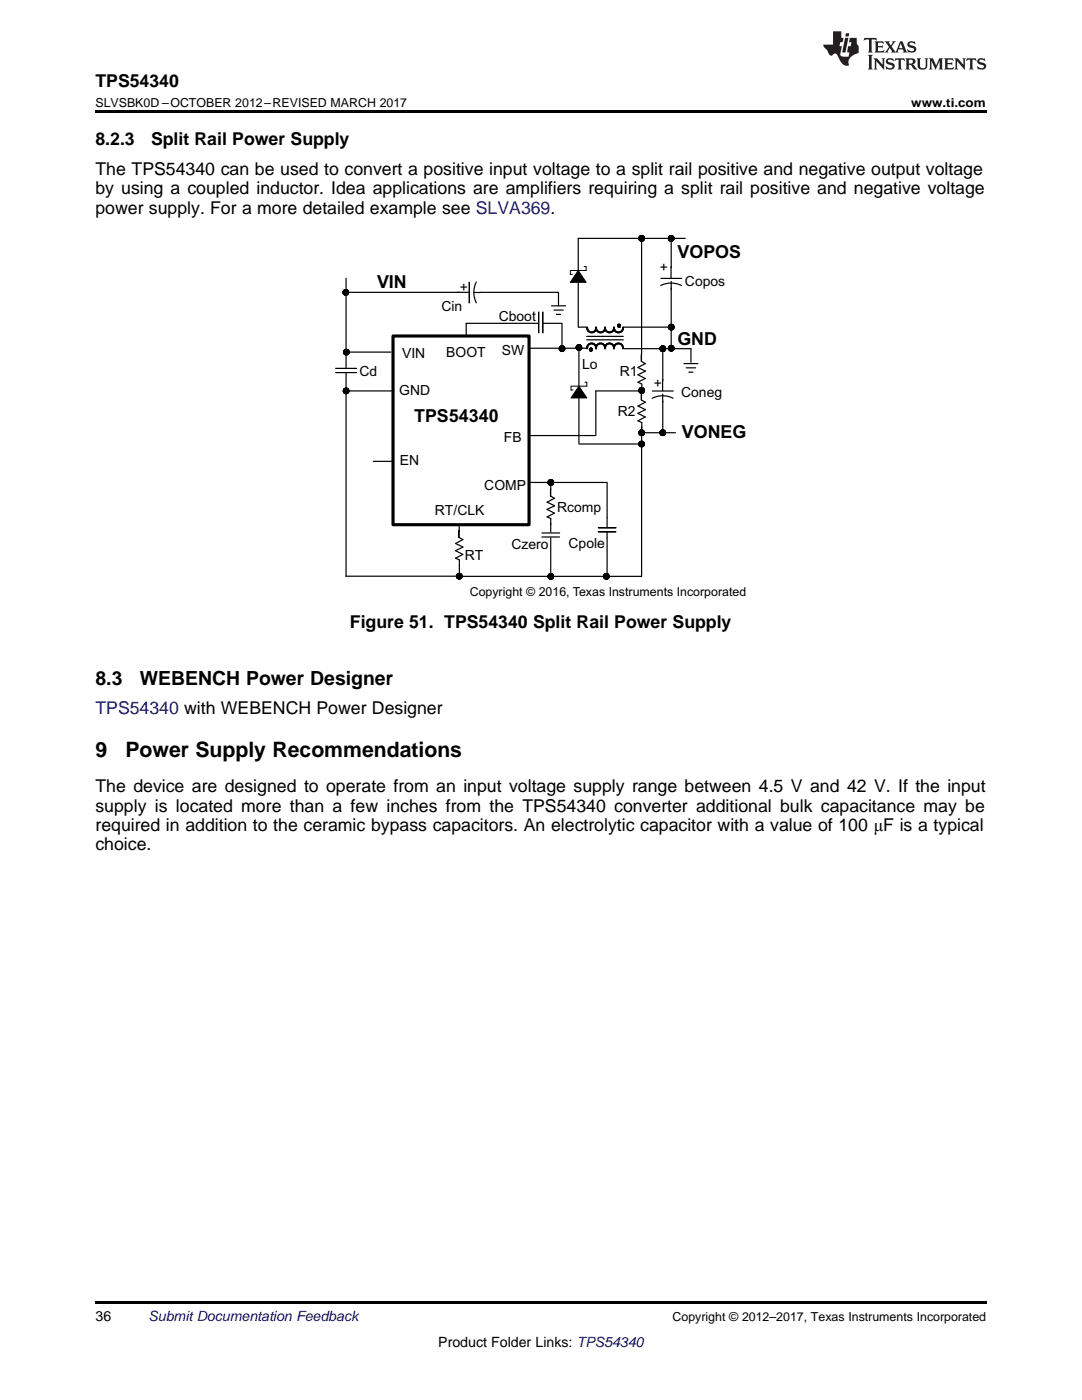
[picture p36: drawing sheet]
<svg xmlns="http://www.w3.org/2000/svg" width="216mm" height="279mm" viewBox="0 0 216 279" stroke-linecap="round" stroke-linejoin="round" font-family="sans-serif">
<defs><g id="words">
<g font-size="4.2">
<text x="19" y="151">9</text>
<text x="25" y="151">Power Supply Recommendations</text>
</g>
<g font-size="3.9">
<text x="19" y="136.6">8.3</text>
<text x="27.9" y="136.6">WEBENCH Power Designer</text>
</g>
<g font-size="3.6">
<text x="135.2" y="51.5">VOPOS</text>
<text x="75.2" y="57.4">VIN</text>
<text x="135.2" y="68.9">GND</text>
<text x="82.6" y="84.1">TPS54340</text>
<text x="136.1" y="87.5">VONEG</text>
</g>
<g font-size="3.5">
<text x="19" y="17.3">TPS54340</text>
<text x="19" y="28.9">8.2.3</text>
<text x="30.1" y="28.9">Split Rail Power Supply</text>
<text x="19" y="34.9">The TPS54340 can be used to convert a positive input voltage to a split rail positive and negative output voltage</text>
<text x="19" y="38.8">by using a coupled inductor. Idea applications are amplifiers requiring a split rail positive and negative voltage</text>
<text x="19" y="42.7">power supply. For a more detailed example see SLVA369.</text>
<text x="69.8" y="125.4">Figure 51. TPS54340 Split Rail Power Supply</text>
<text x="19" y="158.1">The device are designed to operate from an input voltage supply range between 4.5 V and 42 V. If the input</text>
<text x="19" y="162">supply is located more than a few inches from the TPS54340 converter additional bulk capacitance may be</text>
<text x="19" y="165.8">required in addition to the ceramic bypass capacitors. An electrolytic capacitor with a value of 100 μF is a typical</text>
<text x="19" y="169.7">choice.</text>
</g>
<text font-size="3.5" fill="#0000c8" x="19" y="142.6">TPS54340 with WEBENCH Power Designer</text>
<g font-size="2.8">
<text x="91.7" y="58.3">+</text>
<text x="131.7" y="54.3">+</text>
<text x="136.7" y="57.1">Copos</text>
<text x="88.1" y="62">Cin</text>
<text x="99.5" y="64">Cboot</text>
<text x="80.2" y="71.4">VIN</text>
<text x="89" y="71.2">BOOT</text>
<text x="100.2" y="70.8">SW</text>
<text x="71.7" y="75.1">Cd</text>
<text x="116.2" y="73.7">Lo</text>
<text x="123.7" y="75.1">R1</text>
<text x="130.5" y="77.3">+</text>
<text x="79.7" y="78.9">GND</text>
<text x="123.3" y="83">R2</text>
<text x="135.9" y="79.3">Coneg</text>
<text x="100.5" y="88.1">FB</text>
<text x="79.8" y="92.9">EN</text>
<text x="96.6" y="97.7">COMP</text>
<text x="86.8" y="102.7">RT/CLK</text>
<text x="111.2" y="102.2">Rcomp</text>
<text x="92.8" y="111.8">RT</text>
<text x="102.1" y="109.5">Czero</text>
<text x="113.4" y="109.5">Cpole</text>
<text x="19" y="263.6">36</text>
<text x="87.5" y="268.9">Product Folder Links: TPS54340</text>
</g>
<text font-size="2.8" fill="#0000c8" x="29.6" y="263.6">Submit Documentation Feedback</text>
<g font-size="2.5">
<text x="19" y="21.4">SLVSBK0D –OCTOBER 2012–REVISED MARCH 2017</text>
<text x="181.8" y="21.4">www.ti.com</text>
<text x="93.7" y="119">Copyright © 2016, Texas Instruments Incorporated</text>
<text x="134.2" y="263.6">Copyright © 2012–2017, Texas Instruments Incorporated</text>
</g>
</g></defs>
<path d="M19 22h177.8v.5h-177.8zM19 259.7h177.8v.5h-177.8z" fill="#000"/>
<path d="M78.4 67.1h27.2v37.6h-27.2z" fill="none" stroke="#000" stroke-width=".62"/>
<g fill="#000">
<path d="M115.4 54l1.5 2.3h-3.1zM115.5 77.1l1.6 2.3h-3.1z"/>
<path d="M68.5 58.1v.2z" fill-rule="evenodd"/>
<path d="M68.4 58.3h.1z" fill-rule="evenodd"/>
<path d="M68.4 58.3l.1 .1z" fill-rule="evenodd"/>
<path d="M68.5 58.1l.1 .1z" fill-rule="evenodd"/>
<path d="M68.4 58.4l.2 .1z" fill-rule="evenodd"/>
<path d="M68.5 58.3h.5v.1h-.5z" fill-rule="evenodd"/>
<path d="M68.5 58.2l.5 .2z" fill-rule="evenodd"/>
<path d="M68.5 58.3l.5 .1z" fill-rule="evenodd"/>
<path d="M68.5 58.4l.5-.1z" fill-rule="evenodd"/>
<path d="M68.6 58v.1z" fill-rule="evenodd"/>
<path d="M68.5 58.5l.1 .1z" fill-rule="evenodd"/>
<path d="M68.5 58.5l.5-.2z" fill-rule="evenodd"/>
<path d="M68.5 58.1l.5 .3z" fill-rule="evenodd"/>
<path d="M68.5 58.5l.5-.1z" fill-rule="evenodd"/>
<path d="M68.6 58.6l.4-.3v.1l-.4 .3z" fill-rule="evenodd"/>
<path d="M68.6 57.9v.1z" fill-rule="evenodd"/>
<path d="M68.6 58l.4 .4z" fill-rule="evenodd"/>
<path d="M68.6 58.6v.1z" fill-rule="evenodd"/>
<path d="M68.6 57.9h.2z" fill-rule="evenodd"/>
<path d="M68.6 58l.4 .3v.1z" fill-rule="evenodd"/>
<path d="M68.6 58.7h.1z" fill-rule="evenodd"/>
<path d="M69 58.3v.1l-.3 .4z" fill-rule="evenodd"/>
<path d="M68.9 58.3l-.1 .5z" fill-rule="evenodd"/>
<path d="M68.7 57.9l.3 .4v.1l-.4-.4z" fill-rule="evenodd"/>
<path d="M68.7 57.9h.1z" fill-rule="evenodd"/>
<path d="M68.7 58.7v.1z" fill-rule="evenodd"/>
<path d="M68.9 58.3l-.1 .5z" fill-rule="evenodd"/>
<path d="M68.7 57.9l.3 .4z" fill-rule="evenodd"/>
<path d="M68.8 58.7v.2z" fill-rule="evenodd"/>
<path d="M68.8 57.8l.1 .1z" fill-rule="evenodd"/>
<path d="M68.9 58.3v.5z" fill-rule="evenodd"/>
<path d="M68.8 57.9l.2 .4z" fill-rule="evenodd"/>
<path d="M68.9 57.8l.1 .1z" fill-rule="evenodd"/>
<path d="M68.8 58.8l.1 .1z" fill-rule="evenodd"/>
<path d="M69.2 57.9l-.2 .5z" fill-rule="evenodd"/>
<path d="M69.1 57.9l-.1 .5z" fill-rule="evenodd"/>
<path d="M69 57.8h.1l-.2 .5z" fill-rule="evenodd"/>
<path d="M68.9 57.8l.1 .5z" fill-rule="evenodd"/>
<path d="M68.9 57.8l.1 .5z" fill-rule="evenodd"/>
<path d="M68.9 57.8l.1 .5z" fill-rule="evenodd"/>
<path d="M68.8 57.9l.2 .4z" fill-rule="evenodd"/>
<path d="M68.9 57.8l.1 .5z" fill-rule="evenodd"/>
<path d="M68.7 57.9l.3 .4z" fill-rule="evenodd"/>
<path d="M68.9 58.3l.1 .6z" fill-rule="evenodd"/>
<path d="M68.9 58.3l.1 .6z" fill-rule="evenodd"/>
<path d="M69 58.3l.4-.3-.4 .4z" fill-rule="evenodd"/>
<path d="M69.3 57.9l.1 .1-.4 .4v-.1z" fill-rule="evenodd"/>
<path d="M68.7 57.9l.3 .4v.1z" fill-rule="evenodd"/>
<path d="M68.6 58l.4 .3v.1z" fill-rule="evenodd"/>
<path d="M69 58.3l.5-.2z" fill-rule="evenodd"/>
<path d="M68.6 58l.4 .4z" fill-rule="evenodd"/>
<path d="M69 58.3l.5-.1z" fill-rule="evenodd"/>
<path d="M69 58.3l.5-.1z" fill-rule="evenodd"/>
<path d="M69 57.8l.1 .1z" fill-rule="evenodd"/>
<path d="M68.5 58.1l.5 .3z" fill-rule="evenodd"/>
<path d="M68.5 58.2l.5 .2z" fill-rule="evenodd"/>
<path d="M68.5 58.4l.5-.1z" fill-rule="evenodd"/>
<path d="M68.9 58.8l.1 .1z" fill-rule="evenodd"/>
<path d="M69 58.3l.5 .2z" fill-rule="evenodd"/>
<path d="M69 58.3l.5 .1z" fill-rule="evenodd"/>
<path d="M68.5 58.5l.5-.2z" fill-rule="evenodd"/>
<path d="M69 58.3l.5 .3z" fill-rule="evenodd"/>
<path d="M68.5 58.5l.5-.1z" fill-rule="evenodd"/>
<path d="M69 58.3l.4 .3z" fill-rule="evenodd"/>
<path d="M68.6 58.6l.4-.3v.1z" fill-rule="evenodd"/>
<path d="M69 58.3v.1l-.3 .4z" fill-rule="evenodd"/>
<path d="M68.9 58.3l-.1 .5h-.1z" fill-rule="evenodd"/>
<path d="M68.9 58.3l-.1 .5z" fill-rule="evenodd"/>
<path d="M68.9 58.3v.5z" fill-rule="evenodd"/>
<path d="M68.9 58.3l.2 .5z" fill-rule="evenodd"/>
<path d="M68.9 58.4l.3 .4z" fill-rule="evenodd"/>
<path d="M68.9 58.3l.2 .5z" fill-rule="evenodd"/>
<path d="M68.9 58.4l.4 .4h-.1z" fill-rule="evenodd"/>
<path d="M69 58.3l.3 .5-.3-.4z" fill-rule="evenodd"/>
<path d="M69 58.3l.4 .4-.4-.3z" fill-rule="evenodd"/>
<path d="M69.1 57.8l.1 .1z" fill-rule="evenodd"/>
<path d="M69 58.8l.1 .1z" fill-rule="evenodd"/>
<path d="M68.9 58.4l.3 .4z" fill-rule="evenodd"/>
<path d="M69 57.8h.1l-.2 .5z" fill-rule="evenodd"/>
<path d="M69.2 57.8v.1z" fill-rule="evenodd"/>
<path d="M69.1 58.8l.1 .1z" fill-rule="evenodd"/>
<path d="M68.9 58.4l.4 .4h-.1z" fill-rule="evenodd"/>
<path d="M69.1 57.9l-.1 .5z" fill-rule="evenodd"/>
<path d="M69.3 57.9v.1z" fill-rule="evenodd"/>
<path d="M69.2 58.8h.1z" fill-rule="evenodd"/>
<path d="M69 58.3l.3 .5-.3-.4z" fill-rule="evenodd"/>
<path d="M69.2 57.9l-.2 .5z" fill-rule="evenodd"/>
<path d="M69.2 58.7l.1 .1z" fill-rule="evenodd"/>
<path d="M69 58.3l.3 .4-.3-.3z" fill-rule="evenodd"/>
<path d="M69.4 57.9v.1z" fill-rule="evenodd"/>
<path d="M69.3 57.9l-.3 .5v-.1z" fill-rule="evenodd"/>
<path d="M69 58.3l.4 .3z" fill-rule="evenodd"/>
<path d="M69 58.3l.4-.3-.4 .4z" fill-rule="evenodd"/>
<path d="M69.3 58.7h.1z" fill-rule="evenodd"/>
<path d="M69.3 58l.2 .1z" fill-rule="evenodd"/>
<path d="M69.5 58.3v.1z" fill-rule="evenodd"/>
<path d="M69 58.3l.5-.2z" fill-rule="evenodd"/>
<path d="M69 58.3l.5 .3z" fill-rule="evenodd"/>
<path d="M69.4 58.1h.1z" fill-rule="evenodd"/>
<path d="M69.4 58.6v.1z" fill-rule="evenodd"/>
<path d="M69 58.3h.5v.1z" fill-rule="evenodd"/>
<path d="M69 58.3l.5-.1z" fill-rule="evenodd"/>
<path d="M69 58.3l.5-.1z" fill-rule="evenodd"/>
<path d="M69 58.3l.5 .2z" fill-rule="evenodd"/>
<path d="M69.4 58.2l.1 .1z" fill-rule="evenodd"/>
<path d="M69.4 58.5l.1 .1z" fill-rule="evenodd"/>
<path d="M69.5 58.4v.1z" fill-rule="evenodd"/>
<path d="M69.5 58.3v.1z" fill-rule="evenodd"/>
<path d="M127.5 47.6l.1 .1z" fill-rule="evenodd"/>
<path d="M127.5 47.5l.1 .1z" fill-rule="evenodd"/>
<path d="M127.5 47.7h.1z" fill-rule="evenodd"/>
<path d="M127.5 47.4l.1 .1z" fill-rule="evenodd"/>
<path d="M127.5 47.8h.1z" fill-rule="evenodd"/>
<path d="M127.5 47.5l.5 .1z" fill-rule="evenodd"/>
<path d="M127.5 47.5l.5 .1z" fill-rule="evenodd"/>
<path d="M127.5 47.5l.5 .1z" fill-rule="evenodd"/>
<path d="M127.5 47.6l.5-.1z" fill-rule="evenodd"/>
<path d="M127.5 47.4l.5 .2z" fill-rule="evenodd"/>
<path d="M127.5 47.3l.1 .1z" fill-rule="evenodd"/>
<path d="M127.6 47.3l.4 .3z" fill-rule="evenodd"/>
<path d="M127.5 47.9h.2z" fill-rule="evenodd"/>
<path d="M127.5 47.7l.5-.1z" fill-rule="evenodd"/>
<path d="M127.6 47.2v.2z" fill-rule="evenodd"/>
<path d="M127.6 47.3l.5 .2z" fill-rule="evenodd"/>
<path d="M127.6 47.9h.1z" fill-rule="evenodd"/>
<path d="M127.6 47.8l.5-.2z" fill-rule="evenodd"/>
<path d="M127.7 47.2v-.1l.4 .4z" fill-rule="evenodd"/>
<path d="M127.7 47.1v.2z" fill-rule="evenodd"/>
<path d="M127.7 47.9l.1 .2z" fill-rule="evenodd"/>
<path d="M127.6 47.9l.5-.3-.4 .3z" fill-rule="evenodd"/>
<path d="M127.7 47.2l.4 .4z" fill-rule="evenodd"/>
<path d="M128 47.5l-.3 .5z" fill-rule="evenodd"/>
<path d="M127.7 47.1l.1 .1z" fill-rule="evenodd"/>
<path d="M127.8 48v.1z" fill-rule="evenodd"/>
<path d="M127.8 47.1l.3 .5z" fill-rule="evenodd"/>
<path d="M127.7 47.1h.2z" fill-rule="evenodd"/>
<path d="M128 47.6l-.2 .4h-.1z" fill-rule="evenodd"/>
<path d="M127.9 48v.1z" fill-rule="evenodd"/>
<path d="M127.9 47.1l.2 .5z" fill-rule="evenodd"/>
<path d="M128 47.6l-.2 .4z" fill-rule="evenodd"/>
<path d="M127.8 47.1h.2z" fill-rule="evenodd"/>
<path d="M127.9 48l.1 .1z" fill-rule="evenodd"/>
<path d="M128 47.1l.1 .5z" fill-rule="evenodd"/>
<path d="M128 47.1l.1 .5z" fill-rule="evenodd"/>
<path d="M128 47.6l.3 .4z" fill-rule="evenodd"/>
<path d="M128 47.6l.2 .4z" fill-rule="evenodd"/>
<path d="M128 47.6l.2 .5z" fill-rule="evenodd"/>
<path d="M128 47.6l.1 .5z" fill-rule="evenodd"/>
<path d="M128 47.6l-.1 .5z" fill-rule="evenodd"/>
<path d="M128 47.6l-.2 .4z" fill-rule="evenodd"/>
<path d="M128 47.6l-.2 .4z" fill-rule="evenodd"/>
<path d="M128.1 47.5l.4 .4z" fill-rule="evenodd"/>
<path d="M128.1 47.5l.2 .5z" fill-rule="evenodd"/>
<path d="M128 47.6l-.1 .5z" fill-rule="evenodd"/>
<path d="M128 47.5l-.3 .5z" fill-rule="evenodd"/>
<path d="M127.6 47.9l.5-.3z" fill-rule="evenodd"/>
<path d="M128 47.5l.5 .3z" fill-rule="evenodd"/>
<path d="M128.1 47.5l.4 .4z" fill-rule="evenodd"/>
<path d="M127.6 47.8l.5-.2z" fill-rule="evenodd"/>
<path d="M127.5 47.7l.5-.1z" fill-rule="evenodd"/>
<path d="M127.5 47.4l.5 .2z" fill-rule="evenodd"/>
<path d="M127.9 47l.1 .1z" fill-rule="evenodd"/>
<path d="M128 47.5l.5-.1z" fill-rule="evenodd"/>
<path d="M128 47.5h.5v.1h-.5z" fill-rule="evenodd"/>
<path d="M128 47.5l.5 .2z" fill-rule="evenodd"/>
<path d="M128 47.5l.5 .1z" fill-rule="evenodd"/>
<path d="M128 48l.1 .1z" fill-rule="evenodd"/>
<path d="M127.5 47.6l.5-.1z" fill-rule="evenodd"/>
<path d="M127.5 47.4l.5 .2z" fill-rule="evenodd"/>
<path d="M128 47.5l.5-.1z" fill-rule="evenodd"/>
<path d="M127.6 47.3l.4 .3z" fill-rule="evenodd"/>
<path d="M127.6 47.3l.5 .2z" fill-rule="evenodd"/>
<path d="M127.7 47.1l.3 .5z" fill-rule="evenodd"/>
<path d="M128.3 47.1l-.2 .5z" fill-rule="evenodd"/>
<path d="M128 47.5l.5-.2z" fill-rule="evenodd"/>
<path d="M128 47.5l.5-.1z" fill-rule="evenodd"/>
<path d="M127.7 47.1l.4 .5z" fill-rule="evenodd"/>
<path d="M127.8 47.1l.3 .5z" fill-rule="evenodd"/>
<path d="M127.9 47.1l.2 .5z" fill-rule="evenodd"/>
<path d="M128.1 47.1l-.1 .5z" fill-rule="evenodd"/>
<path d="M128.2 47.1l-.1 .5z" fill-rule="evenodd"/>
<path d="M128.1 47.1l-.1 .5z" fill-rule="evenodd"/>
<path d="M128.2 47.1l-.1 .5z" fill-rule="evenodd"/>
<path d="M128 47.6l.1 .5z" fill-rule="evenodd"/>
<path d="M128 47l.1 .1z" fill-rule="evenodd"/>
<path d="M128.1 48l.1 .1z" fill-rule="evenodd"/>
<path d="M128.1 47.1h.1l-.1 .5z" fill-rule="evenodd"/>
<path d="M128 47.6l.2 .5z" fill-rule="evenodd"/>
<path d="M128.1 47l.1 .1z" fill-rule="evenodd"/>
<path d="M128.2 48l.1 .1z" fill-rule="evenodd"/>
<path d="M128.2 47.1l-.1 .5z" fill-rule="evenodd"/>
<path d="M128 47.6l.2 .4z" fill-rule="evenodd"/>
<path d="M128.2 47.1l.1 .1z" fill-rule="evenodd"/>
<path d="M128.3 48h.1z" fill-rule="evenodd"/>
<path d="M128.3 47.1l-.2 .5z" fill-rule="evenodd"/>
<path d="M128 47.6l.3 .4z" fill-rule="evenodd"/>
<path d="M128.3 47.1v.1z" fill-rule="evenodd"/>
<path d="M128 47.5l.4-.3 .1 .1z" fill-rule="evenodd"/>
<path d="M128.3 47.9h.2z" fill-rule="evenodd"/>
<path d="M128.1 47.5l.2 .5z" fill-rule="evenodd"/>
<path d="M128.4 47.1v.2z" fill-rule="evenodd"/>
<path d="M128 47.5l.5-.1z" fill-rule="evenodd"/>
<path d="M128.4 47.8l.1 .1z" fill-rule="evenodd"/>
<path d="M128.1 47.5l.4 .4z" fill-rule="evenodd"/>
<path d="M128 47.5l.5-.1z" fill-rule="evenodd"/>
<path d="M128.1 47.5l.4 .4z" fill-rule="evenodd"/>
<path d="M128.4 47.3h.1z" fill-rule="evenodd"/>
<path d="M128.5 47.7v.1z" fill-rule="evenodd"/>
<path d="M128 47.5l.5 .3z" fill-rule="evenodd"/>
<path d="M128 47.5l.5-.1z" fill-rule="evenodd"/>
<path d="M128 47.5l.5 .2z" fill-rule="evenodd"/>
<path d="M128.4 47.3l.2 .1z" fill-rule="evenodd"/>
<path d="M128.5 47.6l.1 .2z" fill-rule="evenodd"/>
<path d="M128.5 47.4l.1 .1z" fill-rule="evenodd"/>
<path d="M128.5 47.6l.1 .1z" fill-rule="evenodd"/>
<path d="M128.5 47.5l.1 .1z" fill-rule="evenodd"/>
<path d="M133.4 47.6l.1 .1z" fill-rule="evenodd"/>
<path d="M133.4 47.5l.1 .1z" fill-rule="evenodd"/>
<path d="M133.4 47.7h.1z" fill-rule="evenodd"/>
<path d="M133.4 47.4l.1 .1z" fill-rule="evenodd"/>
<path d="M133.4 47.8h.1z" fill-rule="evenodd"/>
<path d="M133.4 47.5l.5 .1z" fill-rule="evenodd"/>
<path d="M133.4 47.5l.5 .1z" fill-rule="evenodd"/>
<path d="M133.4 47.5l.5 .1z" fill-rule="evenodd"/>
<path d="M133.4 47.6l.5-.1z" fill-rule="evenodd"/>
<path d="M133.4 47.3l.1 .1z" fill-rule="evenodd"/>
<path d="M133.5 47.4l.4 .2z" fill-rule="evenodd"/>
<path d="M133.4 47.9h.2z" fill-rule="evenodd"/>
<path d="M133.5 47.3l.5 .2-.1 .1z" fill-rule="evenodd"/>
<path d="M133.4 47.7l.5-.1z" fill-rule="evenodd"/>
<path d="M133.5 47.2v.2z" fill-rule="evenodd"/>
<path d="M133.5 47.3l.5 .2z" fill-rule="evenodd"/>
<path d="M133.5 47.9h.1z" fill-rule="evenodd"/>
<path d="M133.5 47.8l.4-.3 .1 .1z" fill-rule="evenodd"/>
<path d="M133.6 47.2v-.1l.4 .4z" fill-rule="evenodd"/>
<path d="M133.5 47.2h.1z" fill-rule="evenodd"/>
<path d="M133.6 47.9l.1 .2z" fill-rule="evenodd"/>
<path d="M133.5 47.9l.5-.3-.4 .3z" fill-rule="evenodd"/>
<path d="M133.6 47.2l.4 .4z" fill-rule="evenodd"/>
<path d="M133.9 47.5l-.3 .5z" fill-rule="evenodd"/>
<path d="M133.6 47.1l.1 .1z" fill-rule="evenodd"/>
<path d="M133.7 48l.1 .1z" fill-rule="evenodd"/>
<path d="M133.7 47.1l.3 .5z" fill-rule="evenodd"/>
<path d="M133.9 47.6l-.2 .4z" fill-rule="evenodd"/>
<path d="M133.6 47.1h.2z" fill-rule="evenodd"/>
<path d="M133.8 48v.1z" fill-rule="evenodd"/>
<path d="M133.8 47.1l.2 .5z" fill-rule="evenodd"/>
<path d="M133.9 47.6l-.2 .4z" fill-rule="evenodd"/>
<path d="M133.7 47.1h.2z" fill-rule="evenodd"/>
<path d="M133.8 48l.1 .1z" fill-rule="evenodd"/>
<path d="M133.9 47.1l.1 .5z" fill-rule="evenodd"/>
<path d="M133.9 47.1l.1 .5z" fill-rule="evenodd"/>
<path d="M133.9 47.6l.3 .4z" fill-rule="evenodd"/>
<path d="M133.9 47.6l.3 .4z" fill-rule="evenodd"/>
<path d="M133.9 47.6l.2 .5z" fill-rule="evenodd"/>
<path d="M133.9 47.6l.1 .5z" fill-rule="evenodd"/>
<path d="M133.9 47.6l-.1 .5z" fill-rule="evenodd"/>
<path d="M133.9 47.6l-.2 .4z" fill-rule="evenodd"/>
<path d="M133.9 47.6l-.2 .4z" fill-rule="evenodd"/>
<path d="M134 47.5l.4 .4-.5-.3z" fill-rule="evenodd"/>
<path d="M133.9 47.6l.5 .3z" fill-rule="evenodd"/>
<path d="M133.9 47.6l.4 .3-.1 .1z" fill-rule="evenodd"/>
<path d="M133.9 47.6l-.1 .5z" fill-rule="evenodd"/>
<path d="M133.9 47.5l-.3 .5z" fill-rule="evenodd"/>
<path d="M133.5 47.9l.5-.3z" fill-rule="evenodd"/>
<path d="M133.5 47.8l.4-.3 .1 .1z" fill-rule="evenodd"/>
<path d="M133.9 47.5l.5 .3z" fill-rule="evenodd"/>
<path d="M133.4 47.7l.5-.1z" fill-rule="evenodd"/>
<path d="M133.4 47.4l.5 .2z" fill-rule="evenodd"/>
<path d="M133.8 47l.1 .1z" fill-rule="evenodd"/>
<path d="M133.9 47.5l.5-.1z" fill-rule="evenodd"/>
<path d="M133.9 47.5h.5v.1h-.5z" fill-rule="evenodd"/>
<path d="M133.9 47.5l.5 .2z" fill-rule="evenodd"/>
<path d="M133.9 47.5l.5 .1z" fill-rule="evenodd"/>
<path d="M133.9 48l.1 .1z" fill-rule="evenodd"/>
<path d="M133.4 47.6l.5-.1z" fill-rule="evenodd"/>
<path d="M133.5 47.4l.4 .2z" fill-rule="evenodd"/>
<path d="M133.9 47.5l.5-.1z" fill-rule="evenodd"/>
<path d="M133.5 47.3l.5 .2-.1 .1z" fill-rule="evenodd"/>
<path d="M133.5 47.3l.5 .2z" fill-rule="evenodd"/>
<path d="M133.6 47.1l.3 .5z" fill-rule="evenodd"/>
<path d="M134.2 47.1l.1 .1-.3 .4z" fill-rule="evenodd"/>
<path d="M133.9 47.5l.5-.2z" fill-rule="evenodd"/>
<path d="M133.9 47.5l.5-.1-.4 .2z" fill-rule="evenodd"/>
<path d="M133.6 47.1l.4 .5z" fill-rule="evenodd"/>
<path d="M133.7 47.1l.3 .5z" fill-rule="evenodd"/>
<path d="M133.8 47.1l.2 .5z" fill-rule="evenodd"/>
<path d="M134 47.1l-.1 .5z" fill-rule="evenodd"/>
<path d="M134.1 47.1l-.1 .5z" fill-rule="evenodd"/>
<path d="M134 47.1l-.1 .5z" fill-rule="evenodd"/>
<path d="M134.1 47.1l-.1 .5z" fill-rule="evenodd"/>
<path d="M133.9 47.6l.1 .5z" fill-rule="evenodd"/>
<path d="M133.9 47l.1 .1z" fill-rule="evenodd"/>
<path d="M134 48l.1 .1z" fill-rule="evenodd"/>
<path d="M134 47.1v.5z" fill-rule="evenodd"/>
<path d="M133.9 47.6l.2 .5z" fill-rule="evenodd"/>
<path d="M134 47l.1 .1z" fill-rule="evenodd"/>
<path d="M134.1 47.1l-.1 .5z" fill-rule="evenodd"/>
<path d="M134.1 48l.1 .1z" fill-rule="evenodd"/>
<path d="M133.9 47.6l.3 .4z" fill-rule="evenodd"/>
<path d="M134.1 47.1l.1 .1z" fill-rule="evenodd"/>
<path d="M134.2 48h.1z" fill-rule="evenodd"/>
<path d="M134.2 47.1l-.2 .5z" fill-rule="evenodd"/>
<path d="M133.9 47.6l.3 .4z" fill-rule="evenodd"/>
<path d="M134.2 47.1v.1z" fill-rule="evenodd"/>
<path d="M133.9 47.5l.4-.3 .1 .1z" fill-rule="evenodd"/>
<path d="M134.2 47.9h.2z" fill-rule="evenodd"/>
<path d="M133.9 47.6l.4 .3-.1 .1z" fill-rule="evenodd"/>
<path d="M134.3 47.1v.2z" fill-rule="evenodd"/>
<path d="M133.9 47.5l.5-.1-.4 .2z" fill-rule="evenodd"/>
<path d="M134.3 47.8l.1 .1z" fill-rule="evenodd"/>
<path d="M133.9 47.6l.5 .3z" fill-rule="evenodd"/>
<path d="M133.9 47.5l.5-.1z" fill-rule="evenodd"/>
<path d="M134 47.5l.4 .4-.5-.3z" fill-rule="evenodd"/>
<path d="M134.3 47.3h.1z" fill-rule="evenodd"/>
<path d="M134.4 47.7v.1z" fill-rule="evenodd"/>
<path d="M133.9 47.5l.5 .3z" fill-rule="evenodd"/>
<path d="M133.9 47.5l.5-.1z" fill-rule="evenodd"/>
<path d="M133.9 47.5l.5 .2z" fill-rule="evenodd"/>
<path d="M134.3 47.3l.2 .1z" fill-rule="evenodd"/>
<path d="M134.4 47.6l.1 .2z" fill-rule="evenodd"/>
<path d="M134.4 47.4l.1 .1z" fill-rule="evenodd"/>
<path d="M134.4 47.6l.1 .1z" fill-rule="evenodd"/>
<path d="M134.4 47.5l.1 .1z" fill-rule="evenodd"/>
<path d="M68.5 77.8l.1 .1z" fill-rule="evenodd"/>
<path d="M68.5 77.9l.1 .1z" fill-rule="evenodd"/>
<path d="M68.5 78l.1 .1z" fill-rule="evenodd"/>
<path d="M68.5 78.1l.1 .1z" fill-rule="evenodd"/>
<path d="M68.6 70.1v.1z" fill-rule="evenodd"/>
<path d="M68.5 70.2l.1 .1z" fill-rule="evenodd"/>
<path d="M68.5 70.3l.1 .1z" fill-rule="evenodd"/>
<path d="M68.5 78l.6 .1z" fill-rule="evenodd"/>
<path d="M68.5 77.9l.6 .2z" fill-rule="evenodd"/>
<path d="M68.5 78l.6 .1z" fill-rule="evenodd"/>
<path d="M68.5 78.1l.6-.1z" fill-rule="evenodd"/>
<path d="M68.6 77.6l.1 .2z" fill-rule="evenodd"/>
<path d="M68.5 78.2l.2 .1z" fill-rule="evenodd"/>
<path d="M68.6 78.1l.5-.1z" fill-rule="evenodd"/>
<path d="M68.6 70l.1 .1z" fill-rule="evenodd"/>
<path d="M68.5 70.4h.2z" fill-rule="evenodd"/>
<path d="M68.6 70.2h.5v.1h-.5z" fill-rule="evenodd"/>
<path d="M68.6 70.1l.5 .2z" fill-rule="evenodd"/>
<path d="M68.6 70.2l.5 .1z" fill-rule="evenodd"/>
<path d="M68.6 70.3l.5-.1z" fill-rule="evenodd"/>
<path d="M68.6 77.8l.5 .3z" fill-rule="evenodd"/>
<path d="M68.6 78.2l.5-.1z" fill-rule="evenodd"/>
<path d="M68.7 69.9v.1z" fill-rule="evenodd"/>
<path d="M68.6 70.4l.1 .1z" fill-rule="evenodd"/>
<path d="M68.6 70.4l.5-.2-.5 .3z" fill-rule="evenodd"/>
<path d="M68.6 78.3l.4-.3h.1z" fill-rule="evenodd"/>
<path d="M68.6 70l.5 .3z" fill-rule="evenodd"/>
<path d="M68.6 70.5l.5-.2z" fill-rule="evenodd"/>
<path d="M68.7 77.6v.1z" fill-rule="evenodd"/>
<path d="M68.6 77.7l.4 .4z" fill-rule="evenodd"/>
<path d="M68.6 78.3h.1z" fill-rule="evenodd"/>
<path d="M68.7 70.6l.4-.3z" fill-rule="evenodd"/>
<path d="M68.7 69.8v.2z" fill-rule="evenodd"/>
<path d="M68.7 70l.4 .3z" fill-rule="evenodd"/>
<path d="M68.7 70.5v.1z" fill-rule="evenodd"/>
<path d="M68.7 78.3v.1z" fill-rule="evenodd"/>
<path d="M69 78h.1l-.3 .4z" fill-rule="evenodd"/>
<path d="M68.7 77.6h.1z" fill-rule="evenodd"/>
<path d="M68.7 77.6l.4 .4h-.1z" fill-rule="evenodd"/>
<path d="M68.7 70.6h.1z" fill-rule="evenodd"/>
<path d="M69.1 70.2l-.3 .5-.1-.1z" fill-rule="evenodd"/>
<path d="M68.7 69.8l.2 .1z" fill-rule="evenodd"/>
<path d="M68.7 69.9l.4 .3z" fill-rule="evenodd"/>
<path d="M69 78l-.2 .5z" fill-rule="evenodd"/>
<path d="M68.7 77.6l.4 .4h-.1z" fill-rule="evenodd"/>
<path d="M68.7 78.4l.1 .1z" fill-rule="evenodd"/>
<path d="M69.1 70.3l-.2 .4z" fill-rule="evenodd"/>
<path d="M68.8 77.5l.1 .1z" fill-rule="evenodd"/>
<path d="M68.8 69.8l.3 .5-.4-.4z" fill-rule="evenodd"/>
<path d="M68.8 69.8h.1z" fill-rule="evenodd"/>
<path d="M68.8 70.6v.2z" fill-rule="evenodd"/>
<path d="M69 78l-.1 .5z" fill-rule="evenodd"/>
<path d="M68.8 77.6l.3 .4z" fill-rule="evenodd"/>
<path d="M68.9 77.5l.1 .1z" fill-rule="evenodd"/>
<path d="M68.8 78.4l.1 .1z" fill-rule="evenodd"/>
<path d="M69.1 70.3l-.2 .4z" fill-rule="evenodd"/>
<path d="M68.8 69.8l.3 .5z" fill-rule="evenodd"/>
<path d="M68.9 70.7v.1z" fill-rule="evenodd"/>
<path d="M69 78v.5h-.1z" fill-rule="evenodd"/>
<path d="M68.9 69.7l.1 .1z" fill-rule="evenodd"/>
<path d="M68.8 77.5l.3 .5z" fill-rule="evenodd"/>
<path d="M68.9 78.5v.1z" fill-rule="evenodd"/>
<path d="M68.9 78.5l.2 .1z" fill-rule="evenodd"/>
<path d="M69.1 70.3l-.1 .5z" fill-rule="evenodd"/>
<path d="M69 77.5h.1z" fill-rule="evenodd"/>
<path d="M68.9 69.8l.2 .5z" fill-rule="evenodd"/>
<path d="M69 69.7l.1 .1z" fill-rule="evenodd"/>
<path d="M68.9 70.7l.1 .1z" fill-rule="evenodd"/>
<path d="M69.3 77.5l-.2 .5z" fill-rule="evenodd"/>
<path d="M69.2 77.5l-.2 .5z" fill-rule="evenodd"/>
<path d="M69.1 77.5l-.1 .5z" fill-rule="evenodd"/>
<path d="M69 77.5l.1 .5z" fill-rule="evenodd"/>
<path d="M68.9 77.5l.2 .5z" fill-rule="evenodd"/>
<path d="M69 77.5l.1 .5z" fill-rule="evenodd"/>
<path d="M68.8 77.5l.3 .5z" fill-rule="evenodd"/>
<path d="M68.9 77.5l.2 .5z" fill-rule="evenodd"/>
<path d="M68.8 77.6l.3 .4z" fill-rule="evenodd"/>
<path d="M69 78l.1 .5z" fill-rule="evenodd"/>
<path d="M69 78l.1 .5z" fill-rule="evenodd"/>
<path d="M69 78l.4-.4 .1 .1-.4 .3z" fill-rule="evenodd"/>
<path d="M69.3 77.6l-.2 .4h-.1z" fill-rule="evenodd"/>
<path d="M68.7 77.6l.4 .4h-.1z" fill-rule="evenodd"/>
<path d="M68.7 77.6l.4 .4h-.1z" fill-rule="evenodd"/>
<path d="M69 78l.5-.2z" fill-rule="evenodd"/>
<path d="M68.6 77.7l.4 .4z" fill-rule="evenodd"/>
<path d="M69.3 69.8l-.2 .5z" fill-rule="evenodd"/>
<path d="M69.2 69.8l-.1 .5z" fill-rule="evenodd"/>
<path d="M69.1 69.8v.5z" fill-rule="evenodd"/>
<path d="M69.1 69.7v.6z" fill-rule="evenodd"/>
<path d="M69 69.8l.1 .5z" fill-rule="evenodd"/>
<path d="M69.1 69.7v.6z" fill-rule="evenodd"/>
<path d="M68.9 69.8l.2 .5z" fill-rule="evenodd"/>
<path d="M69 69.8l.1 .5z" fill-rule="evenodd"/>
<path d="M68.8 69.8l.3 .5z" fill-rule="evenodd"/>
<path d="M69.1 70.3v.5z" fill-rule="evenodd"/>
<path d="M69.1 70.3v.5z" fill-rule="evenodd"/>
<path d="M69.1 78l.5-.1z" fill-rule="evenodd"/>
<path d="M69.1 78l.5 .1z" fill-rule="evenodd"/>
<path d="M69.1 78l.5-.1z" fill-rule="evenodd"/>
<path d="M69.1 77.5v.1z" fill-rule="evenodd"/>
<path d="M68.6 77.8l.5 .3z" fill-rule="evenodd"/>
<path d="M68.5 77.9l.6 .2z" fill-rule="evenodd"/>
<path d="M68.5 78.1l.6-.1z" fill-rule="evenodd"/>
<path d="M69.1 78.5v.1z" fill-rule="evenodd"/>
<path d="M69.1 78l.5 .2z" fill-rule="evenodd"/>
<path d="M69.1 78l.5 .1z" fill-rule="evenodd"/>
<path d="M69.1 70.2l.4-.2z" fill-rule="evenodd"/>
<path d="M69.4 69.8l.1 .1-.4 .4z" fill-rule="evenodd"/>
<path d="M68.8 69.8l.3 .5-.4-.4z" fill-rule="evenodd"/>
<path d="M68.7 69.9l.4 .3z" fill-rule="evenodd"/>
<path d="M68.6 78.2l.5-.2z" fill-rule="evenodd"/>
<path d="M69.1 78l.4 .2z" fill-rule="evenodd"/>
<path d="M69.1 70.2l.5-.1z" fill-rule="evenodd"/>
<path d="M68.7 70l.4 .3z" fill-rule="evenodd"/>
<path d="M68.6 78.2l.5-.1z" fill-rule="evenodd"/>
<path d="M69.1 78l.4 .3z" fill-rule="evenodd"/>
<path d="M69.1 70.2l.5-.1z" fill-rule="evenodd"/>
<path d="M69.1 70.2l.5-.1z" fill-rule="evenodd"/>
<path d="M69.1 69.7l.1 .1z" fill-rule="evenodd"/>
<path d="M68.6 70l.5 .3z" fill-rule="evenodd"/>
<path d="M68.6 70.1l.5 .2z" fill-rule="evenodd"/>
<path d="M68.6 70.3l.5-.1z" fill-rule="evenodd"/>
<path d="M69 70.7l.1 .1z" fill-rule="evenodd"/>
<path d="M69.1 70.2l.5 .2z" fill-rule="evenodd"/>
<path d="M69.1 70.2l.5 .1z" fill-rule="evenodd"/>
<path d="M68.6 78.3l.4-.3h.1z" fill-rule="evenodd"/>
<path d="M69 78h.1l-.3 .4z" fill-rule="evenodd"/>
<path d="M69 78l-.2 .5z" fill-rule="evenodd"/>
<path d="M69 78l-.1 .5z" fill-rule="evenodd"/>
<path d="M69 78l-.1 .5z" fill-rule="evenodd"/>
<path d="M69 78l.2 .5z" fill-rule="evenodd"/>
<path d="M69 78l.3 .5z" fill-rule="evenodd"/>
<path d="M69 78l.2 .5z" fill-rule="evenodd"/>
<path d="M69 78l.4 .4z" fill-rule="evenodd"/>
<path d="M69.1 78l.2 .4-.3-.4z" fill-rule="evenodd"/>
<path d="M69.1 78l.4 .3-.1 .1-.4-.4z" fill-rule="evenodd"/>
<path d="M68.6 70.4l.5-.2z" fill-rule="evenodd"/>
<path d="M69.1 70.2l.5 .3z" fill-rule="evenodd"/>
<path d="M68.6 70.5l.5-.2z" fill-rule="evenodd"/>
<path d="M69.1 70.2l.4 .4z" fill-rule="evenodd"/>
<path d="M68.7 70.6l.4-.3z" fill-rule="evenodd"/>
<path d="M69.1 70.2l-.3 .5-.1-.1z" fill-rule="evenodd"/>
<path d="M69.1 70.3l-.2 .4z" fill-rule="evenodd"/>
<path d="M69.1 70.3l-.2 .4z" fill-rule="evenodd"/>
<path d="M69.1 70.3l-.1 .5z" fill-rule="evenodd"/>
<path d="M69.1 70.3l.1 .5z" fill-rule="evenodd"/>
<path d="M69.1 70.3l.2 .4z" fill-rule="evenodd"/>
<path d="M69.1 70.3l.1 .5z" fill-rule="evenodd"/>
<path d="M69.1 70.3l.3 .4z" fill-rule="evenodd"/>
<path d="M69.1 70.3l.4 .3-.1 .1z" fill-rule="evenodd"/>
<path d="M69.1 70.3l.4 .3z" fill-rule="evenodd"/>
<path d="M69.2 77.5v.1z" fill-rule="evenodd"/>
<path d="M69.1 70.7l.1 .1z" fill-rule="evenodd"/>
<path d="M69.1 77.5l-.1 .5z" fill-rule="evenodd"/>
<path d="M69 78l.3 .5z" fill-rule="evenodd"/>
<path d="M69.2 69.7l.1 .1z" fill-rule="evenodd"/>
<path d="M69.1 69.8v.5z" fill-rule="evenodd"/>
<path d="M69.1 70.3l.2 .4z" fill-rule="evenodd"/>
<path d="M69.1 78.5h.1z" fill-rule="evenodd"/>
<path d="M69.2 77.5l.1 .1z" fill-rule="evenodd"/>
<path d="M69 78l.3 .4z" fill-rule="evenodd"/>
<path d="M69.2 77.5l-.2 .5z" fill-rule="evenodd"/>
<path d="M69.3 69.7v.2z" fill-rule="evenodd"/>
<path d="M69.2 70.7l.1 .1z" fill-rule="evenodd"/>
<path d="M69.1 70.3l.3 .4z" fill-rule="evenodd"/>
<path d="M69.2 78.5h.1z" fill-rule="evenodd"/>
<path d="M69.2 69.8h.1l-.2 .5z" fill-rule="evenodd"/>
<path d="M69.3 77.5l.1 .2z" fill-rule="evenodd"/>
<path d="M69.1 78l.2 .4-.3-.4z" fill-rule="evenodd"/>
<path d="M69.3 77.6l-.2 .4z" fill-rule="evenodd"/>
<path d="M69.4 69.8v.1z" fill-rule="evenodd"/>
<path d="M69.3 70.7l.1 .1z" fill-rule="evenodd"/>
<path d="M69.1 70.3l.4 .3-.1 .1z" fill-rule="evenodd"/>
<path d="M69.3 69.8l-.2 .5z" fill-rule="evenodd"/>
<path d="M69.4 77.6v.1z" fill-rule="evenodd"/>
<path d="M69.3 78.4l.1 .1z" fill-rule="evenodd"/>
<path d="M69.1 78l.3 .4-.4-.4z" fill-rule="evenodd"/>
<path d="M69.4 77.6l-.3 .4h-.1z" fill-rule="evenodd"/>
<path d="M69.3 70.7h.2z" fill-rule="evenodd"/>
<path d="M69.1 70.3l.4 .3z" fill-rule="evenodd"/>
<path d="M69.4 69.9h.1z" fill-rule="evenodd"/>
<path d="M69.4 69.8l-.3 .5z" fill-rule="evenodd"/>
<path d="M69.1 78l.4 .3z" fill-rule="evenodd"/>
<path d="M69 78l.4-.4 .1 .1-.4 .3z" fill-rule="evenodd"/>
<path d="M69.4 78.3v.1z" fill-rule="evenodd"/>
<path d="M69.4 77.7l.2 .1z" fill-rule="evenodd"/>
<path d="M69.1 70.2l.4 .4z" fill-rule="evenodd"/>
<path d="M69.5 77.9l.1 .1z" fill-rule="evenodd"/>
<path d="M69.1 70.2l.4-.2z" fill-rule="evenodd"/>
<path d="M69.4 70.6h.1z" fill-rule="evenodd"/>
<path d="M69 78l.5-.2z" fill-rule="evenodd"/>
<path d="M69.1 78l.4 .2z" fill-rule="evenodd"/>
<path d="M69.5 70h.1z" fill-rule="evenodd"/>
<path d="M69.5 77.8h.1z" fill-rule="evenodd"/>
<path d="M69.5 78.3v.1z" fill-rule="evenodd"/>
<path d="M69.6 70.2v.1z" fill-rule="evenodd"/>
<path d="M69.1 78l.5-.1z" fill-rule="evenodd"/>
<path d="M69.1 78l.5-.1z" fill-rule="evenodd"/>
<path d="M69.1 78l.5 .2z" fill-rule="evenodd"/>
<path d="M69.1 70.2l.4-.2 .1 .1z" fill-rule="evenodd"/>
<path d="M69.1 70.2l.5 .3z" fill-rule="evenodd"/>
<path d="M69.5 70l.1 .1z" fill-rule="evenodd"/>
<path d="M69.5 70.5v.1z" fill-rule="evenodd"/>
<path d="M69.5 77.8l.1 .1z" fill-rule="evenodd"/>
<path d="M69.5 78.2v.1z" fill-rule="evenodd"/>
<path d="M69.1 70.2l.5 .1z" fill-rule="evenodd"/>
<path d="M69.1 70.2h.5z" fill-rule="evenodd"/>
<path d="M69.1 70.2h.5z" fill-rule="evenodd"/>
<path d="M69.1 70.2l.5 .2z" fill-rule="evenodd"/>
<path d="M69.5 78.1l.1 .1z" fill-rule="evenodd"/>
<path d="M69.5 78l.1 .1z" fill-rule="evenodd"/>
<path d="M69.5 70.1l.1 .1z" fill-rule="evenodd"/>
<path d="M69.5 70.4l.1 .2z" fill-rule="evenodd"/>
<path d="M69.6 70.3v.2z" fill-rule="evenodd"/>
<path d="M69.6 70.3v.1z" fill-rule="evenodd"/>
<path d="M111.6 69.5l.1 .1z" fill-rule="evenodd"/>
<path d="M111.6 69.7h.1z" fill-rule="evenodd"/>
<path d="M111.6 69.6l.1 .1z" fill-rule="evenodd"/>
<path d="M111.6 69.4l.1 .1z" fill-rule="evenodd"/>
<path d="M111.6 69.8h.2z" fill-rule="evenodd"/>
<path d="M111.6 69.5l.5 .1h-.5z" fill-rule="evenodd"/>
<path d="M111.6 69.5l.5 .1z" fill-rule="evenodd"/>
<path d="M111.6 69.5l.5 .1z" fill-rule="evenodd"/>
<path d="M111.6 69.6l.5-.1z" fill-rule="evenodd"/>
<path d="M111.7 69.4l.4 .2z" fill-rule="evenodd"/>
<path d="M111.7 69.3v.1z" fill-rule="evenodd"/>
<path d="M111.7 69.9h.1z" fill-rule="evenodd"/>
<path d="M111.7 69.3l.4 .3z" fill-rule="evenodd"/>
<path d="M111.6 69.7l.5-.2z" fill-rule="evenodd"/>
<path d="M111.7 69.2v.2z" fill-rule="evenodd"/>
<path d="M111.7 69.3l.5 .2-.1 .1z" fill-rule="evenodd"/>
<path d="M111.8 69.9v.1z" fill-rule="evenodd"/>
<path d="M111.7 69.8l.5-.2z" fill-rule="evenodd"/>
<path d="M111.8 69.2v.1z" fill-rule="evenodd"/>
<path d="M111.8 69.2l.4 .3-.1 .1z" fill-rule="evenodd"/>
<path d="M111.8 69.9l.1 .2z" fill-rule="evenodd"/>
<path d="M111.7 69.9l.4-.4 .1 .1-.4 .4z" fill-rule="evenodd"/>
<path d="M111.8 69.2l.4 .4z" fill-rule="evenodd"/>
<path d="M112.1 69.5l.1 .1-.3 .4z" fill-rule="evenodd"/>
<path d="M111.8 69.1l.1 .1z" fill-rule="evenodd"/>
<path d="M111.9 70l.1 .1z" fill-rule="evenodd"/>
<path d="M111.9 69.1l.3 .5z" fill-rule="evenodd"/>
<path d="M112.1 69.6l-.2 .4z" fill-rule="evenodd"/>
<path d="M111.9 69.1h.1z" fill-rule="evenodd"/>
<path d="M112 70l.1 .1z" fill-rule="evenodd"/>
<path d="M112 69.1l.2 .5z" fill-rule="evenodd"/>
<path d="M112.1 69.6l-.1 .5z" fill-rule="evenodd"/>
<path d="M112 69.1h.1z" fill-rule="evenodd"/>
<path d="M112.1 70l.1 .2z" fill-rule="evenodd"/>
<path d="M112.1 69.1l.1 .5z" fill-rule="evenodd"/>
<path d="M112.1 69.1l.1 .5z" fill-rule="evenodd"/>
<path d="M112.1 69.6l.4 .4z" fill-rule="evenodd"/>
<path d="M112.1 69.6l.3 .4z" fill-rule="evenodd"/>
<path d="M112.1 69.6l.2 .5z" fill-rule="evenodd"/>
<path d="M112.1 69.6l.1 .5z" fill-rule="evenodd"/>
<path d="M112.1 69.6l-.1 .5z" fill-rule="evenodd"/>
<path d="M112.1 69.6l-.1 .5z" fill-rule="evenodd"/>
<path d="M112.1 69.6l-.2 .4z" fill-rule="evenodd"/>
<path d="M112.1 69.6l.1-.1 .4 .4z" fill-rule="evenodd"/>
<path d="M112.1 69.6l.1-.1 .3 .4z" fill-rule="evenodd"/>
<path d="M112.1 69.6l-.1 .5z" fill-rule="evenodd"/>
<path d="M112.1 69.5l.1 .1-.3 .4z" fill-rule="evenodd"/>
<path d="M111.7 69.9l.4-.4 .1 .1z" fill-rule="evenodd"/>
<path d="M112.2 69.5l.4 .4z" fill-rule="evenodd"/>
<path d="M111.7 69.8l.5-.2z" fill-rule="evenodd"/>
<path d="M111.6 69.5l.5 .1z" fill-rule="evenodd"/>
<path d="M112.1 69v.1z" fill-rule="evenodd"/>
<path d="M112.1 69.5h.5z" fill-rule="evenodd"/>
<path d="M112.1 69.5h.6v.1h-.6z" fill-rule="evenodd"/>
<path d="M112.1 69.5l.5 .2z" fill-rule="evenodd"/>
<path d="M112.1 69.5l.6 .1z" fill-rule="evenodd"/>
<path d="M112.2 69.5l.4 .3z" fill-rule="evenodd"/>
<path d="M112.1 70l.1 .1z" fill-rule="evenodd"/>
<path d="M111.6 69.7l.5-.2z" fill-rule="evenodd"/>
<path d="M111.6 69.6l.5-.1z" fill-rule="evenodd"/>
<path d="M111.7 69.4l.4 .2z" fill-rule="evenodd"/>
<path d="M112.1 69.5h.5z" fill-rule="evenodd"/>
<path d="M111.7 69.3l.4 .3z" fill-rule="evenodd"/>
<path d="M112.1 69.5l.5-.1z" fill-rule="evenodd"/>
<path d="M111.7 69.3l.5 .2-.1 .1z" fill-rule="evenodd"/>
<path d="M111.8 69.2h.1l.3 .3-.1 .1z" fill-rule="evenodd"/>
<path d="M111.8 69.2l.4 .4z" fill-rule="evenodd"/>
<path d="M111.9 69.1l.3 .5z" fill-rule="evenodd"/>
<path d="M112 69.1l.2 .5z" fill-rule="evenodd"/>
<path d="M112.2 69.1h.1l-.2 .5z" fill-rule="evenodd"/>
<path d="M112.3 69.1l-.2 .5z" fill-rule="evenodd"/>
<path d="M112.2 69.1h.1l-.2 .5z" fill-rule="evenodd"/>
<path d="M112.4 69.1l-.2 .5z" fill-rule="evenodd"/>
<path d="M112.5 69.2l-.3 .4-.1-.1z" fill-rule="evenodd"/>
<path d="M112.1 69.5l.5-.2-.4 .3z" fill-rule="evenodd"/>
<path d="M112.1 69.6l.1 .5z" fill-rule="evenodd"/>
<path d="M112.1 69l.1 .1z" fill-rule="evenodd"/>
<path d="M112.2 70l.1 .1z" fill-rule="evenodd"/>
<path d="M112.3 69.1l-.2 .5z" fill-rule="evenodd"/>
<path d="M112.1 69.6l.2 .5z" fill-rule="evenodd"/>
<path d="M112.2 69l.1 .1z" fill-rule="evenodd"/>
<path d="M112.3 70l.1 .1z" fill-rule="evenodd"/>
<path d="M112.4 69.1l-.2 .5z" fill-rule="evenodd"/>
<path d="M112.1 69.6l.3 .4z" fill-rule="evenodd"/>
<path d="M112.3 69.1l.1 .1z" fill-rule="evenodd"/>
<path d="M112.4 70h.1z" fill-rule="evenodd"/>
<path d="M112.4 69.2h.1l-.3 .4-.1-.1z" fill-rule="evenodd"/>
<path d="M112.1 69.6l.4 .4z" fill-rule="evenodd"/>
<path d="M112.4 69.1l.1 .1z" fill-rule="evenodd"/>
<path d="M112.1 69.5l.5-.2-.4 .3z" fill-rule="evenodd"/>
<path d="M112.5 69.9v.1z" fill-rule="evenodd"/>
<path d="M112.1 69.6l.1-.1 .3 .4z" fill-rule="evenodd"/>
<path d="M112.4 69.2h.2z" fill-rule="evenodd"/>
<path d="M112.1 69.5l.5-.1z" fill-rule="evenodd"/>
<path d="M112.6 69.8v.1z" fill-rule="evenodd"/>
<path d="M112.1 69.6l.1-.1 .4 .4h-.1z" fill-rule="evenodd"/>
<path d="M112.1 69.5h.5z" fill-rule="evenodd"/>
<path d="M112.2 69.5l.4 .4z" fill-rule="evenodd"/>
<path d="M112.5 69.3h.1z" fill-rule="evenodd"/>
<path d="M112.1 69.5h.5z" fill-rule="evenodd"/>
<path d="M112.1 69.5l.5 .2z" fill-rule="evenodd"/>
<path d="M112.6 69.7v.2z" fill-rule="evenodd"/>
<path d="M112.2 69.5l.4 .3z" fill-rule="evenodd"/>
<path d="M112.6 69.3l.1 .1z" fill-rule="evenodd"/>
<path d="M112.6 69.7l.1 .1z" fill-rule="evenodd"/>
<path d="M112.6 69.4l.1 .1z" fill-rule="evenodd"/>
<path d="M112.6 69.6l.1 .1z" fill-rule="evenodd"/>
<path d="M112.6 69.5l.1 .1z" fill-rule="evenodd"/>
<path d="M115 69.4l.1 .1z" fill-rule="evenodd"/>
<path d="M115 69.3l.1 .1z" fill-rule="evenodd"/>
<path d="M115 69.5h.1z" fill-rule="evenodd"/>
<path d="M115 69.2l.1 .1z" fill-rule="evenodd"/>
<path d="M115 69.6h.1z" fill-rule="evenodd"/>
<path d="M115 69.3l.5 .1z" fill-rule="evenodd"/>
<path d="M115 69.3l.5 .1z" fill-rule="evenodd"/>
<path d="M115 69.2l.5 .2z" fill-rule="evenodd"/>
<path d="M115 69.4l.5-.1z" fill-rule="evenodd"/>
<path d="M115 69.1l.5 .3z" fill-rule="evenodd"/>
<path d="M115 69.1l.1 .1z" fill-rule="evenodd"/>
<path d="M115.1 69.1l.4 .3-.5-.2z" fill-rule="evenodd"/>
<path d="M115 69.6l.2 .1z" fill-rule="evenodd"/>
<path d="M115 69.5l.5-.1z" fill-rule="evenodd"/>
<path d="M115.1 69v.1z" fill-rule="evenodd"/>
<path d="M115.2 69l.3 .4z" fill-rule="evenodd"/>
<path d="M115.2 69.6v.2z" fill-rule="evenodd"/>
<path d="M115.1 69.6l.4-.2z" fill-rule="evenodd"/>
<path d="M115.1 69l.4 .4z" fill-rule="evenodd"/>
<path d="M115.2 68.9v.2z" fill-rule="evenodd"/>
<path d="M115.2 69.7v.2z" fill-rule="evenodd"/>
<path d="M115.1 69.7l.4-.3-.3 .3z" fill-rule="evenodd"/>
<path d="M115.2 68.9l.4 .4z" fill-rule="evenodd"/>
<path d="M115.2 68.9h.1z" fill-rule="evenodd"/>
<path d="M115.5 69.3l-.3 .5z" fill-rule="evenodd"/>
<path d="M115.3 69.8v.1z" fill-rule="evenodd"/>
<path d="M115.3 68.9l.3 .4z" fill-rule="evenodd"/>
<path d="M115.2 68.9h.2z" fill-rule="evenodd"/>
<path d="M115.5 69.3l-.2 .5z" fill-rule="evenodd"/>
<path d="M115.4 69.8v.1z" fill-rule="evenodd"/>
<path d="M115.4 68.9l.2 .5z" fill-rule="evenodd"/>
<path d="M115.5 69.3l-.1 .6z" fill-rule="evenodd"/>
<path d="M115.3 68.8l.1 .1z" fill-rule="evenodd"/>
<path d="M115.4 69.8l.1 .1z" fill-rule="evenodd"/>
<path d="M115.5 68.8l.1 .6z" fill-rule="evenodd"/>
<path d="M115.5 68.8l.1 .6z" fill-rule="evenodd"/>
<path d="M115.5 69.4l.3 .4z" fill-rule="evenodd"/>
<path d="M115.5 69.4l.2 .4z" fill-rule="evenodd"/>
<path d="M115.5 69.4l.2 .5z" fill-rule="evenodd"/>
<path d="M115.5 69.4l.1 .5z" fill-rule="evenodd"/>
<path d="M115.5 69.4l-.1 .5z" fill-rule="evenodd"/>
<path d="M115.5 69.3l-.1 .6z" fill-rule="evenodd"/>
<path d="M115.5 69.3l-.2 .5z" fill-rule="evenodd"/>
<path d="M115.5 69.3l.4 .3v.1z" fill-rule="evenodd"/>
<path d="M115.5 69.3l.3 .5z" fill-rule="evenodd"/>
<path d="M115.5 69.4l-.1 .5z" fill-rule="evenodd"/>
<path d="M115.5 69.3l-.3 .5z" fill-rule="evenodd"/>
<path d="M115.1 69.6l.4-.2z" fill-rule="evenodd"/>
<path d="M115.5 69.3l.5 .3z" fill-rule="evenodd"/>
<path d="M115.5 69.3l.4 .4z" fill-rule="evenodd"/>
<path d="M115.1 69.6l.4-.2z" fill-rule="evenodd"/>
<path d="M115 69.5l.5-.1z" fill-rule="evenodd"/>
<path d="M115 69.2l.5 .2z" fill-rule="evenodd"/>
<path d="M115.4 68.8l.1 .1z" fill-rule="evenodd"/>
<path d="M115.5 69.3l.5-.1z" fill-rule="evenodd"/>
<path d="M115.5 69.3l.5 .1z" fill-rule="evenodd"/>
<path d="M115.5 69.3l.5 .2z" fill-rule="evenodd"/>
<path d="M115.5 69.3l.5 .1z" fill-rule="evenodd"/>
<path d="M115.5 69.8l.1 .1z" fill-rule="evenodd"/>
<path d="M115 69.4l.5-.1z" fill-rule="evenodd"/>
<path d="M115 69.1l.5 .3z" fill-rule="evenodd"/>
<path d="M115.5 69.3l.5-.2v.1z" fill-rule="evenodd"/>
<path d="M115.1 69.1l.4 .3z" fill-rule="evenodd"/>
<path d="M115.2 69l.3 .4z" fill-rule="evenodd"/>
<path d="M115.2 69l.3 .4z" fill-rule="evenodd"/>
<path d="M115.8 68.9l-.3 .5z" fill-rule="evenodd"/>
<path d="M115.5 69.3l.4-.3v.1z" fill-rule="evenodd"/>
<path d="M115.5 69.3l.5-.2z" fill-rule="evenodd"/>
<path d="M115.2 68.9l.4 .4z" fill-rule="evenodd"/>
<path d="M115.3 68.9l.3 .4z" fill-rule="evenodd"/>
<path d="M115.4 68.9l.2 .5z" fill-rule="evenodd"/>
<path d="M115.6 68.9l-.1 .5z" fill-rule="evenodd"/>
<path d="M115.7 68.9l-.2 .4z" fill-rule="evenodd"/>
<path d="M115.6 68.9l-.1 .5z" fill-rule="evenodd"/>
<path d="M115.7 68.9l-.1 .5z" fill-rule="evenodd"/>
<path d="M115.5 69.4l.1 .5z" fill-rule="evenodd"/>
<path d="M115.5 68.8l.1 .1z" fill-rule="evenodd"/>
<path d="M115.6 69.8l.1 .1z" fill-rule="evenodd"/>
<path d="M115.7 68.9l-.2 .4z" fill-rule="evenodd"/>
<path d="M115.5 69.4l.2 .5z" fill-rule="evenodd"/>
<path d="M115.6 68.8l.1 .1z" fill-rule="evenodd"/>
<path d="M115.7 69.8h.1z" fill-rule="evenodd"/>
<path d="M115.7 68.9l-.1 .5z" fill-rule="evenodd"/>
<path d="M115.5 69.4l.2 .4z" fill-rule="evenodd"/>
<path d="M115.7 68.8l.1 .1z" fill-rule="evenodd"/>
<path d="M115.8 69.8h.1z" fill-rule="evenodd"/>
<path d="M115.8 68.9l-.3 .5z" fill-rule="evenodd"/>
<path d="M115.5 69.4l.3 .4z" fill-rule="evenodd"/>
<path d="M115.8 68.9v.1z" fill-rule="evenodd"/>
<path d="M115.5 69.3l.4-.2z" fill-rule="evenodd"/>
<path d="M115.9 69.6v.2z" fill-rule="evenodd"/>
<path d="M115.5 69.3l.3 .5z" fill-rule="evenodd"/>
<path d="M115.9 68.9v.2z" fill-rule="evenodd"/>
<path d="M115.5 69.3l.5-.2z" fill-rule="evenodd"/>
<path d="M115.9 69.6h.1z" fill-rule="evenodd"/>
<path d="M115.5 69.3l.5 .3-.1 .1z" fill-rule="evenodd"/>
<path d="M115.5 69.3l.5-.2v.1z" fill-rule="evenodd"/>
<path d="M115.5 69.3l.4 .4z" fill-rule="evenodd"/>
<path d="M115.9 69l.1 .1z" fill-rule="evenodd"/>
<path d="M116 69.5v.1z" fill-rule="evenodd"/>
<path d="M115.5 69.3l.5 .3z" fill-rule="evenodd"/>
<path d="M115.5 69.3l.5-.1z" fill-rule="evenodd"/>
<path d="M115.5 69.3l.5 .2z" fill-rule="evenodd"/>
<path d="M115.9 69.1l.2 .1z" fill-rule="evenodd"/>
<path d="M116 69.4l.1 .1z" fill-rule="evenodd"/>
<path d="M116 69.2l.1 .1z" fill-rule="evenodd"/>
<path d="M116 69.4l.1 .1z" fill-rule="evenodd"/>
<path d="M116 69.3l.1 .1z" fill-rule="evenodd"/>
<path d="M117.1 69.4h.1v.2h-.1z" fill-rule="evenodd"/>
<path d="M117.1 65.4l.1 .3z" fill-rule="evenodd"/>
<path d="M117.1 69.2h.1v.3z" fill-rule="evenodd"/>
<path d="M117.1 65.3h.1v.2z" fill-rule="evenodd"/>
<path d="M117.1 65.6h.2v.3z" fill-rule="evenodd"/>
<path d="M117.2 69h.1l-.1 .3z" fill-rule="evenodd"/>
<path d="M117.2 65.8h.1v.2z" fill-rule="evenodd"/>
<path d="M117.3 68.9l.1 .1-.2 .1z" fill-rule="evenodd"/>
<path d="M117.3 65.9l.2 .3z" fill-rule="evenodd"/>
<path d="M117.4 68.8h.1l-.2 .2z" fill-rule="evenodd"/>
<path d="M117.4 66l.2 .2-.2-.1z" fill-rule="evenodd"/>
<path d="M117.4 68.8l.2-.2-.1 .3z" fill-rule="evenodd"/>
<path d="M117.5 66.1l.3 .2z" fill-rule="evenodd"/>
<path d="M117.6 69.7l.3 .1z" fill-rule="evenodd"/>
<path d="M117.7 69.8h.2z" fill-rule="evenodd"/>
<path d="M117.7 69.7l.2 .1z" fill-rule="evenodd"/>
<path d="M117.7 69.7l.2 .1z" fill-rule="evenodd"/>
<path d="M117.7 69.8l.2-.1z" fill-rule="evenodd"/>
<path d="M117.7 69.6l.2 .1z" fill-rule="evenodd"/>
<path d="M117.7 69.8h.2z" fill-rule="evenodd"/>
<path d="M117.5 68.6h.3l-.2 .2z" fill-rule="evenodd"/>
<path d="M117.7 69.6l.2 .2z" fill-rule="evenodd"/>
<path d="M117.7 66.2l.3 .2z" fill-rule="evenodd"/>
<path d="M117.7 69.9l.2-.1z" fill-rule="evenodd"/>
<path d="M117.7 69.6l.2 .2z" fill-rule="evenodd"/>
<path d="M117.7 69.9l.2-.1z" fill-rule="evenodd"/>
<path d="M117.8 69.6l.1 .2z" fill-rule="evenodd"/>
<path d="M117.9 69.8l-.1 .2z" fill-rule="evenodd"/>
<path d="M117.8 69.5l.1 .3z" fill-rule="evenodd"/>
<path d="M117.9 69.8l-.1 .2z" fill-rule="evenodd"/>
<path d="M117.8 69.5l.1 .3z" fill-rule="evenodd"/>
<path d="M117.9 69.8v.2z" fill-rule="evenodd"/>
<path d="M117.7 68.6l.2-.1-.2 .2z" fill-rule="evenodd"/>
<path d="M117.9 69.5v.3z" fill-rule="evenodd"/>
<path d="M117.9 69.5v.3z" fill-rule="evenodd"/>
<path d="M117.9 69.8l.2 .2z" fill-rule="evenodd"/>
<path d="M117.9 69.8l.1 .2z" fill-rule="evenodd"/>
<path d="M117.9 69.8l.1 .2z" fill-rule="evenodd"/>
<path d="M117.9 69.8v.2z" fill-rule="evenodd"/>
<path d="M117.9 69.8l-.1 .2z" fill-rule="evenodd"/>
<path d="M117.9 69.8v.2z" fill-rule="evenodd"/>
<path d="M117.9 69.8l-.1 .2z" fill-rule="evenodd"/>
<path d="M117.8 66.3l.3 .1z" fill-rule="evenodd"/>
<path d="M117.9 69.7l.2 .2z" fill-rule="evenodd"/>
<path d="M117.9 69.7l.2 .2z" fill-rule="evenodd"/>
<path d="M117.9 69.8l.2 .2z" fill-rule="evenodd"/>
<path d="M117.9 69.8l.2 .2z" fill-rule="evenodd"/>
<path d="M117.9 69.8v.2z" fill-rule="evenodd"/>
<path d="M117.9 69.8l-.1 .2z" fill-rule="evenodd"/>
<path d="M117.7 69.9l.2-.1z" fill-rule="evenodd"/>
<path d="M117.7 69.9l.2-.1z" fill-rule="evenodd"/>
<path d="M117.7 69.8h.2z" fill-rule="evenodd"/>
<path d="M117.7 69.7l.2 .1z" fill-rule="evenodd"/>
<path d="M117.7 69.7l.2 .1z" fill-rule="evenodd"/>
<path d="M117.9 69.7h.2z" fill-rule="evenodd"/>
<path d="M117.9 69.7h.3z" fill-rule="evenodd"/>
<path d="M117.9 69.7l.3 .1z" fill-rule="evenodd"/>
<path d="M117.9 69.7l.3 .1z" fill-rule="evenodd"/>
<path d="M117.9 69.7l.3 .1z" fill-rule="evenodd"/>
<path d="M117.7 69.8l.2-.1z" fill-rule="evenodd"/>
<path d="M117.7 69.6l.2 .2z" fill-rule="evenodd"/>
<path d="M117.7 69.6l.2 .2z" fill-rule="evenodd"/>
<path d="M117.7 69.6l.2 .2z" fill-rule="evenodd"/>
<path d="M117.8 69.6l.1 .2z" fill-rule="evenodd"/>
<path d="M117.8 69.5l.1 .3z" fill-rule="evenodd"/>
<path d="M117.8 69.5l.1 .3z" fill-rule="evenodd"/>
<path d="M117.9 69.5v.3z" fill-rule="evenodd"/>
<path d="M118 69.5l-.1 .3z" fill-rule="evenodd"/>
<path d="M117.9 69.5v.3z" fill-rule="evenodd"/>
<path d="M118 69.5l-.1 .3z" fill-rule="evenodd"/>
<path d="M118.1 69.6l-.2 .2z" fill-rule="evenodd"/>
<path d="M117.9 69.8l.2-.2z" fill-rule="evenodd"/>
<path d="M117.9 69.7h.2z" fill-rule="evenodd"/>
<path d="M117.9 69.8v.2z" fill-rule="evenodd"/>
<path d="M118 69.5l-.1 .3z" fill-rule="evenodd"/>
<path d="M117.9 69.8l.1 .2z" fill-rule="evenodd"/>
<path d="M118 69.5l-.1 .3z" fill-rule="evenodd"/>
<path d="M117.9 69.8l.1 .2z" fill-rule="evenodd"/>
<path d="M117.8 68.5l.3 .1z" fill-rule="evenodd"/>
<path d="M118 66.3l.3 .1z" fill-rule="evenodd"/>
<path d="M118.1 69.6l-.2 .2z" fill-rule="evenodd"/>
<path d="M117.9 69.8l.2 .2z" fill-rule="evenodd"/>
<path d="M117.9 69.8l.2-.2z" fill-rule="evenodd"/>
<path d="M117.9 69.8l.2 .2z" fill-rule="evenodd"/>
<path d="M117.9 69.7h.2z" fill-rule="evenodd"/>
<path d="M117.9 69.8l.2 .1z" fill-rule="evenodd"/>
<path d="M117.9 69.7h.2z" fill-rule="evenodd"/>
<path d="M117.9 69.7l.2 .2z" fill-rule="evenodd"/>
<path d="M117.9 69.7l.2 .2z" fill-rule="evenodd"/>
<path d="M117.9 69.7h.3z" fill-rule="evenodd"/>
<path d="M117.9 69.7l.3 .1z" fill-rule="evenodd"/>
<path d="M118 68.5l.3 .1z" fill-rule="evenodd"/>
<path d="M118.2 66.3h.3l-.3 .1z" fill-rule="evenodd"/>
<path d="M118.2 68.5l.3 .1z" fill-rule="evenodd"/>
<path d="M118.4 66.2h.2l-.2 .1z" fill-rule="evenodd"/>
<path d="M118.3 68.6l.3 .1z" fill-rule="evenodd"/>
<path d="M118.5 66.2l.3-.1-.2 .2z" fill-rule="evenodd"/>
<path d="M118.5 68.6l.2 .2z" fill-rule="evenodd"/>
<path d="M118.6 66l.3-.1-.2 .3z" fill-rule="evenodd"/>
<path d="M118.6 68.7l.2 .3z" fill-rule="evenodd"/>
<path d="M118.8 65.7l.2 .2-.2 .1z" fill-rule="evenodd"/>
<path d="M118.9 65.5h.1v.2z" fill-rule="evenodd"/>
<path d="M118.9 69.4h.1v.2h-.1z" fill-rule="evenodd"/>
<path d="M118.9 65.3h.1v.2z" fill-rule="evenodd"/>
<path d="M118.9 69.2h.1v.3z" fill-rule="evenodd"/>
<path d="M118.9 65.6l.1 .3z" fill-rule="evenodd"/>
<path d="M118.8 68.9l.1 .2z" fill-rule="evenodd"/>
<path d="M119 69h.1l-.1 .3z" fill-rule="evenodd"/>
<path d="M118.9 65.6h.1l-.1 .3z" fill-rule="evenodd"/>
<path d="M119 65.8l.1 .2z" fill-rule="evenodd"/>
<path d="M118.8 69h.1l.1 .3z" fill-rule="evenodd"/>
<path d="M118.9 65.4l.1 .3h-.1z" fill-rule="evenodd"/>
<path d="M118.9 69.4h.1v.2h-.1z" fill-rule="evenodd"/>
<path d="M118.9 69.2h.1v.3z" fill-rule="evenodd"/>
<path d="M119.1 68.9l.1 .1-.2 .1z" fill-rule="evenodd"/>
<path d="M118.9 65.3h.1v.2z" fill-rule="evenodd"/>
<path d="M119.1 65.9l.1 .3z" fill-rule="evenodd"/>
<path d="M119.2 68.7l.1 .1-.2 .2z" fill-rule="evenodd"/>
<path d="M119.2 66l.2 .3z" fill-rule="evenodd"/>
<path d="M119.1 68.8l.3-.2-.2 .3z" fill-rule="evenodd"/>
<path d="M119.3 66.2l.3 .1z" fill-rule="evenodd"/>
<path d="M119.3 68.6h.3l-.2 .2z" fill-rule="evenodd"/>
<path d="M119.5 66.2l.2 .2-.2-.1z" fill-rule="evenodd"/>
<path d="M119.4 68.6l.3-.1-.2 .2z" fill-rule="evenodd"/>
<path d="M119.6 66.3l.3 .1h-.3z" fill-rule="evenodd"/>
<path d="M119.6 68.5l.3 .1z" fill-rule="evenodd"/>
<path d="M119.8 66.3l.3 .1z" fill-rule="evenodd"/>
<path d="M119.8 68.5l.3 .1z" fill-rule="evenodd"/>
<path d="M120 66.3h.2l-.2 .1z" fill-rule="evenodd"/>
<path d="M119.9 68.5l.3 .1z" fill-rule="evenodd"/>
<path d="M120.1 66.2h.3l-.2 .1z" fill-rule="evenodd"/>
<path d="M120.1 68.6l.3 .1z" fill-rule="evenodd"/>
<path d="M120.3 66.2l.2-.1-.1 .2z" fill-rule="evenodd"/>
<path d="M120.3 68.6l.2 .2z" fill-rule="evenodd"/>
<path d="M120.5 65.9l.1 .1-.2 .2z" fill-rule="evenodd"/>
<path d="M120.4 68.7l.2 .3z" fill-rule="evenodd"/>
<path d="M120.6 65.7l.1 .2-.2 .1z" fill-rule="evenodd"/>
<path d="M120.7 69.4h.1v.2h-.1z" fill-rule="evenodd"/>
<path d="M120.7 65.3h.1v.2z" fill-rule="evenodd"/>
<path d="M120.7 65.4l.1 .3z" fill-rule="evenodd"/>
<path d="M120.7 65.6l.1 .3z" fill-rule="evenodd"/>
<path d="M120.7 69.2h.1v.3z" fill-rule="evenodd"/>
<path d="M120.5 68.9l.2 .2z" fill-rule="evenodd"/>
<path d="M120.7 65.6l.1 .1-.2 .2z" fill-rule="evenodd"/>
<path d="M120.7 69h.2l-.1 .3z" fill-rule="evenodd"/>
<path d="M120.8 65.7l.1 .3z" fill-rule="evenodd"/>
<path d="M120.7 65.4v.3z" fill-rule="evenodd"/>
<path d="M120.6 69l.2 .3z" fill-rule="evenodd"/>
<path d="M120.7 69.4h.1v.2h-.1z" fill-rule="evenodd"/>
<path d="M120.7 69.2h.1v.3z" fill-rule="evenodd"/>
<path d="M120.7 65.3h.1v.2z" fill-rule="evenodd"/>
<path d="M120.9 68.9v.1l-.1 .1z" fill-rule="evenodd"/>
<path d="M120.8 65.9l.3 .2z" fill-rule="evenodd"/>
<path d="M121 68.7l.1 .1-.2 .2z" fill-rule="evenodd"/>
<path d="M121 66l.2 .2z" fill-rule="evenodd"/>
<path d="M120.9 68.8l.3-.2-.2 .3z" fill-rule="evenodd"/>
<path d="M121.1 66.1l.2 .2z" fill-rule="evenodd"/>
<path d="M121.1 68.6h.2l-.1 .2z" fill-rule="evenodd"/>
<path d="M121.3 66.2l.2 .2-.2-.1z" fill-rule="evenodd"/>
<path d="M121.3 68.5l.2 .1-.2 .1z" fill-rule="evenodd"/>
<path d="M121.4 66.3l.3 .1z" fill-rule="evenodd"/>
<path d="M121.6 66.3l.3 .1z" fill-rule="evenodd"/>
<path d="M121.4 68.5l.3 .1z" fill-rule="evenodd"/>
<path d="M121.6 68.5l.3 .1h-.3z" fill-rule="evenodd"/>
<path d="M121.8 66.3h.2l-.2 .1z" fill-rule="evenodd"/>
<path d="M121.7 68.5l.3 .1z" fill-rule="evenodd"/>
<path d="M121.9 66.2h.3l-.2 .1z" fill-rule="evenodd"/>
<path d="M121.9 68.6l.3 .1z" fill-rule="evenodd"/>
<path d="M122 66.2l.3-.1-.2 .2z" fill-rule="evenodd"/>
<path d="M122.1 68.6l.2 .2z" fill-rule="evenodd"/>
<path d="M122.2 66l.2-.1-.1 .3z" fill-rule="evenodd"/>
<path d="M122.2 68.8l.2 .2z" fill-rule="evenodd"/>
<path d="M122.4 69.4h.2v.2h-.2z" fill-rule="evenodd"/>
<path d="M122.4 65.8l.1 .1-.2 .1z" fill-rule="evenodd"/>
<path d="M122.4 65.3h.2v.2z" fill-rule="evenodd"/>
<path d="M122.4 65.5h.2v.2z" fill-rule="evenodd"/>
<path d="M122.5 65.6h.1v.3z" fill-rule="evenodd"/>
<path d="M122.5 69.2h.1l-.1 .3z" fill-rule="evenodd"/>
<path d="M122.6 69v.1l-.1 .2z" fill-rule="evenodd"/>
<path d="M122.3 68.9l.2 .2z" fill-rule="evenodd"/>
<path d="M122.4 65.6h.2l-.1 .3z" fill-rule="evenodd"/>
<path d="M122.6 65.7l.1 .3z" fill-rule="evenodd"/>
<path d="M122.4 69h.1v.3z" fill-rule="evenodd"/>
<path d="M122.5 69.4h.1v.2h-.2z" fill-rule="evenodd"/>
<path d="M122.5 65.5h.1v.2z" fill-rule="evenodd"/>
<path d="M122.6 68.9l.1 .1-.1 .1z" fill-rule="evenodd"/>
<path d="M122.4 69.2h.2v.3z" fill-rule="evenodd"/>
<path d="M122.4 65.3h.2v.2z" fill-rule="evenodd"/>
<path d="M122.6 65.9l.2 .2z" fill-rule="evenodd"/>
<path d="M122.7 68.7l.1 .1-.2 .2z" fill-rule="evenodd"/>
<path d="M122.8 66l.2 .3z" fill-rule="evenodd"/>
<path d="M122.7 68.8l.3-.2-.2 .3z" fill-rule="evenodd"/>
<path d="M122.9 66.1l.2 .2z" fill-rule="evenodd"/>
<path d="M122.8 68.6h.3l-.1 .2z" fill-rule="evenodd"/>
<path d="M123 66.2l.3 .2-.3-.1z" fill-rule="evenodd"/>
<path d="M123 68.5l.3 .1-.3 .1z" fill-rule="evenodd"/>
<path d="M123.2 66.3l.3 .1h-.3z" fill-rule="evenodd"/>
<path d="M123.3 65h.2z" fill-rule="evenodd"/>
<path d="M123.3 65h.2z" fill-rule="evenodd"/>
<path d="M123.3 64.9l.2 .1z" fill-rule="evenodd"/>
<path d="M123.3 64.9l.2 .1z" fill-rule="evenodd"/>
<path d="M123.3 65h.2z" fill-rule="evenodd"/>
<path d="M123.3 64.9l.2 .1z" fill-rule="evenodd"/>
<path d="M123.3 65.1l.2-.1z" fill-rule="evenodd"/>
<path d="M123.3 64.9l.2 .1z" fill-rule="evenodd"/>
<path d="M123.3 65.1l.2-.1z" fill-rule="evenodd"/>
<path d="M123.4 64.8l.1 .2z" fill-rule="evenodd"/>
<path d="M123.3 65.2l.2-.2z" fill-rule="evenodd"/>
<path d="M123.4 64.8l.1 .2z" fill-rule="evenodd"/>
<path d="M123.5 65l-.1 .2z" fill-rule="evenodd"/>
<path d="M123.2 68.5l.3 .1z" fill-rule="evenodd"/>
<path d="M123.4 66.3l.3 .1h-.3z" fill-rule="evenodd"/>
<path d="M123.4 64.8l.1 .2z" fill-rule="evenodd"/>
<path d="M123.5 65l-.1 .2z" fill-rule="evenodd"/>
<path d="M123.5 64.8v.2z" fill-rule="evenodd"/>
<path d="M123.5 65l-.1 .2z" fill-rule="evenodd"/>
<path d="M123.5 64.7v.3z" fill-rule="evenodd"/>
<path d="M123.5 64.7v.3z" fill-rule="evenodd"/>
<path d="M123.5 65l.2 .2z" fill-rule="evenodd"/>
<path d="M123.5 65l.1 .2z" fill-rule="evenodd"/>
<path d="M123.5 65l.1 .3z" fill-rule="evenodd"/>
<path d="M123.5 65v.3z" fill-rule="evenodd"/>
<path d="M123.5 65v.3z" fill-rule="evenodd"/>
<path d="M123.5 65l-.1 .2z" fill-rule="evenodd"/>
<path d="M123.5 65l-.1 .2z" fill-rule="evenodd"/>
<path d="M123.5 65l.3 .1z" fill-rule="evenodd"/>
<path d="M123.5 65l.2 .2z" fill-rule="evenodd"/>
<path d="M123.5 65l.2 .2z" fill-rule="evenodd"/>
<path d="M123.5 65l.2 .2z" fill-rule="evenodd"/>
<path d="M123.5 65v.3z" fill-rule="evenodd"/>
<path d="M123.5 65l-.1 .2z" fill-rule="evenodd"/>
<path d="M123.3 65.2l.2-.2z" fill-rule="evenodd"/>
<path d="M123.3 65.1l.2-.1z" fill-rule="evenodd"/>
<path d="M123.3 65.1l.2-.1z" fill-rule="evenodd"/>
<path d="M123.3 64.9l.2 .1z" fill-rule="evenodd"/>
<path d="M123.3 64.9l.2 .1z" fill-rule="evenodd"/>
<path d="M123.5 65l.3-.1z" fill-rule="evenodd"/>
<path d="M123.5 65l.3-.1z" fill-rule="evenodd"/>
<path d="M123.5 65h.3z" fill-rule="evenodd"/>
<path d="M123.5 65l.3 .1z" fill-rule="evenodd"/>
<path d="M123.5 65h.3z" fill-rule="evenodd"/>
<path d="M123.3 65h.2z" fill-rule="evenodd"/>
<path d="M123.3 64.8l.2 .2z" fill-rule="evenodd"/>
<path d="M123.3 64.9l.2 .1z" fill-rule="evenodd"/>
<path d="M123.4 64.8l.1 .2z" fill-rule="evenodd"/>
<path d="M123.4 64.8l.1 .2z" fill-rule="evenodd"/>
<path d="M123.4 64.8l.1 .2z" fill-rule="evenodd"/>
<path d="M123.5 64.8v.2z" fill-rule="evenodd"/>
<path d="M123.5 64.8v.2z" fill-rule="evenodd"/>
<path d="M123.6 64.8l-.1 .2z" fill-rule="evenodd"/>
<path d="M123.5 64.8v.2z" fill-rule="evenodd"/>
<path d="M123.6 64.8l-.1 .2z" fill-rule="evenodd"/>
<path d="M123.7 64.8l-.2 .2z" fill-rule="evenodd"/>
<path d="M123.5 65l.2-.1z" fill-rule="evenodd"/>
<path d="M123.5 65l.3-.1z" fill-rule="evenodd"/>
<path d="M123.5 65l.1 .3z" fill-rule="evenodd"/>
<path d="M123.4 68.5l.2 .1h-.2z" fill-rule="evenodd"/>
<path d="M123.6 64.8l-.1 .2z" fill-rule="evenodd"/>
<path d="M123.5 66.3l.3-.1-.2 .2z" fill-rule="evenodd"/>
<path d="M123.5 65l.1 .3z" fill-rule="evenodd"/>
<path d="M123.6 64.8l-.1 .2z" fill-rule="evenodd"/>
<path d="M123.5 65l.1 .2z" fill-rule="evenodd"/>
<path d="M123.7 64.8l-.2 .2z" fill-rule="evenodd"/>
<path d="M123.5 65l.2 .2z" fill-rule="evenodd"/>
<path d="M123.5 65l.2-.2z" fill-rule="evenodd"/>
<path d="M123.5 65l.2 .2z" fill-rule="evenodd"/>
<path d="M123.5 65l.3-.1z" fill-rule="evenodd"/>
<path d="M123.5 65l.3 .2z" fill-rule="evenodd"/>
<path d="M123.5 68.5l.3 .1z" fill-rule="evenodd"/>
<path d="M123.5 65l.3-.1z" fill-rule="evenodd"/>
<path d="M123.5 65l.3 .1z" fill-rule="evenodd"/>
<path d="M123.5 65l.2 .2z" fill-rule="evenodd"/>
<path d="M123.7 66.2h.3l-.2 .1z" fill-rule="evenodd"/>
<path d="M123.5 65l.3-.1z" fill-rule="evenodd"/>
<path d="M123.5 65l.3 .1z" fill-rule="evenodd"/>
<path d="M123.7 68.5l.3 .2h-.3z" fill-rule="evenodd"/>
<path d="M123.9 66.2l.2-.1-.2 .2z" fill-rule="evenodd"/>
<path d="M123.8 68.6l.3 .2z" fill-rule="evenodd"/>
<path d="M124.1 65.9l.1 .1-.2 .2z" fill-rule="evenodd"/>
<path d="M124 68.8l.2 .2z" fill-rule="evenodd"/>
<path d="M124.2 65.7l.1 .2-.2 .1z" fill-rule="evenodd"/>
<path d="M124.1 68.9l.2 .2z" fill-rule="evenodd"/>
<path d="M124.2 65.6h.2l-.1 .3z" fill-rule="evenodd"/>
<path d="M124.2 69l.1 .3z" fill-rule="evenodd"/>
<path d="M124.3 65.4v.3z" fill-rule="evenodd"/>
<path d="M124.2 69.4h.2v.2h-.2z" fill-rule="evenodd"/>
<path d="M124.2 65.3h.2l-.1 .2z" fill-rule="evenodd"/>
<path d="M124.2 69.2h.1v.3z" fill-rule="evenodd"/>
<path d="M127.5 77.9l.1 .1z" fill-rule="evenodd"/>
<path d="M127.5 77.8l.1 .1z" fill-rule="evenodd"/>
<path d="M127.5 78l.1 .1z" fill-rule="evenodd"/>
<path d="M127.5 77.7l.1 .2z" fill-rule="evenodd"/>
<path d="M127.5 78.1l.1 .1z" fill-rule="evenodd"/>
<path d="M127.5 77.9l.5 .1z" fill-rule="evenodd"/>
<path d="M127.5 77.9l.5 .1z" fill-rule="evenodd"/>
<path d="M127.5 77.8l.5 .2z" fill-rule="evenodd"/>
<path d="M127.5 78l.5-.1z" fill-rule="evenodd"/>
<path d="M127.5 77.7l.5 .3z" fill-rule="evenodd"/>
<path d="M127.5 77.6l.1 .2z" fill-rule="evenodd"/>
<path d="M127.6 77.6l.4 .4z" fill-rule="evenodd"/>
<path d="M127.5 78.2h.2z" fill-rule="evenodd"/>
<path d="M127.5 78.1l.5-.1z" fill-rule="evenodd"/>
<path d="M127.6 77.6v.1z" fill-rule="evenodd"/>
<path d="M127.6 77.6l.5 .3z" fill-rule="evenodd"/>
<path d="M127.6 78.3h.1z" fill-rule="evenodd"/>
<path d="M127.6 78.1l.5-.1z" fill-rule="evenodd"/>
<path d="M127.7 77.6v-.1l.4 .4z" fill-rule="evenodd"/>
<path d="M127.6 77.6h.1z" fill-rule="evenodd"/>
<path d="M127.7 78.3l.1 .1z" fill-rule="evenodd"/>
<path d="M127.6 78.2l.5-.2-.4 .3z" fill-rule="evenodd"/>
<path d="M127.7 77.5l.4 .4z" fill-rule="evenodd"/>
<path d="M128 77.9l-.3 .5z" fill-rule="evenodd"/>
<path d="M127.7 77.5h.1z" fill-rule="evenodd"/>
<path d="M127.8 78.3v.2z" fill-rule="evenodd"/>
<path d="M127.8 77.5l.3 .4z" fill-rule="evenodd"/>
<path d="M127.7 77.4l.2 .1z" fill-rule="evenodd"/>
<path d="M128 77.9l-.2 .5h-.1z" fill-rule="evenodd"/>
<path d="M127.9 78.4v.1z" fill-rule="evenodd"/>
<path d="M127.9 77.4l.2 .5z" fill-rule="evenodd"/>
<path d="M128 77.9l-.2 .5z" fill-rule="evenodd"/>
<path d="M127.8 77.4l.2 .1z" fill-rule="evenodd"/>
<path d="M127.9 78.4l.1 .1z" fill-rule="evenodd"/>
<path d="M128 70.7v1.4z" fill-rule="evenodd"/>
<path d="M128 77.4l.1 .5z" fill-rule="evenodd"/>
<path d="M128 77.4l.1 .5z" fill-rule="evenodd"/>
<path d="M128 77.9l.3 .5z" fill-rule="evenodd"/>
<path d="M128 77.9l.2 .5z" fill-rule="evenodd"/>
<path d="M128 77.9l.2 .5z" fill-rule="evenodd"/>
<path d="M128 77.9l.1 .6z" fill-rule="evenodd"/>
<path d="M128 77.9l-.1 .5z" fill-rule="evenodd"/>
<path d="M128 77.9l-.2 .5z" fill-rule="evenodd"/>
<path d="M128 77.9l-.2 .5z" fill-rule="evenodd"/>
<path d="M128 78.4v1.4z" fill-rule="evenodd"/>
<path d="M128.1 77.9l.4 .3z" fill-rule="evenodd"/>
<path d="M128.1 77.9l.2 .5z" fill-rule="evenodd"/>
<path d="M128 77.9l-.1 .5z" fill-rule="evenodd"/>
<path d="M128 77.9l-.3 .5z" fill-rule="evenodd"/>
<path d="M127.6 78.2l.5-.2z" fill-rule="evenodd"/>
<path d="M128 77.9l.5 .3z" fill-rule="evenodd"/>
<path d="M128.1 77.9l.4 .3z" fill-rule="evenodd"/>
<path d="M127.6 78.1l.5-.1z" fill-rule="evenodd"/>
<path d="M127.5 78.1l.5-.1z" fill-rule="evenodd"/>
<path d="M127.5 77.8l.5 .2z" fill-rule="evenodd"/>
<path d="M127.9 77.4l.1 .1z" fill-rule="evenodd"/>
<path d="M128 77.9l.5-.1z" fill-rule="evenodd"/>
<path d="M128 77.9h.5v.1h-.5z" fill-rule="evenodd"/>
<path d="M128 77.9l.5 .2z" fill-rule="evenodd"/>
<path d="M128 77.9l.5 .1z" fill-rule="evenodd"/>
<path d="M128 78.4l.1 .1z" fill-rule="evenodd"/>
<path d="M127.5 78l.5-.1z" fill-rule="evenodd"/>
<path d="M127.5 77.7l.5 .3z" fill-rule="evenodd"/>
<path d="M128 77.9l.5-.2z" fill-rule="evenodd"/>
<path d="M127.6 77.6l.4 .4z" fill-rule="evenodd"/>
<path d="M127.6 77.6l.5 .3z" fill-rule="evenodd"/>
<path d="M127.7 77.5l.3 .5z" fill-rule="evenodd"/>
<path d="M128.3 77.5l-.2 .5z" fill-rule="evenodd"/>
<path d="M128 77.9l.5-.3z" fill-rule="evenodd"/>
<path d="M128 77.9l.5-.2z" fill-rule="evenodd"/>
<path d="M127.7 77.5l.4 .4z" fill-rule="evenodd"/>
<path d="M127.8 77.5l.3 .4z" fill-rule="evenodd"/>
<path d="M127.9 77.4l.2 .5z" fill-rule="evenodd"/>
<path d="M128.1 77.4l-.1 .5z" fill-rule="evenodd"/>
<path d="M128.2 77.4l-.1 .5z" fill-rule="evenodd"/>
<path d="M128.1 77.4l-.1 .5z" fill-rule="evenodd"/>
<path d="M128.2 77.5l-.1 .4z" fill-rule="evenodd"/>
<path d="M128 77.9l.1 .6z" fill-rule="evenodd"/>
<path d="M128 77.4l.1 .1z" fill-rule="evenodd"/>
<path d="M128.1 78.4l.1 .1z" fill-rule="evenodd"/>
<path d="M128.1 77.4l.1 .1-.1 .4z" fill-rule="evenodd"/>
<path d="M128 77.9l.2 .5z" fill-rule="evenodd"/>
<path d="M128.1 77.4l.1 .1z" fill-rule="evenodd"/>
<path d="M128.2 78.4h.1z" fill-rule="evenodd"/>
<path d="M128.2 77.5l-.1 .4z" fill-rule="evenodd"/>
<path d="M128 77.9l.2 .5z" fill-rule="evenodd"/>
<path d="M128.2 77.4l.1 .1z" fill-rule="evenodd"/>
<path d="M128.3 78.3l.1 .1z" fill-rule="evenodd"/>
<path d="M128.3 77.5l-.2 .5z" fill-rule="evenodd"/>
<path d="M128 77.9l.3 .4z" fill-rule="evenodd"/>
<path d="M128.3 77.4v.2z" fill-rule="evenodd"/>
<path d="M128 77.9l.4-.3h.1z" fill-rule="evenodd"/>
<path d="M128.4 78.2v.2z" fill-rule="evenodd"/>
<path d="M128.1 77.9l.2 .5z" fill-rule="evenodd"/>
<path d="M128.4 77.5v.1z" fill-rule="evenodd"/>
<path d="M128 77.9l.5-.2z" fill-rule="evenodd"/>
<path d="M128.4 78.2l.1 .1z" fill-rule="evenodd"/>
<path d="M128.1 77.9l.4 .3z" fill-rule="evenodd"/>
<path d="M128 77.9l.5-.2z" fill-rule="evenodd"/>
<path d="M128.1 77.9l.4 .3z" fill-rule="evenodd"/>
<path d="M128.4 77.6h.1z" fill-rule="evenodd"/>
<path d="M128.5 78.1v.1z" fill-rule="evenodd"/>
<path d="M128 77.9l.5 .2z" fill-rule="evenodd"/>
<path d="M128 77.9l.5-.1z" fill-rule="evenodd"/>
<path d="M128 77.9l.5 .2z" fill-rule="evenodd"/>
<path d="M128.4 77.7h.2z" fill-rule="evenodd"/>
<path d="M128.5 78l.1 .1z" fill-rule="evenodd"/>
<path d="M128.5 77.8h.1z" fill-rule="evenodd"/>
<path d="M128.5 77.9l.1 .1z" fill-rule="evenodd"/>
<path d="M128.5 77.8l.1 .1z" fill-rule="evenodd"/>
<path d="M131.7 69.6l.1 .1z" fill-rule="evenodd"/>
<path d="M131.7 69.5l.1 .1z" fill-rule="evenodd"/>
<path d="M131.7 69.7h.1z" fill-rule="evenodd"/>
<path d="M131.7 69.4l.1 .1z" fill-rule="evenodd"/>
<path d="M131.7 69.8h.1z" fill-rule="evenodd"/>
<path d="M131.7 69.5l.5 .1z" fill-rule="evenodd"/>
<path d="M131.7 69.6h.5z" fill-rule="evenodd"/>
<path d="M131.7 69.5l.5 .1z" fill-rule="evenodd"/>
<path d="M131.8 69.4l.4 .2-.5-.1z" fill-rule="evenodd"/>
<path d="M131.7 69.6l.5-.1z" fill-rule="evenodd"/>
<path d="M131.8 69.3v.1z" fill-rule="evenodd"/>
<path d="M131.8 69.9h.1z" fill-rule="evenodd"/>
<path d="M131.8 69.3l.4 .3z" fill-rule="evenodd"/>
<path d="M131.7 69.7l.5-.2z" fill-rule="evenodd"/>
<path d="M131.8 69.2v.2z" fill-rule="evenodd"/>
<path d="M131.8 69.3l.5 .3z" fill-rule="evenodd"/>
<path d="M131.9 69.9v.1z" fill-rule="evenodd"/>
<path d="M131.8 69.8l.5-.2z" fill-rule="evenodd"/>
<path d="M131.9 69.2v.1z" fill-rule="evenodd"/>
<path d="M131.9 69.2l.3 .4z" fill-rule="evenodd"/>
<path d="M131.9 69.9l.1 .2z" fill-rule="evenodd"/>
<path d="M131.8 69.9l.5-.3z" fill-rule="evenodd"/>
<path d="M131.9 69.2l.4 .4z" fill-rule="evenodd"/>
<path d="M132.2 69.6l-.2 .4-.1-.1z" fill-rule="evenodd"/>
<path d="M131.9 69.1l.1 .1z" fill-rule="evenodd"/>
<path d="M132 70l.1 .1z" fill-rule="evenodd"/>
<path d="M132 69.1l.3 .5z" fill-rule="evenodd"/>
<path d="M132.2 69.6l-.2 .5z" fill-rule="evenodd"/>
<path d="M132 69.1h.1z" fill-rule="evenodd"/>
<path d="M132.1 70l.1 .1z" fill-rule="evenodd"/>
<path d="M132.1 69.1l.2 .5z" fill-rule="evenodd"/>
<path d="M132.2 69.6l-.2 .5z" fill-rule="evenodd"/>
<path d="M132.1 69.1h.1z" fill-rule="evenodd"/>
<path d="M132.2 70v.2z" fill-rule="evenodd"/>
<path d="M132.2 69.1l.1 .5z" fill-rule="evenodd"/>
<path d="M132.2 69.1l.1 .5z" fill-rule="evenodd"/>
<path d="M132.2 69.6l.5 .3z" fill-rule="evenodd"/>
<path d="M132.2 69.6l.4 .3-.1 .1z" fill-rule="evenodd"/>
<path d="M132.2 69.6l.3 .4z" fill-rule="evenodd"/>
<path d="M132.2 69.6l.3 .5z" fill-rule="evenodd"/>
<path d="M132.2 69.6l.2 .5z" fill-rule="evenodd"/>
<path d="M132.2 69.6l.1 .5z" fill-rule="evenodd"/>
<path d="M132.2 69.6l-.1 .5z" fill-rule="evenodd"/>
<path d="M132.2 69.6l.1 .5z" fill-rule="evenodd"/>
<path d="M132.2 69.6l-.2 .5z" fill-rule="evenodd"/>
<path d="M132.2 69.6l-.1 .5z" fill-rule="evenodd"/>
<path d="M132.2 69.6l-.2 .5z" fill-rule="evenodd"/>
<path d="M132.2 69.6l-.2 .4-.1-.1z" fill-rule="evenodd"/>
<path d="M131.8 69.9l.5-.3z" fill-rule="evenodd"/>
<path d="M132.3 69.5l.4 .4z" fill-rule="evenodd"/>
<path d="M131.8 69.8l.5-.2z" fill-rule="evenodd"/>
<path d="M132.2 69.5l.5 .3z" fill-rule="evenodd"/>
<path d="M131.7 69.7l.5-.2z" fill-rule="evenodd"/>
<path d="M131.7 69.5l.5 .1z" fill-rule="evenodd"/>
<path d="M131.8 69.4l.4 .2z" fill-rule="evenodd"/>
<path d="M132.2 69v.1z" fill-rule="evenodd"/>
<path d="M132.2 69.5h.5z" fill-rule="evenodd"/>
<path d="M132.2 69.5h.6z" fill-rule="evenodd"/>
<path d="M132.2 69.5h.6v.1h-.6z" fill-rule="evenodd"/>
<path d="M132.2 69.5l.6 .2z" fill-rule="evenodd"/>
<path d="M132.2 69.5l.6 .1z" fill-rule="evenodd"/>
<path d="M132.2 70.1h.1z" fill-rule="evenodd"/>
<path d="M131.7 69.6l.5-.1z" fill-rule="evenodd"/>
<path d="M131.8 69.3l.4 .3z" fill-rule="evenodd"/>
<path d="M132.2 69.5l.5-.1z" fill-rule="evenodd"/>
<path d="M131.8 69.3l.5 .3z" fill-rule="evenodd"/>
<path d="M131.9 69.2h.1l.3 .4z" fill-rule="evenodd"/>
<path d="M132.5 69.2h.1l-.3 .4z" fill-rule="evenodd"/>
<path d="M132.2 69.6l.5-.3z" fill-rule="evenodd"/>
<path d="M131.9 69.2l.4 .4z" fill-rule="evenodd"/>
<path d="M132 69.1l.3 .5z" fill-rule="evenodd"/>
<path d="M132.1 69.1l.2 .5z" fill-rule="evenodd"/>
<path d="M132.3 69.1l-.1 .5z" fill-rule="evenodd"/>
<path d="M132.4 69.1l-.1 .5z" fill-rule="evenodd"/>
<path d="M132.3 69.1l-.1 .5z" fill-rule="evenodd"/>
<path d="M132.5 69.1l-.2 .5z" fill-rule="evenodd"/>
<path d="M132.2 69l.1 .1z" fill-rule="evenodd"/>
<path d="M132.3 70l.1 .1z" fill-rule="evenodd"/>
<path d="M132.4 69.1l-.1 .5z" fill-rule="evenodd"/>
<path d="M132.2 69.6l.2 .5z" fill-rule="evenodd"/>
<path d="M132.3 69l.1 .1z" fill-rule="evenodd"/>
<path d="M132.4 70l.1 .1z" fill-rule="evenodd"/>
<path d="M132.5 69.1l-.2 .5z" fill-rule="evenodd"/>
<path d="M132.2 69.6l.3 .5z" fill-rule="evenodd"/>
<path d="M132.4 69.1l.1 .1z" fill-rule="evenodd"/>
<path d="M132.5 69.2h.1l-.3 .4z" fill-rule="evenodd"/>
<path d="M132.5 70h.1z" fill-rule="evenodd"/>
<path d="M132.2 69.6l.4 .4z" fill-rule="evenodd"/>
<path d="M132.5 69.1l.1 .1z" fill-rule="evenodd"/>
<path d="M132.2 69.6l.5-.3z" fill-rule="evenodd"/>
<path d="M132.5 69.9h.2z" fill-rule="evenodd"/>
<path d="M132.2 69.6l.4 .3-.1 .1z" fill-rule="evenodd"/>
<path d="M132.6 69.2v.1z" fill-rule="evenodd"/>
<path d="M132.2 69.5l.5-.1z" fill-rule="evenodd"/>
<path d="M132.7 69.8v.1z" fill-rule="evenodd"/>
<path d="M132.2 69.6l.5 .3z" fill-rule="evenodd"/>
<path d="M132.2 69.5h.5z" fill-rule="evenodd"/>
<path d="M132.7 69.5l.1 .1z" fill-rule="evenodd"/>
<path d="M132.7 69.6l.1 .1z" fill-rule="evenodd"/>
<path d="M132.3 69.5l.4 .4z" fill-rule="evenodd"/>
<path d="M132.6 69.3h.1z" fill-rule="evenodd"/>
<path d="M132.7 69.7v.2z" fill-rule="evenodd"/>
<path d="M132.2 69.5l.5 .3z" fill-rule="evenodd"/>
<path d="M132.2 69.5h.6z" fill-rule="evenodd"/>
<path d="M132.2 69.5l.6 .2z" fill-rule="evenodd"/>
<path d="M132.7 69.3l.1 .1z" fill-rule="evenodd"/>
<path d="M132.7 69.7l.1 .1z" fill-rule="evenodd"/>
<path d="M132.7 69.4l.1 .1z" fill-rule="evenodd"/>
<path d="M133.4 69.5l.1 .1z" fill-rule="evenodd"/>
<path d="M133.4 65.3l.1 .1z" fill-rule="evenodd"/>
<path d="M133.4 69.4l.1 .1z" fill-rule="evenodd"/>
<path d="M133.4 69.6l.1 .1z" fill-rule="evenodd"/>
<path d="M133.4 65.2l.1 .1z" fill-rule="evenodd"/>
<path d="M133.4 65.4l.1 .1z" fill-rule="evenodd"/>
<path d="M133.4 69.3l.1 .1z" fill-rule="evenodd"/>
<path d="M133.4 69.7h.1z" fill-rule="evenodd"/>
<path d="M133.4 65.1l.1 .1z" fill-rule="evenodd"/>
<path d="M133.4 65.5h.1z" fill-rule="evenodd"/>
<path d="M133.4 69.5h.5z" fill-rule="evenodd"/>
<path d="M133.4 65.2l.5 .1z" fill-rule="evenodd"/>
<path d="M133.4 69.5h.5z" fill-rule="evenodd"/>
<path d="M133.4 69.4l.5 .1z" fill-rule="evenodd"/>
<path d="M133.4 69.5h.5z" fill-rule="evenodd"/>
<path d="M133.4 65.2l.5 .1z" fill-rule="evenodd"/>
<path d="M133.4 65.2l.5 .1z" fill-rule="evenodd"/>
<path d="M133.4 65.3l.5-.1z" fill-rule="evenodd"/>
<path d="M133.4 69.2l.1 .1z" fill-rule="evenodd"/>
<path d="M133.5 69.3l.4 .2z" fill-rule="evenodd"/>
<path d="M133.4 69.8h.2z" fill-rule="evenodd"/>
<path d="M133.4 65l.1 .1z" fill-rule="evenodd"/>
<path d="M133.5 65.1l.4 .2z" fill-rule="evenodd"/>
<path d="M133.4 65.6h.2z" fill-rule="evenodd"/>
<path d="M133.5 69.2l.5 .3h-.1z" fill-rule="evenodd"/>
<path d="M133.4 69.6l.5-.1z" fill-rule="evenodd"/>
<path d="M133.5 65l.5 .2-.1 .1z" fill-rule="evenodd"/>
<path d="M133.4 65.4l.5-.1z" fill-rule="evenodd"/>
<path d="M133.5 69.2v.1z" fill-rule="evenodd"/>
<path d="M133.5 69.2l.5 .3z" fill-rule="evenodd"/>
<path d="M133.5 69.9h.1z" fill-rule="evenodd"/>
<path d="M133.5 64.9v.1z" fill-rule="evenodd"/>
<path d="M133.5 65l.1-.1 .4 .3z" fill-rule="evenodd"/>
<path d="M133.5 65.6h.1z" fill-rule="evenodd"/>
<path d="M133.5 69.7l.4-.2h.1z" fill-rule="evenodd"/>
<path d="M133.5 65.5l.4-.3 .1 .1z" fill-rule="evenodd"/>
<path d="M133.6 69.1l.4 .4z" fill-rule="evenodd"/>
<path d="M133.6 64.9l.3 .4z" fill-rule="evenodd"/>
<path d="M133.5 69.1h.1z" fill-rule="evenodd"/>
<path d="M133.5 64.9h.1z" fill-rule="evenodd"/>
<path d="M133.6 69.8l.1 .2z" fill-rule="evenodd"/>
<path d="M133.5 69.8l.5-.3-.4 .4z" fill-rule="evenodd"/>
<path d="M133.6 65.6l.1 .2z" fill-rule="evenodd"/>
<path d="M133.5 65.6l.5-.3-.4 .4z" fill-rule="evenodd"/>
<path d="M133.6 69.1l.4 .4z" fill-rule="evenodd"/>
<path d="M133.9 69.5l-.3 .4z" fill-rule="evenodd"/>
<path d="M133.6 64.9l.4 .4z" fill-rule="evenodd"/>
<path d="M133.9 65.2l-.3 .5z" fill-rule="evenodd"/>
<path d="M133.6 69.1h.1z" fill-rule="evenodd"/>
<path d="M133.6 64.8l.1 .1z" fill-rule="evenodd"/>
<path d="M133.7 69.9l.1 .1z" fill-rule="evenodd"/>
<path d="M133.7 65.7l.1 .1z" fill-rule="evenodd"/>
<path d="M133.7 69l.3 .5z" fill-rule="evenodd"/>
<path d="M133.7 64.8l.3 .5z" fill-rule="evenodd"/>
<path d="M133.9 69.5l-.2 .5z" fill-rule="evenodd"/>
<path d="M133.9 65.3l-.2 .4z" fill-rule="evenodd"/>
<path d="M133.6 69l.2 .1z" fill-rule="evenodd"/>
<path d="M133.6 64.8h.2z" fill-rule="evenodd"/>
<path d="M133.8 69.9v.1z" fill-rule="evenodd"/>
<path d="M133.8 65.7v.1z" fill-rule="evenodd"/>
<path d="M133.8 69l.2 .5z" fill-rule="evenodd"/>
<path d="M133.8 64.8l.2 .5z" fill-rule="evenodd"/>
<path d="M133.9 69.5l-.2 .5z" fill-rule="evenodd"/>
<path d="M133.9 65.3l-.1 .5z" fill-rule="evenodd"/>
<path d="M133.7 69h.2z" fill-rule="evenodd"/>
<path d="M133.7 64.8h.2z" fill-rule="evenodd"/>
<path d="M133.8 70l.1 .1z" fill-rule="evenodd"/>
<path d="M133.8 65.7l.1 .1z" fill-rule="evenodd"/>
<path d="M133.9 69l.1 .5z" fill-rule="evenodd"/>
<path d="M133.9 69l.1 .5z" fill-rule="evenodd"/>
<path d="M133.9 69.5l.3 .4z" fill-rule="evenodd"/>
<path d="M133.9 69.5l.3 .5z" fill-rule="evenodd"/>
<path d="M133.9 69.5l.2 .5z" fill-rule="evenodd"/>
<path d="M133.9 69.5l.1 .5z" fill-rule="evenodd"/>
<path d="M133.9 69.5l-.1 .5z" fill-rule="evenodd"/>
<path d="M133.9 69.5l-.2 .5z" fill-rule="evenodd"/>
<path d="M133.9 69.5l-.2 .5z" fill-rule="evenodd"/>
<path d="M133.9 64.8l.1 .5z" fill-rule="evenodd"/>
<path d="M133.9 64.8l.1 .5z" fill-rule="evenodd"/>
<path d="M133.9 65.3l.3 .4z" fill-rule="evenodd"/>
<path d="M133.9 65.3l.3 .4z" fill-rule="evenodd"/>
<path d="M133.9 65.3l.2 .5z" fill-rule="evenodd"/>
<path d="M133.9 65.3l.1 .5z" fill-rule="evenodd"/>
<path d="M133.9 65.3l-.1 .5z" fill-rule="evenodd"/>
<path d="M133.9 65.3l-.1 .5z" fill-rule="evenodd"/>
<path d="M133.9 65.3l-.2 .4z" fill-rule="evenodd"/>
<path d="M134 69.5l.4 .3-.5-.3z" fill-rule="evenodd"/>
<path d="M133.9 69.5l.5 .3z" fill-rule="evenodd"/>
<path d="M133.9 69.5l.4 .4h-.1z" fill-rule="evenodd"/>
<path d="M133.9 69.5l-.1 .5z" fill-rule="evenodd"/>
<path d="M133.9 69.5l-.3 .4z" fill-rule="evenodd"/>
<path d="M133.5 69.8l.5-.3z" fill-rule="evenodd"/>
<path d="M133.5 69.7l.4-.2h.1z" fill-rule="evenodd"/>
<path d="M134 65.2l.4 .4-.5-.3z" fill-rule="evenodd"/>
<path d="M134 65.2l.4 .4h-.1z" fill-rule="evenodd"/>
<path d="M134 65.2l.2 .5z" fill-rule="evenodd"/>
<path d="M133.9 65.3l-.1 .5z" fill-rule="evenodd"/>
<path d="M133.9 65.2l-.3 .5z" fill-rule="evenodd"/>
<path d="M133.5 65.6l.5-.3-.4 .3z" fill-rule="evenodd"/>
<path d="M133.5 65.5l.4-.3 .1 .1z" fill-rule="evenodd"/>
<path d="M133.9 69.5l.5 .2z" fill-rule="evenodd"/>
<path d="M133.4 69.6l.5-.1z" fill-rule="evenodd"/>
<path d="M133.9 65.2l.5 .3z" fill-rule="evenodd"/>
<path d="M133.4 65.4l.5-.1z" fill-rule="evenodd"/>
<path d="M133.4 69.4l.5 .1z" fill-rule="evenodd"/>
<path d="M133.8 68.9l.1 .1z" fill-rule="evenodd"/>
<path d="M133.9 69.5l.5-.1z" fill-rule="evenodd"/>
<path d="M133.9 69.5h.5v.1h-.5z" fill-rule="evenodd"/>
<path d="M133.9 69.5l.5 .1z" fill-rule="evenodd"/>
<path d="M133.9 69.5h.5z" fill-rule="evenodd"/>
<path d="M133.9 70h.1z" fill-rule="evenodd"/>
<path d="M133.4 69.5h.5z" fill-rule="evenodd"/>
<path d="M133.4 65.2l.5 .1z" fill-rule="evenodd"/>
<path d="M133.8 64.7l.1 .1z" fill-rule="evenodd"/>
<path d="M133.9 65.2h.5z" fill-rule="evenodd"/>
<path d="M133.9 65.2l.5 .1z" fill-rule="evenodd"/>
<path d="M133.9 65.2l.5 .2z" fill-rule="evenodd"/>
<path d="M133.9 65.2l.5 .1z" fill-rule="evenodd"/>
<path d="M133.9 65.7l.1 .1z" fill-rule="evenodd"/>
<path d="M133.4 65.3l.5-.1z" fill-rule="evenodd"/>
<path d="M133.5 69.3l.4 .2z" fill-rule="evenodd"/>
<path d="M133.9 69.5l.5-.2z" fill-rule="evenodd"/>
<path d="M133.5 65l.4 .3z" fill-rule="evenodd"/>
<path d="M133.9 65.2l.5-.2v.2z" fill-rule="evenodd"/>
<path d="M133.5 69.2l.5 .3h-.1z" fill-rule="evenodd"/>
<path d="M133.5 69.2l.5 .3z" fill-rule="evenodd"/>
<path d="M133.6 69.1l.3 .4z" fill-rule="evenodd"/>
<path d="M134.2 69.1h.1l-.3 .4z" fill-rule="evenodd"/>
<path d="M133.9 69.5l.5-.3z" fill-rule="evenodd"/>
<path d="M133.9 69.5l.5-.2-.4 .2z" fill-rule="evenodd"/>
<path d="M133.5 65l.5 .2-.1 .1z" fill-rule="evenodd"/>
<path d="M133.5 65l.1-.1 .4 .3z" fill-rule="evenodd"/>
<path d="M133.6 64.9l.3 .4z" fill-rule="evenodd"/>
<path d="M134.2 64.9l-.2 .4z" fill-rule="evenodd"/>
<path d="M133.9 65.2l.4-.3 .1 .1z" fill-rule="evenodd"/>
<path d="M133.9 65.2l.5-.1-.4 .2z" fill-rule="evenodd"/>
<path d="M133.6 69.1l.4 .4z" fill-rule="evenodd"/>
<path d="M133.7 69l.3 .5z" fill-rule="evenodd"/>
<path d="M133.8 69l.2 .5z" fill-rule="evenodd"/>
<path d="M134 69l-.1 .5z" fill-rule="evenodd"/>
<path d="M134.1 69l-.1 .5z" fill-rule="evenodd"/>
<path d="M134 69l-.1 .5z" fill-rule="evenodd"/>
<path d="M134.1 69l-.1 .5z" fill-rule="evenodd"/>
<path d="M133.6 64.9l.4 .4z" fill-rule="evenodd"/>
<path d="M133.7 64.8l.3 .5z" fill-rule="evenodd"/>
<path d="M133.8 64.8l.2 .5z" fill-rule="evenodd"/>
<path d="M134 64.8l-.1 .5z" fill-rule="evenodd"/>
<path d="M134.1 64.8l-.2 .5z" fill-rule="evenodd"/>
<path d="M134 64.8l-.1 .5z" fill-rule="evenodd"/>
<path d="M134.1 64.8l-.1 .5z" fill-rule="evenodd"/>
<path d="M133.9 69.5l.1 .5z" fill-rule="evenodd"/>
<path d="M133.9 65.3l.1 .5z" fill-rule="evenodd"/>
<path d="M133.9 68.9l.1 .1z" fill-rule="evenodd"/>
<path d="M133.9 64.7l.1 .1z" fill-rule="evenodd"/>
<path d="M134 70h.1z" fill-rule="evenodd"/>
<path d="M134 65.7l.1 .1z" fill-rule="evenodd"/>
<path d="M134 69v.5z" fill-rule="evenodd"/>
<path d="M134 64.8l-.1 .5z" fill-rule="evenodd"/>
<path d="M133.9 69.5l.2 .5z" fill-rule="evenodd"/>
<path d="M133.9 65.3l.2 .5z" fill-rule="evenodd"/>
<path d="M134 68.9l.1 .2z" fill-rule="evenodd"/>
<path d="M134 64.7l.1 .1z" fill-rule="evenodd"/>
<path d="M134.1 69l-.1 .5z" fill-rule="evenodd"/>
<path d="M134.1 69.9l.1 .1z" fill-rule="evenodd"/>
<path d="M134.1 64.8l-.1 .5z" fill-rule="evenodd"/>
<path d="M134.1 65.7l.1 .1z" fill-rule="evenodd"/>
<path d="M133.9 69.5l.3 .5z" fill-rule="evenodd"/>
<path d="M133.9 65.3l.3 .4z" fill-rule="evenodd"/>
<path d="M134.1 69l.1 .1z" fill-rule="evenodd"/>
<path d="M134.1 64.8l.1 .1z" fill-rule="evenodd"/>
<path d="M134.2 69.9h.1z" fill-rule="evenodd"/>
<path d="M134.2 65.7h.1z" fill-rule="evenodd"/>
<path d="M134.2 69.1l-.2 .4z" fill-rule="evenodd"/>
<path d="M134.2 64.9l-.2 .4z" fill-rule="evenodd"/>
<path d="M133.9 69.5l.3 .4z" fill-rule="evenodd"/>
<path d="M133.9 65.3l.3 .4z" fill-rule="evenodd"/>
<path d="M134.2 69v.2z" fill-rule="evenodd"/>
<path d="M133.9 69.5l.4-.4 .1 .1z" fill-rule="evenodd"/>
<path d="M134.2 64.8v.1z" fill-rule="evenodd"/>
<path d="M133.9 65.2l.5-.2z" fill-rule="evenodd"/>
<path d="M134.2 69.9h.2z" fill-rule="evenodd"/>
<path d="M133.9 69.5l.4 .4h-.1z" fill-rule="evenodd"/>
<path d="M134.2 65.6h.2z" fill-rule="evenodd"/>
<path d="M134 65.2l.2 .5z" fill-rule="evenodd"/>
<path d="M134.3 69.1v.1z" fill-rule="evenodd"/>
<path d="M133.9 69.5l.5-.2-.4 .2z" fill-rule="evenodd"/>
<path d="M134.3 69.7l.1 .2z" fill-rule="evenodd"/>
<path d="M133.9 69.5l.5 .3z" fill-rule="evenodd"/>
<path d="M134.2 64.9h.2z" fill-rule="evenodd"/>
<path d="M133.9 65.2l.5-.1-.4 .2z" fill-rule="evenodd"/>
<path d="M134.3 65.5l.1 .1z" fill-rule="evenodd"/>
<path d="M134 65.2l.3 .4z" fill-rule="evenodd"/>
<path d="M133.9 69.5l.5-.2z" fill-rule="evenodd"/>
<path d="M134 69.5l.4 .3-.5-.3z" fill-rule="evenodd"/>
<path d="M133.9 65.2l.5-.2v.2z" fill-rule="evenodd"/>
<path d="M134 65.2l.4 .4-.5-.3z" fill-rule="evenodd"/>
<path d="M134.3 69.2h.1z" fill-rule="evenodd"/>
<path d="M134.4 69.7v.1z" fill-rule="evenodd"/>
<path d="M133.9 69.5l.5 .2z" fill-rule="evenodd"/>
<path d="M134.3 65h.1z" fill-rule="evenodd"/>
<path d="M134.4 65.4v.2z" fill-rule="evenodd"/>
<path d="M133.9 65.2l.5 .3z" fill-rule="evenodd"/>
<path d="M133.9 69.5l.5-.1z" fill-rule="evenodd"/>
<path d="M133.9 69.5l.5 .1z" fill-rule="evenodd"/>
<path d="M133.9 65.2h.5z" fill-rule="evenodd"/>
<path d="M133.9 65.2l.5 .2z" fill-rule="evenodd"/>
<path d="M134.3 69.2l.2 .1z" fill-rule="evenodd"/>
<path d="M134.4 69.6l.1 .1z" fill-rule="evenodd"/>
<path d="M134.3 65l.2 .1z" fill-rule="evenodd"/>
<path d="M134.4 65.4l.1 .1z" fill-rule="evenodd"/>
<path d="M134.4 69.3l.1 .1z" fill-rule="evenodd"/>
<path d="M134.4 69.5l.1 .1z" fill-rule="evenodd"/>
<path d="M134.4 65.1l.1 .1z" fill-rule="evenodd"/>
<path d="M134.4 65.3l.1 .1z" fill-rule="evenodd"/>
<path d="M134.4 69.4l.1 .1z" fill-rule="evenodd"/>
<path d="M134.4 65.2l.1 .1z" fill-rule="evenodd"/>
<path d="M109.3 96.3l.1 .1z" fill-rule="evenodd"/>
<path d="M109.3 96.2l.1 .1z" fill-rule="evenodd"/>
<path d="M109.3 96.4h.2z" fill-rule="evenodd"/>
<path d="M109.4 96.1v.1z" fill-rule="evenodd"/>
<path d="M109.4 96.5h.1z" fill-rule="evenodd"/>
<path d="M109.4 96.3h.5z" fill-rule="evenodd"/>
<path d="M109.4 96.2l.5 .1z" fill-rule="evenodd"/>
<path d="M109.4 96.2l.5 .1z" fill-rule="evenodd"/>
<path d="M109.4 96.3l.5-.1z" fill-rule="evenodd"/>
<path d="M109.4 96.1l.5 .2z" fill-rule="evenodd"/>
<path d="M109.4 96l.1 .1z" fill-rule="evenodd"/>
<path d="M109.4 96.6h.2z" fill-rule="evenodd"/>
<path d="M109.5 96l.4 .3z" fill-rule="evenodd"/>
<path d="M109.4 96.4l.5-.2z" fill-rule="evenodd"/>
<path d="M109.5 95.9v.2z" fill-rule="evenodd"/>
<path d="M109.5 95.9l.4 .4z" fill-rule="evenodd"/>
<path d="M109.5 96.6h.1z" fill-rule="evenodd"/>
<path d="M109.4 96.5l.5-.2z" fill-rule="evenodd"/>
<path d="M109.5 95.9h.1l.3 .4z" fill-rule="evenodd"/>
<path d="M109.5 95.9v.1z" fill-rule="evenodd"/>
<path d="M109.6 96.6v.2z" fill-rule="evenodd"/>
<path d="M109.5 96.6l.4-.3-.3 .4z" fill-rule="evenodd"/>
<path d="M109.6 95.9l.3 .4h-.1z" fill-rule="evenodd"/>
<path d="M109.5 95.9h.2z" fill-rule="evenodd"/>
<path d="M109.9 96.3l-.3 .4-.1-.1z" fill-rule="evenodd"/>
<path d="M109.7 96.7v.1z" fill-rule="evenodd"/>
<path d="M109.7 95.8l.2 .5z" fill-rule="evenodd"/>
<path d="M109.6 95.8l.1 .1z" fill-rule="evenodd"/>
<path d="M109.8 96.3h.1l-.2 .5z" fill-rule="evenodd"/>
<path d="M109.7 96.7l.1 .1z" fill-rule="evenodd"/>
<path d="M109.8 95.8l.1 .5z" fill-rule="evenodd"/>
<path d="M109.8 96.3l-.1 .5z" fill-rule="evenodd"/>
<path d="M109.7 95.7l.1 .1z" fill-rule="evenodd"/>
<path d="M109.8 96.7l.1 .1z" fill-rule="evenodd"/>
<path d="M109.8 97.6l.1 1.4z" fill-rule="evenodd"/>
<path d="M109.8 95.8l.1 .5z" fill-rule="evenodd"/>
<path d="M109.8 95.8l.1 .5z" fill-rule="evenodd"/>
<path d="M109.8 96.3h.1l.3 .4z" fill-rule="evenodd"/>
<path d="M109.8 96.3l.3 .5z" fill-rule="evenodd"/>
<path d="M109.8 96.3l.2 .5z" fill-rule="evenodd"/>
<path d="M109.8 96.3l.1 .5z" fill-rule="evenodd"/>
<path d="M109.8 96.3v.5z" fill-rule="evenodd"/>
<path d="M109.8 96.3l-.1 .5z" fill-rule="evenodd"/>
<path d="M109.8 96.3h.1l-.2 .5z" fill-rule="evenodd"/>
<path d="M109.9 96.3l.4 .3z" fill-rule="evenodd"/>
<path d="M109.9 96.3l.3 .4z" fill-rule="evenodd"/>
<path d="M109.8 96.3v.5z" fill-rule="evenodd"/>
<path d="M109.9 96.3l-.3 .4-.1-.1z" fill-rule="evenodd"/>
<path d="M109.5 96.6l.4-.3z" fill-rule="evenodd"/>
<path d="M109.9 96.2l.4 .4z" fill-rule="evenodd"/>
<path d="M109.4 96.5l.5-.2z" fill-rule="evenodd"/>
<path d="M109.4 96.1l.5 .2z" fill-rule="evenodd"/>
<path d="M109.8 95.7l.1 .1z" fill-rule="evenodd"/>
<path d="M109.9 96.2l.5-.1z" fill-rule="evenodd"/>
<path d="M109.9 96.2h.5v.1h-.5z" fill-rule="evenodd"/>
<path d="M109.9 96.2l.5 .2z" fill-rule="evenodd"/>
<path d="M109.9 96.2l.5 .1z" fill-rule="evenodd"/>
<path d="M109.9 96.2l.5 .3z" fill-rule="evenodd"/>
<path d="M109.9 96.8h.1z" fill-rule="evenodd"/>
<path d="M109.4 96.4l.5-.2z" fill-rule="evenodd"/>
<path d="M109.4 96.3l.5-.1z" fill-rule="evenodd"/>
<path d="M109.4 96.1l.5 .2z" fill-rule="evenodd"/>
<path d="M109.9 96.2l.5-.1z" fill-rule="evenodd"/>
<path d="M109.5 96l.4 .3z" fill-rule="evenodd"/>
<path d="M109.9 96.2l.5-.1z" fill-rule="evenodd"/>
<path d="M109.5 95.9l.4 .4z" fill-rule="evenodd"/>
<path d="M109.5 95.9h.1l.3 .4z" fill-rule="evenodd"/>
<path d="M109.6 95.9l.3 .4h-.1z" fill-rule="evenodd"/>
<path d="M109.7 95.8l.2 .5z" fill-rule="evenodd"/>
<path d="M109.8 95.8l.1 .5z" fill-rule="evenodd"/>
<path d="M109.9 95.8l-.1 .5z" fill-rule="evenodd"/>
<path d="M110 95.8l-.1 .5z" fill-rule="evenodd"/>
<path d="M109.9 95.8l-.1 .5z" fill-rule="evenodd"/>
<path d="M110.1 95.8l-.2 .5h-.1z" fill-rule="evenodd"/>
<path d="M110.2 95.9l-.3 .4z" fill-rule="evenodd"/>
<path d="M109.9 96.3l.4-.3z" fill-rule="evenodd"/>
<path d="M109.8 96.3l.2 .5z" fill-rule="evenodd"/>
<path d="M109.9 95.7l.1 .1z" fill-rule="evenodd"/>
<path d="M110 96.7l.1 .1z" fill-rule="evenodd"/>
<path d="M110 95.8l-.1 .5z" fill-rule="evenodd"/>
<path d="M109.8 96.3l.2 .5z" fill-rule="evenodd"/>
<path d="M110 95.7l.1 .2z" fill-rule="evenodd"/>
<path d="M110.1 96.7l.1 .1z" fill-rule="evenodd"/>
<path d="M110.1 95.8l-.2 .5h-.1z" fill-rule="evenodd"/>
<path d="M109.8 96.3l.3 .5z" fill-rule="evenodd"/>
<path d="M110.1 95.7v.2z" fill-rule="evenodd"/>
<path d="M110.1 96.7h.2z" fill-rule="evenodd"/>
<path d="M110.2 95.9l-.3 .4z" fill-rule="evenodd"/>
<path d="M109.8 96.3h.1l.3 .4z" fill-rule="evenodd"/>
<path d="M110.2 95.8v.1z" fill-rule="evenodd"/>
<path d="M109.9 96.3l.4-.4v.1z" fill-rule="evenodd"/>
<path d="M110.2 96.6h.1z" fill-rule="evenodd"/>
<path d="M109.9 96.3l.3 .4z" fill-rule="evenodd"/>
<path d="M110.3 95.9v.1z" fill-rule="evenodd"/>
<path d="M109.9 96.2l.5-.1z" fill-rule="evenodd"/>
<path d="M110.3 96.5v.1z" fill-rule="evenodd"/>
<path d="M109.9 96.3l.4 .3z" fill-rule="evenodd"/>
<path d="M109.9 96.2l.5-.1z" fill-rule="evenodd"/>
<path d="M109.9 96.2l.4 .4z" fill-rule="evenodd"/>
<path d="M110.3 96h.1z" fill-rule="evenodd"/>
<path d="M109.9 96.2l.5-.1z" fill-rule="evenodd"/>
<path d="M109.9 96.2l.5 .2z" fill-rule="evenodd"/>
<path d="M110.3 96.4l.1 .2z" fill-rule="evenodd"/>
<path d="M109.9 96.2l.5 .3z" fill-rule="evenodd"/>
<path d="M110.3 96l.1 .1z" fill-rule="evenodd"/>
<path d="M110.4 96.4v.1z" fill-rule="evenodd"/>
<path d="M110.3 96.1l.1 .1z" fill-rule="evenodd"/>
<path d="M110.4 96.3v.1z" fill-rule="evenodd"/>
<path d="M110.4 96.2l.1 .1z" fill-rule="evenodd"/>
<path d="M127.5 86.4l.1 .1z" fill-rule="evenodd"/>
<path d="M127.5 88.6l.1 .1z" fill-rule="evenodd"/>
<path d="M127.5 86.3l.1 .1z" fill-rule="evenodd"/>
<path d="M127.5 86.5h.1z" fill-rule="evenodd"/>
<path d="M127.5 88.5l.1 .1z" fill-rule="evenodd"/>
<path d="M127.5 88.7l.1 .1z" fill-rule="evenodd"/>
<path d="M127.5 86.2l.1 .1z" fill-rule="evenodd"/>
<path d="M127.5 86.6h.1z" fill-rule="evenodd"/>
<path d="M127.5 86.3l.5 .1z" fill-rule="evenodd"/>
<path d="M127.5 88.4l.1 .1z" fill-rule="evenodd"/>
<path d="M127.5 88.8h.1z" fill-rule="evenodd"/>
<path d="M127.5 88.6l.5 .1z" fill-rule="evenodd"/>
<path d="M127.5 86.3l.5 .1z" fill-rule="evenodd"/>
<path d="M127.5 86.2l.5 .2z" fill-rule="evenodd"/>
<path d="M127.5 86.4l.5-.1z" fill-rule="evenodd"/>
<path d="M127.5 88.6l.5 .1z" fill-rule="evenodd"/>
<path d="M127.5 88.5l.5 .2z" fill-rule="evenodd"/>
<path d="M127.5 88.7l.5-.1z" fill-rule="evenodd"/>
<path d="M127.5 86.2l.5 .2z" fill-rule="evenodd"/>
<path d="M127.5 88.4l.5 .3z" fill-rule="evenodd"/>
<path d="M127.5 86.1l.1 .1z" fill-rule="evenodd"/>
<path d="M127.6 86.1l.4 .3z" fill-rule="evenodd"/>
<path d="M127.5 86.6l.2 .1z" fill-rule="evenodd"/>
<path d="M127.5 86.5l.5-.1z" fill-rule="evenodd"/>
<path d="M127.5 88.3l.1 .2z" fill-rule="evenodd"/>
<path d="M127.6 88.3l.4 .4z" fill-rule="evenodd"/>
<path d="M127.5 88.9h.2z" fill-rule="evenodd"/>
<path d="M127.5 88.7h.5z" fill-rule="evenodd"/>
<path d="M127.6 86v.1z" fill-rule="evenodd"/>
<path d="M127.6 86.1l.5 .2z" fill-rule="evenodd"/>
<path d="M127.6 86.7h.1z" fill-rule="evenodd"/>
<path d="M127.6 88.3v.1z" fill-rule="evenodd"/>
<path d="M127.6 88.3l.5 .3z" fill-rule="evenodd"/>
<path d="M127.6 89h.1z" fill-rule="evenodd"/>
<path d="M127.6 86.6l.5-.2z" fill-rule="evenodd"/>
<path d="M127.6 88.8l.5-.1-.5 .2z" fill-rule="evenodd"/>
<path d="M127.7 86v-.1l.4 .4z" fill-rule="evenodd"/>
<path d="M127.7 88.3v-.1l.4 .4z" fill-rule="evenodd"/>
<path d="M127.7 85.9v.2z" fill-rule="evenodd"/>
<path d="M127.7 88.2v.1z" fill-rule="evenodd"/>
<path d="M127.7 86.7l.1 .2z" fill-rule="evenodd"/>
<path d="M127.6 86.7l.5-.3-.4 .3z" fill-rule="evenodd"/>
<path d="M127.7 89l.1 .1z" fill-rule="evenodd"/>
<path d="M127.6 88.9l.5-.3z" fill-rule="evenodd"/>
<path d="M127.7 85.9l.4 .4z" fill-rule="evenodd"/>
<path d="M128 86.3l-.3 .5z" fill-rule="evenodd"/>
<path d="M127.7 88.2l.4 .4z" fill-rule="evenodd"/>
<path d="M128 88.6l-.3 .4z" fill-rule="evenodd"/>
<path d="M127.7 85.9l.1 .1z" fill-rule="evenodd"/>
<path d="M127.7 88.2h.1z" fill-rule="evenodd"/>
<path d="M127.8 86.8v.1z" fill-rule="evenodd"/>
<path d="M127.8 89v.1z" fill-rule="evenodd"/>
<path d="M127.8 85.9l.3 .4z" fill-rule="evenodd"/>
<path d="M127.8 88.1l.3 .5z" fill-rule="evenodd"/>
<path d="M127.7 85.9h.2z" fill-rule="evenodd"/>
<path d="M128 86.3l-.2 .5h-.1z" fill-rule="evenodd"/>
<path d="M127.7 88.1l.2 .1z" fill-rule="evenodd"/>
<path d="M128 88.6l-.2 .5-.1-.1z" fill-rule="evenodd"/>
<path d="M127.9 86.8v.1z" fill-rule="evenodd"/>
<path d="M127.9 89.1v.1z" fill-rule="evenodd"/>
<path d="M127.9 85.9l.2 .5z" fill-rule="evenodd"/>
<path d="M127.9 88.1l.2 .5z" fill-rule="evenodd"/>
<path d="M128 86.3l-.2 .5z" fill-rule="evenodd"/>
<path d="M128 88.6l-.2 .5z" fill-rule="evenodd"/>
<path d="M127.8 85.8l.2 .1z" fill-rule="evenodd"/>
<path d="M127.8 88.1h.2z" fill-rule="evenodd"/>
<path d="M127.9 86.8l.1 .1z" fill-rule="evenodd"/>
<path d="M127.9 89.1l.1 .1z" fill-rule="evenodd"/>
<path d="M128 85.8l.1 .6z" fill-rule="evenodd"/>
<path d="M128 85.8l.1 .6z" fill-rule="evenodd"/>
<path d="M128 86.4l.3 .4z" fill-rule="evenodd"/>
<path d="M128 86.4l.2 .4z" fill-rule="evenodd"/>
<path d="M128 86.4l.2 .5z" fill-rule="evenodd"/>
<path d="M128 86.4l.1 .5z" fill-rule="evenodd"/>
<path d="M128 86.4l-.1 .5z" fill-rule="evenodd"/>
<path d="M128 86.3l-.2 .5z" fill-rule="evenodd"/>
<path d="M128 86.3l-.2 .5z" fill-rule="evenodd"/>
<path d="M128 88.1l.1 .5z" fill-rule="evenodd"/>
<path d="M128 88.1l.1 .5z" fill-rule="evenodd"/>
<path d="M128 88.6l.3 .4z" fill-rule="evenodd"/>
<path d="M128 88.6l.2 .5z" fill-rule="evenodd"/>
<path d="M128 88.6l.2 .5z" fill-rule="evenodd"/>
<path d="M128 88.6l.1 .5z" fill-rule="evenodd"/>
<path d="M128 88.6l-.1 .5z" fill-rule="evenodd"/>
<path d="M128 88.6l-.2 .5z" fill-rule="evenodd"/>
<path d="M128 88.6l-.2 .5z" fill-rule="evenodd"/>
<path d="M128.1 86.3l.4 .4z" fill-rule="evenodd"/>
<path d="M128.1 86.3l.2 .5z" fill-rule="evenodd"/>
<path d="M128 86.4l-.1 .5z" fill-rule="evenodd"/>
<path d="M128 86.3l-.3 .5z" fill-rule="evenodd"/>
<path d="M127.6 86.7l.5-.3z" fill-rule="evenodd"/>
<path d="M128.1 88.6l.4 .3z" fill-rule="evenodd"/>
<path d="M128.1 88.6l.2 .4z" fill-rule="evenodd"/>
<path d="M128 88.6l-.1 .5z" fill-rule="evenodd"/>
<path d="M128 88.6l-.3 .4z" fill-rule="evenodd"/>
<path d="M127.6 88.9l.5-.3z" fill-rule="evenodd"/>
<path d="M128 86.3l.5 .3z" fill-rule="evenodd"/>
<path d="M128.1 86.3l.4 .4z" fill-rule="evenodd"/>
<path d="M127.6 86.6l.5-.2z" fill-rule="evenodd"/>
<path d="M127.5 86.5l.5-.1z" fill-rule="evenodd"/>
<path d="M128 88.6l.5 .2z" fill-rule="evenodd"/>
<path d="M128.1 88.6l.4 .2v.1z" fill-rule="evenodd"/>
<path d="M127.6 88.8l.5-.1-.5 .2z" fill-rule="evenodd"/>
<path d="M127.5 88.7h.5z" fill-rule="evenodd"/>
<path d="M127.5 86.2l.5 .2z" fill-rule="evenodd"/>
<path d="M127.9 85.8l.1 .1z" fill-rule="evenodd"/>
<path d="M128 86.3l.5-.1z" fill-rule="evenodd"/>
<path d="M128 86.3h.5v.1h-.5z" fill-rule="evenodd"/>
<path d="M128 86.3l.5 .2z" fill-rule="evenodd"/>
<path d="M128 86.3l.5 .1z" fill-rule="evenodd"/>
<path d="M128 86.8l.1 .1z" fill-rule="evenodd"/>
<path d="M127.5 86.4l.5-.1z" fill-rule="evenodd"/>
<path d="M127.5 88.5l.5 .2z" fill-rule="evenodd"/>
<path d="M127.9 88.1h.1z" fill-rule="evenodd"/>
<path d="M128 88.6l.5-.1z" fill-rule="evenodd"/>
<path d="M128 88.6h.5v.1h-.5z" fill-rule="evenodd"/>
<path d="M128 88.6l.5 .1z" fill-rule="evenodd"/>
<path d="M128 88.6l.5 .1z" fill-rule="evenodd"/>
<path d="M128 89.1l.1 .1z" fill-rule="evenodd"/>
<path d="M127.5 88.7l.5-.1z" fill-rule="evenodd"/>
<path d="M127.5 86.1l.5 .3z" fill-rule="evenodd"/>
<path d="M128 86.3l.5-.2z" fill-rule="evenodd"/>
<path d="M127.5 88.4l.5 .3z" fill-rule="evenodd"/>
<path d="M128 88.6l.5-.2z" fill-rule="evenodd"/>
<path d="M127.6 86.1l.4 .3z" fill-rule="evenodd"/>
<path d="M127.6 86.1l.5 .2z" fill-rule="evenodd"/>
<path d="M127.7 85.9l.3 .5z" fill-rule="evenodd"/>
<path d="M128.3 85.9l-.2 .5z" fill-rule="evenodd"/>
<path d="M128 86.3l.5-.2z" fill-rule="evenodd"/>
<path d="M128 86.3l.5-.1z" fill-rule="evenodd"/>
<path d="M127.6 88.3l.4 .4z" fill-rule="evenodd"/>
<path d="M127.6 88.3l.5 .3z" fill-rule="evenodd"/>
<path d="M127.7 88.2l.3 .4z" fill-rule="evenodd"/>
<path d="M128.3 88.2l-.2 .4z" fill-rule="evenodd"/>
<path d="M128 88.6l.5-.3z" fill-rule="evenodd"/>
<path d="M128 88.6l.5-.2z" fill-rule="evenodd"/>
<path d="M127.7 85.9l.4 .4z" fill-rule="evenodd"/>
<path d="M127.8 85.9l.3 .4z" fill-rule="evenodd"/>
<path d="M127.9 85.9l.2 .5z" fill-rule="evenodd"/>
<path d="M128.1 85.9l-.1 .5z" fill-rule="evenodd"/>
<path d="M128.2 85.9l-.1 .5z" fill-rule="evenodd"/>
<path d="M128.1 85.9l-.1 .5z" fill-rule="evenodd"/>
<path d="M128.2 85.9l-.1 .5z" fill-rule="evenodd"/>
<path d="M127.7 88.2l.4 .4z" fill-rule="evenodd"/>
<path d="M127.8 88.1l.3 .5z" fill-rule="evenodd"/>
<path d="M127.9 88.1l.2 .5z" fill-rule="evenodd"/>
<path d="M128.1 88.1l-.1 .5z" fill-rule="evenodd"/>
<path d="M128.2 88.1l-.1 .5z" fill-rule="evenodd"/>
<path d="M128.1 88.1l-.1 .5z" fill-rule="evenodd"/>
<path d="M128.2 88.1l-.1 .5z" fill-rule="evenodd"/>
<path d="M128 86.4l.1 .5z" fill-rule="evenodd"/>
<path d="M128 88.6l.1 .5z" fill-rule="evenodd"/>
<path d="M128 85.8l.1 .1z" fill-rule="evenodd"/>
<path d="M128 88l.1 .1z" fill-rule="evenodd"/>
<path d="M128.1 86.8l.1 .1z" fill-rule="evenodd"/>
<path d="M128.1 89.1h.1z" fill-rule="evenodd"/>
<path d="M128.1 85.9h.1l-.1 .5z" fill-rule="evenodd"/>
<path d="M128.1 88.1h.1l-.1 .5z" fill-rule="evenodd"/>
<path d="M128 86.4l.2 .5z" fill-rule="evenodd"/>
<path d="M128 88.6l.2 .5z" fill-rule="evenodd"/>
<path d="M128.1 85.8l.1 .1z" fill-rule="evenodd"/>
<path d="M128.1 88.1l.1 .1z" fill-rule="evenodd"/>
<path d="M128.2 86.8h.1z" fill-rule="evenodd"/>
<path d="M128.2 89.1h.1z" fill-rule="evenodd"/>
<path d="M128.2 85.9l-.1 .5z" fill-rule="evenodd"/>
<path d="M128 86.4l.2 .4z" fill-rule="evenodd"/>
<path d="M128.2 88.1l-.1 .5z" fill-rule="evenodd"/>
<path d="M128 88.6l.2 .5z" fill-rule="evenodd"/>
<path d="M128.2 85.8l.1 .2z" fill-rule="evenodd"/>
<path d="M128.2 88.1l.1 .1z" fill-rule="evenodd"/>
<path d="M128.3 86.8h.1z" fill-rule="evenodd"/>
<path d="M128.3 89l.1 .1z" fill-rule="evenodd"/>
<path d="M128.3 85.9l-.2 .5z" fill-rule="evenodd"/>
<path d="M128.3 88.2l-.2 .4z" fill-rule="evenodd"/>
<path d="M128 86.4l.3 .4z" fill-rule="evenodd"/>
<path d="M128 88.6l.3 .4z" fill-rule="evenodd"/>
<path d="M128.3 85.9v.1z" fill-rule="evenodd"/>
<path d="M128 86.3l.4-.3 .1 .1z" fill-rule="evenodd"/>
<path d="M128.3 88.1v.2z" fill-rule="evenodd"/>
<path d="M128 88.6l.4-.4 .1 .1z" fill-rule="evenodd"/>
<path d="M128.3 86.7h.2z" fill-rule="evenodd"/>
<path d="M128.1 86.3l.2 .5z" fill-rule="evenodd"/>
<path d="M128.3 89h.2z" fill-rule="evenodd"/>
<path d="M128.1 88.6l.2 .4z" fill-rule="evenodd"/>
<path d="M128.4 85.9v.2z" fill-rule="evenodd"/>
<path d="M128 86.3l.5-.1z" fill-rule="evenodd"/>
<path d="M128.4 86.6l.1 .1z" fill-rule="evenodd"/>
<path d="M128.4 88.2v.1z" fill-rule="evenodd"/>
<path d="M128 88.6l.5-.2z" fill-rule="evenodd"/>
<path d="M128.4 88.8l.1 .2z" fill-rule="evenodd"/>
<path d="M128.1 86.3l.4 .4z" fill-rule="evenodd"/>
<path d="M128.1 88.6l.4 .3z" fill-rule="evenodd"/>
<path d="M128 86.3l.5-.2z" fill-rule="evenodd"/>
<path d="M128.1 86.3l.4 .4z" fill-rule="evenodd"/>
<path d="M128 88.6l.5-.2z" fill-rule="evenodd"/>
<path d="M128.1 88.6l.4 .2v.1z" fill-rule="evenodd"/>
<path d="M128.4 86.1h.1z" fill-rule="evenodd"/>
<path d="M128.5 86.5v.1z" fill-rule="evenodd"/>
<path d="M128 86.3l.5 .3z" fill-rule="evenodd"/>
<path d="M128.4 88.3h.1z" fill-rule="evenodd"/>
<path d="M128.5 88.8v.1z" fill-rule="evenodd"/>
<path d="M128 88.6l.5 .2z" fill-rule="evenodd"/>
<path d="M128 86.3l.5-.1z" fill-rule="evenodd"/>
<path d="M128 86.3l.5 .2z" fill-rule="evenodd"/>
<path d="M128 88.6l.5-.1z" fill-rule="evenodd"/>
<path d="M128 88.6l.5 .1z" fill-rule="evenodd"/>
<path d="M128.4 86.1l.2 .1z" fill-rule="evenodd"/>
<path d="M128.5 86.4l.1 .2z" fill-rule="evenodd"/>
<path d="M128.4 88.4h.2z" fill-rule="evenodd"/>
<path d="M128.5 88.7l.1 .1z" fill-rule="evenodd"/>
<path d="M128.5 86.2l.1 .1z" fill-rule="evenodd"/>
<path d="M128.5 86.4l.1 .1z" fill-rule="evenodd"/>
<path d="M128.5 88.4l.1 .1z" fill-rule="evenodd"/>
<path d="M128.5 88.6l.1 .1z" fill-rule="evenodd"/>
<path d="M128.5 86.3l.1 .1z" fill-rule="evenodd"/>
<path d="M128.5 88.5l.1 .1z" fill-rule="evenodd"/>
<path d="M131.7 86.4l.1 .1z" fill-rule="evenodd"/>
<path d="M131.7 86.3l.1 .1z" fill-rule="evenodd"/>
<path d="M131.7 86.5h.1z" fill-rule="evenodd"/>
<path d="M131.7 86.2l.1 .1z" fill-rule="evenodd"/>
<path d="M131.7 86.6h.1z" fill-rule="evenodd"/>
<path d="M131.7 86.3l.5 .1z" fill-rule="evenodd"/>
<path d="M131.7 86.3l.5 .1z" fill-rule="evenodd"/>
<path d="M131.7 86.2l.5 .2z" fill-rule="evenodd"/>
<path d="M131.8 86.2l.4 .2z" fill-rule="evenodd"/>
<path d="M131.7 86.4l.5-.1z" fill-rule="evenodd"/>
<path d="M131.8 86.1v.1z" fill-rule="evenodd"/>
<path d="M131.8 86.6l.1 .1z" fill-rule="evenodd"/>
<path d="M131.8 86.1l.4 .3z" fill-rule="evenodd"/>
<path d="M131.7 86.5l.5-.2z" fill-rule="evenodd"/>
<path d="M131.8 86v.1z" fill-rule="evenodd"/>
<path d="M131.9 86l.4 .3z" fill-rule="evenodd"/>
<path d="M131.9 86.7v.1z" fill-rule="evenodd"/>
<path d="M131.8 86.6l.5-.2z" fill-rule="evenodd"/>
<path d="M131.9 85.9v.2z" fill-rule="evenodd"/>
<path d="M131.9 85.9l.3 .5z" fill-rule="evenodd"/>
<path d="M131.9 86.7l.1 .2z" fill-rule="evenodd"/>
<path d="M131.8 86.7l.5-.3z" fill-rule="evenodd"/>
<path d="M131.9 85.9l.4 .4z" fill-rule="evenodd"/>
<path d="M132.2 86.3l-.2 .5-.1-.1z" fill-rule="evenodd"/>
<path d="M131.9 85.9l.1 .1z" fill-rule="evenodd"/>
<path d="M132 86.8l.1 .1z" fill-rule="evenodd"/>
<path d="M132 85.9l.3 .4z" fill-rule="evenodd"/>
<path d="M132.2 86.3l-.2 .5z" fill-rule="evenodd"/>
<path d="M132 85.9h.1z" fill-rule="evenodd"/>
<path d="M132.1 86.8l.1 .1z" fill-rule="evenodd"/>
<path d="M132.1 85.9l.2 .5z" fill-rule="evenodd"/>
<path d="M132.2 86.3l-.2 .5z" fill-rule="evenodd"/>
<path d="M132.1 85.8l.1 .1z" fill-rule="evenodd"/>
<path d="M132.2 86.8v.1z" fill-rule="evenodd"/>
<path d="M132.2 85.8l.1 .6z" fill-rule="evenodd"/>
<path d="M132.2 85.8l.1 .6z" fill-rule="evenodd"/>
<path d="M132.2 86.4l.5 .3z" fill-rule="evenodd"/>
<path d="M132.2 86.4l.4 .3-.1 .1z" fill-rule="evenodd"/>
<path d="M132.2 86.4l.3 .4z" fill-rule="evenodd"/>
<path d="M132.2 86.4l.3 .4z" fill-rule="evenodd"/>
<path d="M132.2 86.4l.2 .5z" fill-rule="evenodd"/>
<path d="M132.2 86.4l.1 .5z" fill-rule="evenodd"/>
<path d="M132.2 86.4l-.1 .5z" fill-rule="evenodd"/>
<path d="M132.2 86.4l.1 .5z" fill-rule="evenodd"/>
<path d="M132.2 86.3l-.2 .5z" fill-rule="evenodd"/>
<path d="M132.2 86.4l-.1 .5z" fill-rule="evenodd"/>
<path d="M132.2 86.3l-.2 .5z" fill-rule="evenodd"/>
<path d="M132.2 86.3l-.2 .5-.1-.1z" fill-rule="evenodd"/>
<path d="M131.8 86.7l.5-.3z" fill-rule="evenodd"/>
<path d="M132.3 86.3l.4 .4z" fill-rule="evenodd"/>
<path d="M131.8 86.6l.5-.2z" fill-rule="evenodd"/>
<path d="M132.2 86.3l.5 .3z" fill-rule="evenodd"/>
<path d="M131.7 86.5l.5-.2z" fill-rule="evenodd"/>
<path d="M131.7 86.2l.5 .2z" fill-rule="evenodd"/>
<path d="M131.8 86.1l.4 .3z" fill-rule="evenodd"/>
<path d="M132.2 85.8v.1z" fill-rule="evenodd"/>
<path d="M132.2 86.3l.5-.1z" fill-rule="evenodd"/>
<path d="M132.2 86.3l.6-.1z" fill-rule="evenodd"/>
<path d="M132.2 86.3h.6v.1h-.6z" fill-rule="evenodd"/>
<path d="M132.2 86.3l.6 .2z" fill-rule="evenodd"/>
<path d="M132.2 86.3l.6 .1z" fill-rule="evenodd"/>
<path d="M132.2 86.8l.1 .1z" fill-rule="evenodd"/>
<path d="M131.7 86.4l.5-.1z" fill-rule="evenodd"/>
<path d="M131.8 86.1l.4 .3z" fill-rule="evenodd"/>
<path d="M132.2 86.3l.5-.1z" fill-rule="evenodd"/>
<path d="M131.9 86l.4 .3z" fill-rule="evenodd"/>
<path d="M131.9 86l.1-.1 .3 .4z" fill-rule="evenodd"/>
<path d="M132.5 85.9l.1 .1-.3 .4z" fill-rule="evenodd"/>
<path d="M132.2 86.3l.5-.2z" fill-rule="evenodd"/>
<path d="M131.9 85.9l.4 .4z" fill-rule="evenodd"/>
<path d="M132 85.9l.3 .4z" fill-rule="evenodd"/>
<path d="M132.1 85.9l.2 .5z" fill-rule="evenodd"/>
<path d="M132.3 85.9l-.1 .5z" fill-rule="evenodd"/>
<path d="M132.4 85.9l-.1 .5z" fill-rule="evenodd"/>
<path d="M132.3 85.9l-.1 .5z" fill-rule="evenodd"/>
<path d="M132.5 85.9l-.2 .5z" fill-rule="evenodd"/>
<path d="M132.2 85.8l.1 .1z" fill-rule="evenodd"/>
<path d="M132.3 86.8l.1 .1z" fill-rule="evenodd"/>
<path d="M132.4 85.9l-.1 .5z" fill-rule="evenodd"/>
<path d="M132.2 86.4l.2 .5z" fill-rule="evenodd"/>
<path d="M132.3 85.8l.1 .1z" fill-rule="evenodd"/>
<path d="M132.4 86.8h.1z" fill-rule="evenodd"/>
<path d="M132.5 85.9l-.2 .5z" fill-rule="evenodd"/>
<path d="M132.2 86.4l.3 .4z" fill-rule="evenodd"/>
<path d="M132.4 85.8l.1 .2z" fill-rule="evenodd"/>
<path d="M132.5 85.9l.1 .1-.3 .4z" fill-rule="evenodd"/>
<path d="M132.5 86.8h.1z" fill-rule="evenodd"/>
<path d="M132.2 86.4l.4 .4z" fill-rule="evenodd"/>
<path d="M132.5 85.9l.1 .1z" fill-rule="evenodd"/>
<path d="M132.2 86.3l.5-.2z" fill-rule="evenodd"/>
<path d="M132.5 86.7h.2z" fill-rule="evenodd"/>
<path d="M132.2 86.4l.4 .3-.1 .1z" fill-rule="evenodd"/>
<path d="M132.6 85.9v.2z" fill-rule="evenodd"/>
<path d="M132.2 86.3l.5-.1z" fill-rule="evenodd"/>
<path d="M132.7 86.6v.1z" fill-rule="evenodd"/>
<path d="M132.2 86.4l.5 .3z" fill-rule="evenodd"/>
<path d="M132.2 86.3l.5-.1z" fill-rule="evenodd"/>
<path d="M132.7 86.3l.1 .1z" fill-rule="evenodd"/>
<path d="M132.7 86.4l.1 .1z" fill-rule="evenodd"/>
<path d="M132.3 86.3l.4 .4z" fill-rule="evenodd"/>
<path d="M132.6 86.1h.1z" fill-rule="evenodd"/>
<path d="M132.7 86.5v.1z" fill-rule="evenodd"/>
<path d="M132.2 86.3l.5 .3z" fill-rule="evenodd"/>
<path d="M132.2 86.3l.6-.1z" fill-rule="evenodd"/>
<path d="M132.2 86.3l.6 .2z" fill-rule="evenodd"/>
<path d="M132.7 86.1l.1 .1z" fill-rule="evenodd"/>
<path d="M132.7 86.4l.1 .2z" fill-rule="evenodd"/>
<path d="M132.7 86.2l.1 .1z" fill-rule="evenodd"/>
<path d="M91.1 115l.1 .1z" fill-rule="evenodd"/>
<path d="M91.1 114.9l.1 .1z" fill-rule="evenodd"/>
<path d="M91.1 115.1l.1 .1z" fill-rule="evenodd"/>
<path d="M91.1 114.8l.1 .1z" fill-rule="evenodd"/>
<path d="M91.1 115.2h.1z" fill-rule="evenodd"/>
<path d="M91.1 114.9l.5 .1z" fill-rule="evenodd"/>
<path d="M91.1 114.9l.5 .1z" fill-rule="evenodd"/>
<path d="M91.1 114.9l.5 .1z" fill-rule="evenodd"/>
<path d="M91.1 115l.5-.1z" fill-rule="evenodd"/>
<path d="M91.2 114.8l.4 .2z" fill-rule="evenodd"/>
<path d="M91.2 114.7v.1z" fill-rule="evenodd"/>
<path d="M91.2 114.7l.4 .3z" fill-rule="evenodd"/>
<path d="M91.2 115.3h.1z" fill-rule="evenodd"/>
<path d="M91.1 115.1l.5-.1z" fill-rule="evenodd"/>
<path d="M91.2 114.6v.2z" fill-rule="evenodd"/>
<path d="M91.2 114.7l.1-.1 .4 .3z" fill-rule="evenodd"/>
<path d="M91.2 115.4h.1z" fill-rule="evenodd"/>
<path d="M91.2 115.2l.5-.2z" fill-rule="evenodd"/>
<path d="M91.3 114.6l.3 .4z" fill-rule="evenodd"/>
<path d="M91.2 114.6h.1z" fill-rule="evenodd"/>
<path d="M91.3 115.3l.1 .2z" fill-rule="evenodd"/>
<path d="M91.2 115.3l.5-.3-.4 .4z" fill-rule="evenodd"/>
<path d="M91.3 114.6l.4 .4z" fill-rule="evenodd"/>
<path d="M91.6 114.9l-.3 .5z" fill-rule="evenodd"/>
<path d="M91.3 114.5l.1 .1z" fill-rule="evenodd"/>
<path d="M91.4 115.4l.1 .1z" fill-rule="evenodd"/>
<path d="M91.4 114.5l.3 .5z" fill-rule="evenodd"/>
<path d="M91.6 115l-.2 .5z" fill-rule="evenodd"/>
<path d="M91.3 114.5h.2z" fill-rule="evenodd"/>
<path d="M91.5 115.4v.1z" fill-rule="evenodd"/>
<path d="M91.5 114.5l.2 .5z" fill-rule="evenodd"/>
<path d="M91.6 115l-.1 .5z" fill-rule="evenodd"/>
<path d="M91.4 114.5h.2z" fill-rule="evenodd"/>
<path d="M91.5 115.5h.1z" fill-rule="evenodd"/>
<path d="M91.6 105.8v1.4z" fill-rule="evenodd"/>
<path d="M91.6 114.5l.1 .5z" fill-rule="evenodd"/>
<path d="M91.6 114.5l.1 .5z" fill-rule="evenodd"/>
<path d="M91.6 115l.3 .4z" fill-rule="evenodd"/>
<path d="M91.6 115l.3 .5z" fill-rule="evenodd"/>
<path d="M91.6 115l.2 .5z" fill-rule="evenodd"/>
<path d="M91.6 115l.1 .5z" fill-rule="evenodd"/>
<path d="M91.6 115l-.1 .5z" fill-rule="evenodd"/>
<path d="M91.6 115l-.1 .5z" fill-rule="evenodd"/>
<path d="M91.6 115l-.2 .5z" fill-rule="evenodd"/>
<path d="M91.7 114.9l.4 .4-.1 .1z" fill-rule="evenodd"/>
<path d="M91.7 114.9l.2 .5z" fill-rule="evenodd"/>
<path d="M91.6 115l-.1 .5z" fill-rule="evenodd"/>
<path d="M91.6 114.9l-.3 .5z" fill-rule="evenodd"/>
<path d="M91.2 115.3l.5-.3-.4 .4z" fill-rule="evenodd"/>
<path d="M91.6 114.9l.5 .3z" fill-rule="evenodd"/>
<path d="M91.7 114.9l.4 .4z" fill-rule="evenodd"/>
<path d="M91.2 115.2l.5-.2z" fill-rule="evenodd"/>
<path d="M91.1 115.1l.5-.1z" fill-rule="evenodd"/>
<path d="M91.1 114.9l.5 .1z" fill-rule="evenodd"/>
<path d="M91.5 114.4l.1 .1z" fill-rule="evenodd"/>
<path d="M91.6 114.9h.5z" fill-rule="evenodd"/>
<path d="M91.6 114.9l.6 .1z" fill-rule="evenodd"/>
<path d="M91.6 114.9l.5 .2z" fill-rule="evenodd"/>
<path d="M91.6 114.9l.6 .1z" fill-rule="evenodd"/>
<path d="M91.6 115.5h.1z" fill-rule="evenodd"/>
<path d="M91.1 115l.5-.1z" fill-rule="evenodd"/>
<path d="M91.2 114.8l.4 .2z" fill-rule="evenodd"/>
<path d="M91.6 114.9l.5-.1v.1z" fill-rule="evenodd"/>
<path d="M91.2 114.7l.4 .3z" fill-rule="evenodd"/>
<path d="M91.2 114.7l.1-.1 .4 .3z" fill-rule="evenodd"/>
<path d="M91.3 114.6l.3 .4z" fill-rule="evenodd"/>
<path d="M91.9 114.6l-.2 .4z" fill-rule="evenodd"/>
<path d="M91.6 114.9l.4-.3 .1 .1z" fill-rule="evenodd"/>
<path d="M91.6 114.9l.5-.1z" fill-rule="evenodd"/>
<path d="M91.3 114.6l.4 .4z" fill-rule="evenodd"/>
<path d="M91.4 114.5l.3 .5z" fill-rule="evenodd"/>
<path d="M91.5 114.5l.2 .5z" fill-rule="evenodd"/>
<path d="M91.7 114.5l-.1 .5z" fill-rule="evenodd"/>
<path d="M91.8 114.5l-.2 .5z" fill-rule="evenodd"/>
<path d="M91.7 114.5l-.1 .5z" fill-rule="evenodd"/>
<path d="M91.8 114.5l-.1 .5z" fill-rule="evenodd"/>
<path d="M91.6 115l.1 .5z" fill-rule="evenodd"/>
<path d="M91.6 114.4l.1 .1z" fill-rule="evenodd"/>
<path d="M91.7 115.5h.1z" fill-rule="evenodd"/>
<path d="M91.7 114.5l-.1 .5z" fill-rule="evenodd"/>
<path d="M91.6 115l.2 .5z" fill-rule="evenodd"/>
<path d="M91.7 114.4l.1 .1z" fill-rule="evenodd"/>
<path d="M91.8 114.5l-.1 .5z" fill-rule="evenodd"/>
<path d="M91.8 115.4l.1 .1z" fill-rule="evenodd"/>
<path d="M91.6 115l.3 .5z" fill-rule="evenodd"/>
<path d="M91.8 114.5l.1 .1z" fill-rule="evenodd"/>
<path d="M91.9 115.4h.1z" fill-rule="evenodd"/>
<path d="M91.9 114.6l-.2 .4z" fill-rule="evenodd"/>
<path d="M91.6 115l.3 .4z" fill-rule="evenodd"/>
<path d="M91.9 114.5v.1z" fill-rule="evenodd"/>
<path d="M91.6 114.9l.5-.2z" fill-rule="evenodd"/>
<path d="M91.9 115.4h.2z" fill-rule="evenodd"/>
<path d="M91.7 114.9l.2 .5z" fill-rule="evenodd"/>
<path d="M91.9 114.6h.2z" fill-rule="evenodd"/>
<path d="M91.6 114.9l.5-.1z" fill-rule="evenodd"/>
<path d="M92 115.2l.1 .2z" fill-rule="evenodd"/>
<path d="M91.7 114.9l.4 .4-.1 .1z" fill-rule="evenodd"/>
<path d="M91.6 114.9l.5-.1v.1z" fill-rule="evenodd"/>
<path d="M91.7 114.9l.4 .4z" fill-rule="evenodd"/>
<path d="M92 114.7h.1z" fill-rule="evenodd"/>
<path d="M92.1 115.1v.2z" fill-rule="evenodd"/>
<path d="M91.6 114.9l.5 .3z" fill-rule="evenodd"/>
<path d="M91.6 114.9h.5z" fill-rule="evenodd"/>
<path d="M91.6 114.9l.5 .2z" fill-rule="evenodd"/>
<path d="M92 114.7l.2 .1z" fill-rule="evenodd"/>
<path d="M92.1 115.1l.1 .1z" fill-rule="evenodd"/>
<path d="M92.1 114.8l.1 .1z" fill-rule="evenodd"/>
<path d="M92.1 115l.1 .1z" fill-rule="evenodd"/>
<path d="M92.1 114.9l.1 .1z" fill-rule="evenodd"/>
<path d="M109.3 114.9l.1 .1z" fill-rule="evenodd"/>
<path d="M109.3 115.1l.2 .1z" fill-rule="evenodd"/>
<path d="M109.3 115l.1 .1z" fill-rule="evenodd"/>
<path d="M109.4 114.8v.2z" fill-rule="evenodd"/>
<path d="M109.4 115.2l.1 .1z" fill-rule="evenodd"/>
<path d="M109.4 115l.5 .1z" fill-rule="evenodd"/>
<path d="M109.4 114.9l.5 .2z" fill-rule="evenodd"/>
<path d="M109.4 115l.5 .1z" fill-rule="evenodd"/>
<path d="M109.4 115.1l.5-.1-.5 .2z" fill-rule="evenodd"/>
<path d="M109.4 114.8l.5 .3z" fill-rule="evenodd"/>
<path d="M109.4 114.8l.1 .1z" fill-rule="evenodd"/>
<path d="M109.4 115.3l.2 .1z" fill-rule="evenodd"/>
<path d="M109.5 114.7l.4 .4z" fill-rule="evenodd"/>
<path d="M109.4 115.2l.5-.2z" fill-rule="evenodd"/>
<path d="M109.5 114.7v.1z" fill-rule="evenodd"/>
<path d="M109.5 114.7l.4 .3v.1z" fill-rule="evenodd"/>
<path d="M109.5 115.3v.2z" fill-rule="evenodd"/>
<path d="M109.4 115.2l.5-.1z" fill-rule="evenodd"/>
<path d="M109.5 114.7l.4 .3v.1z" fill-rule="evenodd"/>
<path d="M109.5 114.7h.1z" fill-rule="evenodd"/>
<path d="M109.6 115.4v.1z" fill-rule="evenodd"/>
<path d="M109.5 115.3l.4-.3v.1z" fill-rule="evenodd"/>
<path d="M109.6 114.6h.1l.2 .4z" fill-rule="evenodd"/>
<path d="M109.5 114.6h.2z" fill-rule="evenodd"/>
<path d="M109.9 115v.1l-.3 .4z" fill-rule="evenodd"/>
<path d="M109.7 115.4v.2z" fill-rule="evenodd"/>
<path d="M109.7 114.6l.2 .4z" fill-rule="evenodd"/>
<path d="M109.8 115l-.1 .5z" fill-rule="evenodd"/>
<path d="M109.6 114.5l.2 .1z" fill-rule="evenodd"/>
<path d="M109.7 115.5l.1 .1z" fill-rule="evenodd"/>
<path d="M109.8 114.5l.1 .5z" fill-rule="evenodd"/>
<path d="M109.8 115v.5z" fill-rule="evenodd"/>
<path d="M109.7 114.5l.1 .1z" fill-rule="evenodd"/>
<path d="M109.8 114.5l.1 .1z" fill-rule="evenodd"/>
<path d="M109.8 115.5l.1 .1z" fill-rule="evenodd"/>
<path d="M109.8 114.5l.1 .5z" fill-rule="evenodd"/>
<path d="M109.8 114.5l.1 .5z" fill-rule="evenodd"/>
<path d="M109.8 115.1l.4 .4z" fill-rule="evenodd"/>
<path d="M109.8 115l.3 .5h-.1z" fill-rule="evenodd"/>
<path d="M109.8 115l.2 .5z" fill-rule="evenodd"/>
<path d="M109.8 115l.1 .5z" fill-rule="evenodd"/>
<path d="M109.8 115v.5z" fill-rule="evenodd"/>
<path d="M109.8 115v.5z" fill-rule="evenodd"/>
<path d="M109.8 115l-.1 .5z" fill-rule="evenodd"/>
<path d="M109.9 115l.4 .4-.4-.3z" fill-rule="evenodd"/>
<path d="M109.9 115l.3 .5-.3-.4z" fill-rule="evenodd"/>
<path d="M109.8 115v.5z" fill-rule="evenodd"/>
<path d="M109.9 115v.1l-.3 .4z" fill-rule="evenodd"/>
<path d="M109.5 115.3l.4-.3v.1z" fill-rule="evenodd"/>
<path d="M109.9 115l.4 .3z" fill-rule="evenodd"/>
<path d="M109.4 115.2l.5-.1z" fill-rule="evenodd"/>
<path d="M109.4 114.9l.5 .2z" fill-rule="evenodd"/>
<path d="M109.9 114.5l.1 .1z" fill-rule="evenodd"/>
<path d="M109.9 115l.5-.1z" fill-rule="evenodd"/>
<path d="M109.9 115h.5v.1h-.5z" fill-rule="evenodd"/>
<path d="M109.9 115l.5 .2z" fill-rule="evenodd"/>
<path d="M109.9 115l.5 .1z" fill-rule="evenodd"/>
<path d="M109.9 115l.5 .3z" fill-rule="evenodd"/>
<path d="M109.9 115.5l.1 .1z" fill-rule="evenodd"/>
<path d="M109.4 115.2l.5-.2z" fill-rule="evenodd"/>
<path d="M109.4 115.1l.5-.1-.5 .2z" fill-rule="evenodd"/>
<path d="M109.4 114.8l.5 .3z" fill-rule="evenodd"/>
<path d="M109.9 115l.5-.1z" fill-rule="evenodd"/>
<path d="M109.5 114.7l.4 .4z" fill-rule="evenodd"/>
<path d="M109.9 115l.5-.2z" fill-rule="evenodd"/>
<path d="M109.5 114.7l.4 .3v.1z" fill-rule="evenodd"/>
<path d="M109.5 114.7l.4 .3v.1z" fill-rule="evenodd"/>
<path d="M109.6 114.6l.3 .4z" fill-rule="evenodd"/>
<path d="M109.7 114.6l.2 .4z" fill-rule="evenodd"/>
<path d="M109.8 114.5l.1 .5z" fill-rule="evenodd"/>
<path d="M109.9 114.5l-.1 .5z" fill-rule="evenodd"/>
<path d="M110 114.5l.1 .1-.3 .4z" fill-rule="evenodd"/>
<path d="M109.9 114.5l-.1 .5z" fill-rule="evenodd"/>
<path d="M110.1 114.6l-.2 .5z" fill-rule="evenodd"/>
<path d="M110.2 114.6l-.3 .5v-.1z" fill-rule="evenodd"/>
<path d="M109.9 115l.4-.3-.4 .4z" fill-rule="evenodd"/>
<path d="M109.8 115l.2 .5z" fill-rule="evenodd"/>
<path d="M110 115.5l.1 .1z" fill-rule="evenodd"/>
<path d="M110 114.5l-.2 .5z" fill-rule="evenodd"/>
<path d="M109.8 115l.2 .5z" fill-rule="evenodd"/>
<path d="M110 114.5l.1 .1z" fill-rule="evenodd"/>
<path d="M110.1 115.5h.1z" fill-rule="evenodd"/>
<path d="M110.1 114.6l-.2 .5z" fill-rule="evenodd"/>
<path d="M109.8 115l.3 .5h-.1z" fill-rule="evenodd"/>
<path d="M110.1 114.5v.1z" fill-rule="evenodd"/>
<path d="M110.1 115.4l.2 .1z" fill-rule="evenodd"/>
<path d="M110.2 114.6l-.3 .5v-.1z" fill-rule="evenodd"/>
<path d="M109.8 115.1l.4 .3z" fill-rule="evenodd"/>
<path d="M110.2 114.5v.2z" fill-rule="evenodd"/>
<path d="M109.9 115l.4-.3-.4 .4z" fill-rule="evenodd"/>
<path d="M110.3 115.3v.2z" fill-rule="evenodd"/>
<path d="M109.9 115l.3 .5-.3-.4z" fill-rule="evenodd"/>
<path d="M110.2 114.7h.1z" fill-rule="evenodd"/>
<path d="M109.9 115l.5-.2z" fill-rule="evenodd"/>
<path d="M110.3 115.3v.1z" fill-rule="evenodd"/>
<path d="M109.9 115l.4 .3v.1l-.4-.3z" fill-rule="evenodd"/>
<path d="M109.9 115l.5-.1z" fill-rule="evenodd"/>
<path d="M109.9 115l.4 .3z" fill-rule="evenodd"/>
<path d="M110.3 114.7l.1 .1z" fill-rule="evenodd"/>
<path d="M109.9 115l.5-.1z" fill-rule="evenodd"/>
<path d="M109.9 115l.5 .2z" fill-rule="evenodd"/>
<path d="M110.3 115.2l.1 .1z" fill-rule="evenodd"/>
<path d="M109.9 115l.5 .2z" fill-rule="evenodd"/>
<path d="M110.3 114.8h.1z" fill-rule="evenodd"/>
<path d="M110.4 115.1v.1z" fill-rule="evenodd"/>
<path d="M110.3 114.9h.1z" fill-rule="evenodd"/>
<path d="M110.4 115v.1z" fill-rule="evenodd"/>
<path d="M110.4 114.9l.1 .1z" fill-rule="evenodd"/>
<path d="M120.4 115l.1 .1z" fill-rule="evenodd"/>
<path d="M120.5 114.9v.1z" fill-rule="evenodd"/>
<path d="M120.5 115.1l.1 .1z" fill-rule="evenodd"/>
<path d="M120.5 114.8v.2z" fill-rule="evenodd"/>
<path d="M120.5 115.2l.1 .1z" fill-rule="evenodd"/>
<path d="M120.5 115l.5 .1z" fill-rule="evenodd"/>
<path d="M120.5 115l.5 .1z" fill-rule="evenodd"/>
<path d="M120.5 114.9l.5 .2z" fill-rule="evenodd"/>
<path d="M120.5 114.8l.5 .3z" fill-rule="evenodd"/>
<path d="M120.5 115.1l.5-.1-.5 .2z" fill-rule="evenodd"/>
<path d="M120.5 114.8l.1 .1z" fill-rule="evenodd"/>
<path d="M120.5 115.3l.2 .1z" fill-rule="evenodd"/>
<path d="M120.6 114.7l.4 .4z" fill-rule="evenodd"/>
<path d="M120.5 115.2l.5-.2z" fill-rule="evenodd"/>
<path d="M120.6 114.7v.1z" fill-rule="evenodd"/>
<path d="M120.6 114.7l.4 .3v.1z" fill-rule="evenodd"/>
<path d="M120.6 115.4h.1z" fill-rule="evenodd"/>
<path d="M120.5 115.2l.5-.1z" fill-rule="evenodd"/>
<path d="M120.6 114.7l.4 .3v.1z" fill-rule="evenodd"/>
<path d="M120.6 114.7h.1z" fill-rule="evenodd"/>
<path d="M120.7 115.4v.1z" fill-rule="evenodd"/>
<path d="M120.6 115.3l.4-.3v.1z" fill-rule="evenodd"/>
<path d="M120.7 114.6h.1l.2 .4z" fill-rule="evenodd"/>
<path d="M121 115v.1l-.3 .4z" fill-rule="evenodd"/>
<path d="M120.6 114.6h.2z" fill-rule="evenodd"/>
<path d="M120.8 115.4v.2z" fill-rule="evenodd"/>
<path d="M120.8 114.6l.2 .4z" fill-rule="evenodd"/>
<path d="M121 115l-.2 .5z" fill-rule="evenodd"/>
<path d="M120.7 114.5l.2 .1z" fill-rule="evenodd"/>
<path d="M120.8 115.5l.1 .1z" fill-rule="evenodd"/>
<path d="M120.9 114.5l.1 .5z" fill-rule="evenodd"/>
<path d="M121 115l-.1 .5z" fill-rule="evenodd"/>
<path d="M120.8 114.5l.1 .1z" fill-rule="evenodd"/>
<path d="M120.9 114.5l.1 .1z" fill-rule="evenodd"/>
<path d="M120.9 115.5l.1 .1z" fill-rule="evenodd"/>
<path d="M121 114.5v.5z" fill-rule="evenodd"/>
<path d="M121 114.5v.5z" fill-rule="evenodd"/>
<path d="M121 115l.4 .4-.4-.3z" fill-rule="evenodd"/>
<path d="M121 115l.3 .5-.3-.4z" fill-rule="evenodd"/>
<path d="M121 115.1l.3 .4z" fill-rule="evenodd"/>
<path d="M121 115l.2 .5z" fill-rule="evenodd"/>
<path d="M121 115l.1 .5z" fill-rule="evenodd"/>
<path d="M121 115v.5z" fill-rule="evenodd"/>
<path d="M121 115l-.1 .5z" fill-rule="evenodd"/>
<path d="M121 115v.5z" fill-rule="evenodd"/>
<path d="M121 115l-.1 .5z" fill-rule="evenodd"/>
<path d="M121 115l-.1 .5z" fill-rule="evenodd"/>
<path d="M121 115l-.2 .5z" fill-rule="evenodd"/>
<path d="M121 115v.1l-.3 .4z" fill-rule="evenodd"/>
<path d="M120.6 115.3l.4-.3v.1l-.4 .3z" fill-rule="evenodd"/>
<path d="M121 115l.4 .3z" fill-rule="evenodd"/>
<path d="M120.5 115.2l.5-.1z" fill-rule="evenodd"/>
<path d="M121 115l.5 .3z" fill-rule="evenodd"/>
<path d="M120.5 115.2l.5-.2z" fill-rule="evenodd"/>
<path d="M120.5 114.9l.5 .2z" fill-rule="evenodd"/>
<path d="M120.5 114.8l.5 .3z" fill-rule="evenodd"/>
<path d="M121 114.5l.1 .1z" fill-rule="evenodd"/>
<path d="M121 115l.5-.1z" fill-rule="evenodd"/>
<path d="M121 115l.5-.1z" fill-rule="evenodd"/>
<path d="M121 115h.5v.1h-.5z" fill-rule="evenodd"/>
<path d="M121 115l.5 .2z" fill-rule="evenodd"/>
<path d="M121 115l.5 .1z" fill-rule="evenodd"/>
<path d="M121 115.5l.1 .1z" fill-rule="evenodd"/>
<path d="M120.5 115.1l.5-.1-.5 .2z" fill-rule="evenodd"/>
<path d="M120.6 114.7l.4 .4z" fill-rule="evenodd"/>
<path d="M121 115l.5-.2z" fill-rule="evenodd"/>
<path d="M120.6 114.7l.4 .3v.1z" fill-rule="evenodd"/>
<path d="M120.7 114.6l.3 .4v.1z" fill-rule="evenodd"/>
<path d="M121.3 114.6l-.3 .5v-.1z" fill-rule="evenodd"/>
<path d="M121 115l.4-.3-.4 .4z" fill-rule="evenodd"/>
<path d="M120.7 114.6l.3 .4z" fill-rule="evenodd"/>
<path d="M120.8 114.6l.2 .4z" fill-rule="evenodd"/>
<path d="M120.9 114.5l.1 .5z" fill-rule="evenodd"/>
<path d="M121 114.5v.5z" fill-rule="evenodd"/>
<path d="M121.1 114.5l-.1 .5z" fill-rule="evenodd"/>
<path d="M121 114.5v.5z" fill-rule="evenodd"/>
<path d="M121.2 114.6l-.2 .5z" fill-rule="evenodd"/>
<path d="M121.1 115.5l.1 .1z" fill-rule="evenodd"/>
<path d="M121.1 114.5l-.1 .5z" fill-rule="evenodd"/>
<path d="M121 115l.2 .5z" fill-rule="evenodd"/>
<path d="M121.1 114.5l.1 .1z" fill-rule="evenodd"/>
<path d="M121.2 115.5h.1z" fill-rule="evenodd"/>
<path d="M121.2 114.6l-.2 .5z" fill-rule="evenodd"/>
<path d="M121 115l.2 .5z" fill-rule="evenodd"/>
<path d="M121.2 114.5v.1z" fill-rule="evenodd"/>
<path d="M121.3 114.6l-.3 .5v-.1z" fill-rule="evenodd"/>
<path d="M121.2 115.4l.2 .1z" fill-rule="evenodd"/>
<path d="M121 115.1l.3 .3z" fill-rule="evenodd"/>
<path d="M121.3 114.5v.2z" fill-rule="evenodd"/>
<path d="M121 115l.4-.3-.4 .4z" fill-rule="evenodd"/>
<path d="M121.3 115.4h.1z" fill-rule="evenodd"/>
<path d="M121 115l.3 .5-.3-.4z" fill-rule="evenodd"/>
<path d="M121.3 114.7h.1z" fill-rule="evenodd"/>
<path d="M121 115l.5-.2z" fill-rule="evenodd"/>
<path d="M121.4 115.3h.1z" fill-rule="evenodd"/>
<path d="M121 115l.4 .4-.4-.3z" fill-rule="evenodd"/>
<path d="M121 115l.5-.1z" fill-rule="evenodd"/>
<path d="M121.5 114.9l.1 .1z" fill-rule="evenodd"/>
<path d="M121.5 115l.1 .1z" fill-rule="evenodd"/>
<path d="M121 115l.4 .3z" fill-rule="evenodd"/>
<path d="M121.3 114.7l.2 .1z" fill-rule="evenodd"/>
<path d="M121.4 115.2l.1 .1z" fill-rule="evenodd"/>
<path d="M121 115l.5 .2z" fill-rule="evenodd"/>
<path d="M121 115l.5-.1z" fill-rule="evenodd"/>
<path d="M121 115l.5 .2z" fill-rule="evenodd"/>
<path d="M121.4 114.8h.1z" fill-rule="evenodd"/>
<path d="M121.5 115.1v.1z" fill-rule="evenodd"/>
<path d="M121.4 114.9h.2z" fill-rule="evenodd"/>
<circle cx="69" cy="58.3" r=".52"/>
<circle cx="128" cy="47.6" r=".52"/>
<circle cx="133.9" cy="47.6" r=".52"/>
<circle cx="69.1" cy="78" r=".52"/>
<circle cx="69.1" cy="70.3" r=".52"/>
<circle cx="112.1" cy="69.6" r=".52"/>
<circle cx="115.5" cy="69.4" r=".52"/>
<circle cx="117.9" cy="69.8" r=".26"/>
<circle cx="123.5" cy="65" r=".26"/>
<circle cx="128" cy="77.9" r=".52"/>
<circle cx="132.2" cy="69.6" r=".52"/>
<circle cx="133.9" cy="65.3" r=".52"/>
<circle cx="133.9" cy="69.5" r=".52"/>
<circle cx="109.9" cy="96.3" r=".52"/>
<circle cx="128" cy="88.6" r=".52"/>
<circle cx="128" cy="86.4" r=".52"/>
<circle cx="132.2" cy="86.4" r=".52"/>
<circle cx="91.6" cy="115" r=".52"/>
<circle cx="109.9" cy="115" r=".52"/>
<circle cx="121" cy="115" r=".52"/>
</g>
<g fill="none" stroke="#000" stroke-width=".24">
<path d="M68.4 58.3h.1zM68.4 58.3l.1 .1zM68.4 58.4l.2 .1zM68.5 58.1v.2zM68.5 58.5l.1 .1zM68.5 58.2l.5 .2zM68.5 58.3h.5v.1h-.5zM68.5 58.4l.5-.1zM68.5 58.3l.5 .1zM68.5 58.1l.1 .1zM68.5 58.5l.5-.2zM68.5 58.1l.5 .3z"/>
<path d="M68.5 58.5l.5-.1zM68.6 58v.1zM68.6 58.7h.1zM68.6 58.6l.4-.3v.1l-.4 .3zM68.6 58l.4 .3v.1zM68.6 58l.4 .4zM68.6 58.6l.4-.3v.1zM68.6 58.6v.1zM68.6 57.9h.2zM68.6 57.9v.1zM68.7 58.7v.1zM68.7 57.9l.3 .4z"/>
<path d="M68.7 57.9l.3 .4v.1zM68.7 57.9l.3 .4v.1l-.4-.4zM68.7 57.9h.1zM68.8 58.7v.2zM68.8 57.9l.2 .4zM68.8 57.8l.1 .1zM68.8 58.8l.1 .1zM68.9 57.8l.1 .5zM68.9 57.8l.1 .1zM68.9 58.8l.1 .1zM68.9 58.3l-.1 .5h-.1zM68.9 58.3l-.1 .5z"/>
<path d="M68.9 58.3v.5zM68.9 58.3l.1 .6zM68.9 58.3l.2 .5zM68.9 58.4l.3 .4zM68.9 58.4l.4 .4h-.1zM69 58.3l.4-.3-.4 .4zM69 58.3v.1l-.3 .4zM69 58.3l.5-.2zM69 58.3l.5-.1zM69 58.3h.5v.1zM69 57.8l.1 .1zM69 58.8l.1 .1z"/>
<path d="M69 58.3l.5 .2zM69 58.3l.5 .1zM69 58.3l.5 .3zM69 58.3h22.6M69 58.3l.4 .3zM69 57.8h.1l-.2 .5zM69 58.3l.3 .5-.3-.4zM69 58.3l.4 .4-.4-.3zM69 58.3l.3 .4-.3-.3zM69.1 55.5v18M69.1 58.8l.1 .1zM69.1 57.8l.1 .1z"/>
<path d="M69.1 57.9l-.1 .5zM69.2 58.8h.1zM69.2 57.8v.1zM69.2 57.9l-.2 .5zM69.2 58.7l.1 .1zM69.3 57.9v.1zM69.3 57.9l.1 .1-.4 .4v-.1zM69.3 58.7h.1zM69.3 57.9l-.3 .5v-.1zM69.3 58l.2 .1zM69.4 57.9v.1zM69.4 58.1h.1z"/>
<path d="M69.4 58.6v.1zM69.4 58.2l.1 .1zM69.4 58.5l.1 .1zM69.5 58.3v.1zM69.5 58.4v.1zM91.2 58.3h2.3zM93.6 56.3v4.2zM94.6 58.4h1.2zM95 56.3a4.7 4.7 0 0 0 0 4.1M95.8 58.3h15.6v2.8M127.5 47.6l.1 .1zM127.5 47.5l.1 .1z"/>
<path d="M127.5 47.7h.1zM127.5 47.4l.1 .1zM127.5 47.8h.1zM127.5 47.5l.5 .1zM127.5 47.4l.5 .2zM127.5 47.6l.5-.1zM127.5 47.7l.5-.1zM127.5 47.3l.1 .1zM127.5 47.9h.2zM127.6 47.8l.5-.2zM127.6 47.3l.5 .2zM127.6 47.2v.2z"/>
<path d="M127.6 47.3l.4 .3zM127.6 47.9l.5-.3zM127.6 47.9h.1zM127.6 47.9l.5-.3-.4 .3zM127.7 47.2v-.1l.4 .4zM127.7 47.1v.2zM127.7 47.1l.1 .1zM127.7 47.1l.3 .5zM127.7 47.1l.4 .5zM127.7 47.2l.4 .4zM127.7 47.9l.1 .2zM127.7 47.1h.2z"/>
<path d="M127.8 48v.1zM127.8 47.1l.3 .5zM127.8 47.1h.2zM127.9 48v.1zM127.9 47.1l.2 .5zM127.9 47l.1 .1zM127.9 48l.1 .1zM128 47.1l.1 .5zM128 47.6l.3 .4zM128 47.6l.2 .4zM128 47.6l.2 .5zM128 47.6l.1 .5z"/>
<path d="M128 47.6l-.1 .5zM128 47.6l-.2 .4zM128 47.6l-.2 .4h-.1zM128 47.5l.5-.2zM128 47.5l.4-.3 .1 .1zM128 47.5l-.3 .5zM128 47.5l.5-.1zM128 47l.1 .1zM128 47.5h.5v.1h-.5zM128 47.5l.5 .2zM128 47.5l.5 .1zM128 48l.1 .1z"/>
<path d="M128 47.6v23M128 47.5l.5 .3zM128.1 47.5l.4 .4zM128.1 47.5l.2 .5zM128.1 47.1l-.1 .5zM128.1 48l.1 .1zM128.1 47l.1 .1zM128.1 47.1h.1l-.1 .5zM128.2 47.1l-.1 .5zM128.2 48l.1 .1zM128.2 47.1l.1 .1zM128.3 48h.1z"/>
<path d="M128.3 47.1v.1zM128.3 47.1l-.2 .5zM128.3 47.9h.2zM128.4 47.1v.2zM128.4 47.3h.1zM128.4 47.3l.2 .1zM128.4 47.8l.1 .1zM128.5 47.4l.1 .1zM128.5 47.7v.1zM128.5 47.5l.1 .1zM128.5 47.6l.1 .2zM128.5 47.6l.1 .1z"/>
<path d="M131.8 57a4.6 4.6 0 0 1 4.2 0M131.9 55.6h4.1zM133.4 47.6l.1 .1zM133.4 47.5l.1 .1zM133.4 47.7h.1zM133.4 47.4l.1 .1zM133.4 47.8h.1zM133.4 47.5l.5 .1zM133.4 47.4l.5 .2zM133.4 47.6l.5-.1zM133.4 47.3l.1 .1zM133.4 47.9h.2z"/>
<path d="M133.4 47.7l.5-.1zM133.5 47.4l.4 .2zM133.5 47.8l.4-.3 .1 .1zM133.5 47.3l.5 .2zM133.5 47.2v.2zM133.5 47.3l.5 .2-.1 .1zM133.5 47.2h.1zM133.5 47.9l.5-.3zM133.5 47.9h.1zM133.5 47.9l.5-.3-.4 .3zM133.6 47.2v-.1l.4 .4zM133.6 47.1l.1 .1z"/>
<path d="M133.6 47.1l.3 .5zM133.6 47.1l.4 .5zM133.6 47.2l.4 .4zM133.6 47.9l.1 .2zM133.6 47.1h.2zM133.7 48l.1 .1zM133.7 47.1l.3 .5zM133.7 47.1h.2zM133.8 48v.1zM133.8 47.1l.2 .5zM133.8 47l.1 .1zM133.8 48l.1 .1z"/>
<path d="M133.9 47.1l.1 .5zM133.9 47.6l.3 .4zM133.9 47.6l.2 .5zM133.9 47.6l.1 .5zM133.9 47.6l-.1 .5zM133.9 47.6l-.2 .4zM133.9 53.2v2.3zM133.9 47.5l.5-.2zM133.9 47.5l.5-.1-.4 .2zM133.9 47.5l.4-.3 .1 .1zM133.9 47.6l.5 .3zM133.9 47.6l.4 .3-.1 .1z"/>
<path d="M133.9 47.5l-.3 .5zM133.9 47.5l.5-.1zM133.9 56.2v1.6zM133.9 47l.1 .1zM133.9 47.5h.5v.1h-.5zM133.9 47.5l.5 .2zM133.9 47.5l.5 .1zM133.9 48l.1 .1zM133.9 47.6v5.8M133.9 57.5v7.5M133.9 47.5l.5 .3zM134 47.5l.4 .4-.5-.3z"/>
<path d="M134 47.1l-.1 .5zM134 48l.1 .1zM134 47l.1 .1zM134 47.1v.5zM134.1 47.1l-.1 .5zM134.1 48l.1 .1zM134.1 47.1l.1 .1zM134.2 48h.1zM134.2 47.1v.1zM134.2 47.1l.1 .1-.3 .4zM134.2 47.1l-.2 .5zM134.2 47.9h.2z"/>
<path d="M134.3 47.3h.1zM134.3 47.1v.2zM134.3 47.3l.2 .1zM134.3 47.8l.1 .1zM134.4 47.4l.1 .1zM134.4 47.7v.1zM134.4 47.5l.1 .1zM134.4 47.6l.1 .2zM134.4 47.6l.1 .1zM136.7 47.6h-21.3v17.7M67 74.4h4.1zM67 73.5h4.1z"/>
<path d="M68.5 77.9l.1 .1zM68.5 78l.1 .1zM68.5 78.1l.1 .1zM68.5 77.8l.1 .1zM68.5 78.2l.2 .1zM68.5 70.2l.1 .1zM68.5 70.3l.1 .1zM68.5 70.4h.2zM68.5 77.9l.6 .2zM68.5 78l.6 .1zM68.5 78.1l.6-.1zM68.5 77.8h.1"/>
<path d="M68.6 78.2l.5-.2zM68.6 78.1l.5-.1zM68.6 70.1v.1zM68.6 70.4l.1 .1zM68.6 78.3h.1zM68.6 70.1l.5 .2zM68.6 70.2h.5v.1h-.5zM68.6 70.3l.5-.1zM68.6 70.2l.5 .1zM68.6 77.8l.5 .3zM68.6 78.2l.5-.1zM68.6 70l.1 .1z"/>
<path d="M68.6 70.4l.5-.2zM68.6 70.4l.5-.2-.5 .3zM68.6 77.6l.1 .2zM68.6 78.3l.4-.3h.1zM68.6 70l.5 .3zM68.6 70.5l.5-.2zM68.6 77.7l.4 .4zM68.7 69.9v.1zM68.7 70.6h.1zM68.7 70.6l.4-.3zM68.7 70l.4 .3zM68.7 70.5v.1z"/>
<path d="M68.7 77.6l.4 .4h-.1zM68.7 78.3v.1zM68.7 77.6h.1zM68.7 77.6v.1zM68.7 69.8l.2 .1zM68.7 69.9l.4 .3zM68.7 69.8v.2zM68.7 78.4l.1 .1zM68.8 77.6l.3 .4zM68.8 78h9.5M68.8 70.6v.2zM68.8 77.5l.1 .1z"/>
<path d="M68.8 69.8l.3 .5zM68.8 69.8l.3 .5-.4-.4zM68.8 78.4l.1 .1zM68.8 69.8h.1zM68.8 77.5l.3 .5zM68.9 70.7v.1zM68.9 77.5l.1 .1zM68.9 69.8l.2 .5zM68.9 78.5v.1zM68.9 69.7l.1 .1zM68.9 77.5l.2 .5zM68.9 70.7l.1 .1z"/>
<path d="M68.9 78.5l.2 .1zM69 69.8l.1 .5zM69 77.5h.1zM69 69.7l.1 .1zM69 70.7l.1 .1zM69 77.5l.1 .5zM69 78l-.2 .5zM69 78l-.1 .5zM69 78l.1 .5zM69 78v.5h-.1zM69 78l.2 .5zM69 78l.3 .5z"/>
<path d="M69 78l.4 .4zM69 78l.3 .4zM69 78l.4-.4 .1 .1-.4 .3zM69 78h.1l-.3 .4zM69 78l.5-.2zM69.1 69.7v.6zM69.1 70.3l-.2 .4zM69.1 70.3l-.1 .5zM69.1 70.3v.5zM69.1 70.3l.1 .5zM69.1 70.3l.2 .4zM69.1 70.3l.3 .4z"/>
<path d="M69.1 78l.5-.1zM69.1 78l.5 .1zM69.1 77.5v.1zM69.1 78.5v.1zM69.1 78l.5 .2zM69.1 74.4v40.6M69.1 70.2l.4-.2zM69.1 70.2l-.3 .5-.1-.1zM69.1 70.3l.4 .3-.1 .1zM69.1 70.3l.4 .3zM69.1 78l.4 .2zM69.1 70.2l.5-.1z"/>
<path d="M69.1 70.2l.4-.2 .1 .1zM69.1 78l.4 .3zM69.1 70.3h8.9M69.1 70.2l.5 .1zM69.1 70.2h.5zM69.1 69.7l.1 .1zM69.1 70.7l.1 .1zM69.1 70.2l.5 .2zM69.1 77.5l-.1 .5zM69.1 78l.2 .4-.3-.4zM69.1 78l.4 .3-.1 .1-.4-.4zM69.1 78l.3 .4-.4-.4z"/>
<path d="M69.1 70.2l.5 .3zM69.1 70.2l.4 .4zM69.1 78.5h.1zM69.1 69.8v.5zM69.2 77.5v.1zM69.2 70.7l.1 .1zM69.2 77.5l-.2 .5zM69.2 69.7l.1 .1zM69.2 78.5h.1zM69.2 69.8l-.1 .5zM69.2 69.8h.1l-.2 .5zM69.2 77.5l.1 .1z"/>
<path d="M69.3 70.7l.1 .1zM69.3 77.5l-.2 .5zM69.3 77.6l-.2 .4zM69.3 78.4l.1 .1zM69.3 69.7v.2zM69.3 69.8l-.2 .5zM69.3 70.7h.2zM69.3 77.5l.1 .2zM69.3 77.6l-.2 .4h-.1zM69.4 77.6l-.3 .4h-.1zM69.4 69.8v.1zM69.4 69.8l.1 .1-.4 .4z"/>
<path d="M69.4 69.9h.1zM69.4 70.6h.1zM69.4 69.8l-.3 .5zM69.4 77.7l.2 .1zM69.4 77.6v.1zM69.4 78.3v.1zM69.5 70h.1zM69.5 77.8h.1zM69.5 78.3v.1zM69.5 70l.1 .1zM69.5 70.5v.1zM69.5 77.8l.1 .1z"/>
<path d="M69.5 78.2v.1zM69.5 77.9l.1 .1zM69.5 78.1l.1 .1zM69.5 78l.1 .1zM69.5 70.1l.1 .1zM69.5 70.4l.1 .2zM69.6 70.2v.1zM69.6 70.3v.2zM69.6 70.3v.1zM93 64.5h14.4zM93 64.5v2.5M105.8 69.5h11.3"/>
<path d="M107.5 62.3v4.1zM108.3 62.3v4.1zM108.4 64.5h3.7v5M110 61h2.9M110.5 61.9h1.9M111 62.7h.9M111.6 69.5l.1 .1zM111.6 69.7h.1zM111.6 69.6l.1 .1zM111.6 69.4l.1 .1zM111.6 69.8h.2zM111.6 69.5l.5 .1z"/>
<path d="M111.6 69.5l.5 .1h-.5zM111.6 69.6l.5-.1zM111.6 69.7l.5-.2zM111.7 69.3v.1zM111.7 69.9h.1zM111.7 69.4l.4 .2zM111.7 69.8l.5-.2zM111.7 69.2v.2zM111.7 69.3l.4 .3zM111.7 69.3l.5 .2-.1 .1zM111.7 69.9l.4-.4 .1 .1zM111.7 69.9l.4-.4 .1 .1-.4 .4z"/>
<path d="M111.8 69.2h.1l.3 .3-.1 .1zM111.8 69.2v.1zM111.8 69.1l.1 .1zM111.8 69.9v.1zM111.8 69.2l.4 .4zM111.8 69.2l.4 .3-.1 .1zM111.8 69.9l.1 .2zM111.9 69.1h.1zM111.9 70l.1 .1zM111.9 69.1l.3 .5zM112 69.1h.1zM112 70l.1 .1z"/>
<path d="M112 69.1l.2 .5zM112.1 69v.1zM112.1 70l.1 .2zM112.1 69.1l.1 .5zM112.1 69.6l.4 .4zM112.1 69.6l.3 .4zM112.1 69.6l.2 .5zM112.1 69.6l.1 .5zM112.1 69.6l-.1 .5zM112.1 69.6l-.2 .4zM112.1 69.5l.5-.2-.4 .3zM112.1 69.5l.1 .1-.3 .4z"/>
<path d="M112.1 69.5l.5-.1zM112.1 69l.1 .1zM112.1 69.5h.5zM112.1 69.5h.6v.1h-.6zM112.1 69.5l.5 .2zM112.1 69.5l.6 .1zM112.1 70l.1 .1zM112.2 69.5l.4 .3zM112.2 69.5l.4 .4zM112.2 69.1h.1l-.2 .5zM112.2 69.5l.3 .4-.4-.3zM112.2 69.5l.3 .5-.4-.4z"/>
<path d="M112.2 69.5l.4 .4h-.1l-.4-.3zM112.2 70l.1 .1zM112.2 69l.1 .1zM112.3 69.1l-.2 .5zM112.3 70l.1 .1zM112.3 69.1l.1 .1zM112.4 69.1l-.2 .5zM112.4 70h.1zM112.4 69.1l.1 .1zM112.4 69.2h.2zM112.4 69.2h.1l-.3 .4-.1-.1zM112.5 69.2l-.3 .4-.1-.1z"/>
<path d="M112.5 69.3h.1zM112.5 69.9v.1zM112.6 69.3l.1 .1zM112.6 69.8v.1zM112.6 69.4l.1 .1zM112.6 69.7v.2zM112.6 69.5l.1 .1zM112.6 69.7l.1 .1zM112.6 69.6l.1 .1zM115 69.4l.1 .1zM115 69.3l.1 .1zM115 69.5h.1z"/>
<path d="M115 69.2l.1 .1zM115 69.6h.1zM115 69.3l.5 .1zM115 69.2l.5 .2zM115 69.4l.5-.1zM115 69.5l.5-.1zM115 69.1l.5 .3zM115 69.1l.1 .1zM115 69.6l.2 .1zM115.1 69.6l.4-.2zM115.1 69v.1zM115.1 69.1l.4 .3z"/>
<path d="M115.1 69.1l.4 .3-.5-.2zM115.1 69.7l.4-.3-.3 .3zM115.1 69l.4 .4zM115.2 69l.3 .4zM115.2 68.9v.2zM115.2 68.9h.1zM115.2 69.6v.2zM115.2 68.9l.4 .4zM115.2 69.7v.2zM115.2 68.9h.2zM115.3 69.8v.1zM115.3 68.9l.3 .4z"/>
<path d="M115.3 68.8l.1 .1zM115.4 69.8v.1zM115.4 68.9l.2 .5zM115.4 68.8l.1 .1zM115.4 69.8l.1 .1zM115.4 65.3h1.7M115.5 68.8l.1 .6zM115.5 69.4l.3 .4zM115.5 69.4l.2 .4zM115.5 69.4l.2 .5zM115.5 69.4l.1 .5zM115.5 69.4l-.1 .5z"/>
<path d="M115.5 69.3l-.1 .6zM115.5 69.3l-.2 .5zM115.5 69.3l.4-.3v.1zM115.5 69.3l.4-.2zM115.5 69.3l-.3 .5zM115.5 69.3l.5-.2zM115.5 69.3l.5-.2v.1zM115.5 68.8l.1 .1zM115.5 69.3l.5-.1zM115.5 69.3l.5 .1zM115.5 69.3l.5 .2zM115.5 69.8l.1 .1z"/>
<path d="M115.5 69.6v19M115.5 69.3l.5 .3zM115.5 69.3l.4 .4zM115.5 69.3l.4 .3v.1zM115.5 69.3l.3 .5zM115.5 69.3l.5 .3-.1 .1zM115.6 68.9l-.1 .5zM115.6 69.8l.1 .1zM115.6 68.8l.1 .1zM115.7 68.9l-.2 .4zM115.7 69.8h.1zM115.7 68.8l.1 .1z"/>
<path d="M115.7 68.9l-.1 .5zM115.8 69.8h.1zM115.8 68.9v.1zM115.8 68.9l-.3 .5zM115.9 68.9v.2zM115.9 69l.1 .1zM115.9 69.6h.1zM115.9 69.6v.2zM115.9 69.1l.2 .1zM116 69.2l.1 .1zM116 69.5v.1zM116 69.3l.1 .1z"/>
<path d="M116 69.4l.1 .1zM117.1 67.1h7.3M117.1 67.8h7.3M117.1 69.4h.1v.2h-.1zM117.1 69.2h.1v.3zM117.1 65.3h.1v.2zM117.1 65.4l.1 .3zM117.1 65.6h.2v.3zM117.2 69h.1l-.1 .3zM117.2 65.8h.1v.2zM117.3 68.9l.1 .1-.2 .1zM117.3 65.9l.2 .3z"/>
<path d="M117.4 68.8l.2-.2-.1 .3zM117.4 68.8h.1l-.2 .2zM117.4 66l.2 .2-.2-.1zM117.5 68.6h.3l-.2 .2zM117.5 66.1l.3 .2zM117.6 69.7h.1M117.6 69.8h.1M117.6 69.9h.1M117.6 69.7l.3 .1zM117.7 68.6l.2-.1-.2 .2zM117.7 66.2l.3 .2zM117.7 69.7l.2 .1z"/>
<path d="M117.7 69.8h.2zM117.7 69.8l.2-.1zM117.7 69.6h.1M117.7 69.9l.2-.1zM117.7 69.9h.1M117.7 69.6l.2 .2zM117.7 69.6l.2 .1zM117.7 70h.1M117.8 69.5h.1M117.8 69.6l.1 .2zM117.8 69.5l.1 .3zM117.8 70h.1"/>
<path d="M117.9 69.5h.1M117.8 68.5l.3 .1zM117.8 66.3l.3 .1zM117.9 70h.1M117.9 69.5v.3zM117.9 69.8l.2 .2zM117.9 69.8l.1 .2zM117.9 69.8v.2zM117.9 69.8l-.1 .2zM117.9 69.8l.2-.2zM117.9 69.7h.2zM118 69.5h.1"/>
<path d="M117.9 69.7h.3zM117.9 69.7l.3 .1zM117.9 69.7l.2 .2zM117.9 70.1h.1M117.9 69.8l.2 .1zM118 70h.1M118 69.5l-.1 .3zM118 68.5l.3 .1zM118 66.3l.3 .1zM118.1 69.6h.1M118.1 69.6l-.2 .2zM118.1 70h.1"/>
<path d="M118.2 69.7h.1M118.2 69.8h.1M118.2 69.9h.1M118.1 69.9h.1M118.2 68.5l.3 .1zM118.2 66.3h.3l-.3 .1zM118.3 68.6l.3 .1zM118.4 66.2h.2l-.2 .1zM118.5 68.6l.2 .2zM118.5 66.2l.3-.1-.2 .2zM118.6 68.7l.2 .3zM118.6 66l.3-.1-.2 .3z"/>
<path d="M118.8 68.9l.1 .2zM118.8 69h.1l.1 .3zM118.8 65.7l.2 .2-.2 .1zM118.9 65.6h.1l-.1 .3zM118.9 65.5h.1v.2zM118.9 69.4h.1v.2h-.1zM118.9 69.2h.1v.3zM118.9 65.3h.1v.2zM118.9 65.4l.1 .3h-.1zM118.9 65.6l.1 .3zM119 69h.1l-.1 .3zM119 65.8l.1 .2z"/>
<path d="M119.1 68.9l.1 .1-.2 .1zM119.1 65.9l.1 .3zM119.1 68.8l.3-.2-.2 .3zM119.2 68.7l.1 .1-.2 .2zM119.2 66l.2 .3zM119.3 68.6h.3l-.2 .2zM119.3 66.2l.3 .1zM119.5 68.5l.2 .1-.2 .1zM119.5 66.2l.2 .2-.2-.1zM119.6 68.5l.3 .1zM119.6 66.3l.3 .1h-.3zM119.8 68.5l.3 .1z"/>
<path d="M119.8 66.3l.3 .1zM119.9 68.5l.3 .1zM120 66.3h.2l-.2 .1zM120.1 68.6l.3 .1zM120.1 66.2h.3l-.2 .1zM120.3 68.6l.2 .2zM120.3 66.2l.2-.1-.1 .2zM120.4 68.7l.2 .3zM120.5 65.9l.1 .1-.2 .2zM120.5 68.9l.2 .2zM120.6 69l.2 .3zM120.6 65.7l.1 .2-.2 .1z"/>
<path d="M120.7 69.4h.1v.2h-.1zM120.7 69.2h.1v.3zM120.7 65.3h.1v.2zM120.7 65.6l.1 .1-.2 .2zM120.7 65.4l.1 .3zM120.7 65.4v.3zM120.7 65.6l.1 .3zM120.7 69h.2l-.1 .3zM120.8 65.7l.1 .3zM120.8 65.9l.3 .2zM120.9 68.9v.1l-.1 .1zM120.9 68.8l.3-.2-.2 .3z"/>
<path d="M121 68.7l.1 .1-.2 .2zM121 66l.2 .2zM121.1 68.6h.2l-.1 .2zM121.1 66.1l.2 .2zM121.3 68.5l.2 .1-.2 .1zM121.3 66.2l.2 .2-.2-.1zM121.4 68.5l.3 .1zM121.4 66.3l.3 .1zM121.6 66.3l.3 .1zM121.6 68.5l.3 .1h-.3zM121.7 68.5l.3 .1zM121.8 66.3h.2l-.2 .1z"/>
<path d="M121.9 68.6l.3 .1zM121.9 66.2h.3l-.2 .1zM122 66.2l.3-.1-.2 .2zM122.1 68.6l.2 .2zM122.2 68.7l.2 .3zM122.2 66l.2-.1-.1 .3zM122.3 68.9l.2 .2zM122.4 69h.1v.3zM122.4 65.8l.1 .1-.2 .1zM122.4 69.4h.2v.2h-.2zM122.4 69.2h.2v.3zM122.4 65.6h.2l-.1 .3z"/>
<path d="M122.4 65.3h.2v.2zM122.4 65.5h.2v.2zM122.5 65.5h.1v.2zM122.5 65.6h.1v.3zM122.5 69.2h.1l-.1 .3zM122.5 69.4h.1v.2h-.2zM122.6 69v.1l-.1 .2zM122.6 65.7l.1 .3zM122.6 65.9l.2 .2zM122.6 68.9l.1 .1-.1 .1zM122.7 68.8l.3-.2-.2 .3zM122.7 68.7l.1 .1-.2 .2z"/>
<path d="M122.8 66l.2 .3zM122.8 68.6h.3l-.1 .2zM122.9 66.1l.2 .2zM123 68.6l.3-.1-.2 .2zM123 66.2l.3 .2-.3-.1zM123.2 68.5l.3 .1zM123.2 66.3l.3 .1h-.3zM123.3 65h.1M123.3 64.9h.1M123.3 65.1h.1M123.3 65h.2zM123.3 64.9l.2 .1z"/>
<path d="M123.3 65.1l.2-.1zM123.3 64.8h.1M123.4 64.8h.1M123.3 65.2l.2-.2zM123.3 65.2h.1M123.3 64.8l.2 .2zM123.4 68.5l.2 .1h-.2zM123.4 66.3l.3 .1h-.3zM123.4 64.8l.1 .2zM123.4 64.7h.1M123.4 65.2h.1M123.5 64.7h.1"/>
<path d="M123.4 65.3h.1M123.5 64.8v.2zM123.5 65.3h.1M123.5 68.5l.3 .1zM123.5 64.7v.3zM123.5 65l.2 .2zM123.5 65l.1 .2zM123.5 65l.1 .3zM123.5 65v.3zM123.5 65l-.1 .2zM123.5 66.3l.3-.1-.2 .2zM123.5 65l.2-.1z"/>
<path d="M123.5 65l.3-.1zM123.5 65l.2-.2zM123.5 65l.3 .2zM123.6 64.7h.1M123.5 65h.3zM123.5 65l.3 .1zM123.6 65.3h.1M123.6 64.8l-.1 .2zM123.7 64.8h.1M123.7 65.2h.1M123.7 64.8l-.2 .2zM123.8 64.9h.1"/>
<path d="M123.7 68.5l.3 .2h-.3zM123.7 66.2h.3l-.2 .1zM123.8 65h.1M123.8 65.1h.1M123.8 68.6l.3 .2zM123.9 66.2l.2-.1-.2 .2zM124 68.8l.2 .2zM124.1 65.9l.1 .1-.2 .2zM124.1 68.9l.2 .2zM124.2 69l.1 .3zM124.2 69.2h.1v.3zM124.2 65.7l.1 .2-.2 .1z"/>
<path d="M124.2 69.4h.2v.2h-.2zM124.2 65.3h.2l-.1 .2zM124.3 65.6l.1 .1-.2 .2zM124.3 65.4v.3zM124.4 65.3h9.5M124.5 69.6h13.4M127.5 77.9l.1 .1zM127.5 77.8l.1 .1zM127.5 78l.1 .1zM127.5 77.7l.1 .2zM127.5 78.1l.1 .1zM127.5 77.9l.5 .1z"/>
<path d="M127.5 77.8l.5 .2zM127.5 78l.5-.1zM127.5 78.1l.5-.1zM127.5 77.7l.5 .3zM127.5 77.6l.1 .2zM127.5 78.2h.2zM127.6 78.1l.5-.1zM127.6 77.6l.5 .3zM127.6 77.6v.1zM127.6 77.6l.4 .4zM127.6 77.6h.1zM127.6 78.2l.5-.2z"/>
<path d="M127.6 78.3h.1zM127.6 78.2l.5-.2-.4 .3zM127.7 77.6v-.1l.4 .4zM127.7 77.5h.1zM127.7 77.5l.3 .5zM127.7 77.5l.4 .4zM127.7 78.3l.1 .1zM127.7 77.4l.2 .1zM127.8 78.3v.2zM127.8 77.5l.3 .4zM127.8 77.4l.2 .1zM127.9 78.4v.1z"/>
<path d="M127.9 77.4l.2 .5zM127.9 77.4l.1 .1zM127.9 78.4l.1 .1zM128 70.7v1.4zM128 77.4l.1 .5zM128 77.9l.3 .5zM128 77.9l.2 .5zM128 77.9l.3 .4zM128 77.9l.1 .6zM128 77.9l-.1 .5zM128 77.9l-.2 .5zM128 77.9l-.2 .5h-.1z"/>
<path d="M128 78.4v1.4zM128 77.9l.5-.3zM128 77.9l.4-.3h.1zM128 78l.5 .2zM128 78l.3 .4zM128 77.9l-.3 .5zM128 72.1l.8 .5M128 79.8l.8 .5M128 77.9l.5-.2zM128 77.4l.1 .1zM128 77.9l.5-.1zM128 77.9h.5v.1h-.5z"/>
<path d="M128 77.9l.5 .2zM128 77.9l.5 .1zM128 78.4l.1 .1zM128 78h-9.1v8.9M128 77.9l.5 .3zM128.1 77.9l.4 .3zM128.1 77.4l-.1 .5zM128.1 76.7v1.1M128.1 78.4l.1 .1zM128.1 77.4l.1 .1zM128.1 77.4l.1 .1-.1 .4zM128.2 77.4l-.1 .5z"/>
<path d="M128.2 78.4h.1zM128.2 77.4l.1 .1zM128.2 77.5l-.1 .4zM128.3 78.3l.1 .1zM128.3 77.4v.2zM128.3 77.5l-.2 .5zM128.4 77.5v.1zM128.4 77.6h.1zM128.4 78.2v.2zM128.4 77.7h.2zM128.4 78.2l.1 .1zM128.5 77.8h.1z"/>
<path d="M128.5 78.1v.1zM128.5 77.8l.1 .1zM128.5 78l.1 .1zM128.5 77.9l.1 .1zM128.7 72.6l-1.4 .7 1.5 .8-1.5 .7 1.5 .7-1.5 .8 .7 .3M130.1 79.5a4.6 4.6 0 0 1 4.2 0M130.2 78h4.1zM131.7 69.6l.1 .1zM131.7 69.5l.1 .1zM131.7 69.7h.1zM131.7 69.4l.1 .1zM131.7 69.8h.1z"/>
<path d="M131.7 69.5l.5 .1zM131.7 69.6h.5zM131.7 69.7l.5-.2zM131.7 69.6l.5-.1zM131.8 69.3v.1zM131.8 69.9h.1zM131.8 69.4l.4 .2zM131.8 69.4l.4 .2-.5-.1zM131.8 69.8l.5-.2zM131.8 69.2v.2zM131.8 69.3l.5 .3zM131.8 69.3l.4 .3z"/>
<path d="M131.8 69.9l.5-.3zM131.9 69.2h.1l.3 .4zM131.9 69.2v.1zM131.9 69.1l.1 .1zM131.9 69.9v.1zM131.9 69.2l.4 .4zM131.9 69.2l.3 .4zM131.9 69.9l.1 .2zM132 69.1h.1zM132 70l.1 .1zM132 69.1l.3 .5zM132.1 69.1h.1z"/>
<path d="M132.1 70l.1 .1zM132.1 69.1l.2 .5zM132.2 69v.1zM132.2 70v.2zM132.2 69.1l.1 .5zM132.2 69.6l.5-.3zM132.2 69.6l.5 .3zM132.2 69.6l.4 .3-.1 .1zM132.2 69.6l.3 .4zM132.2 69.6l.3 .5zM132.2 69.6l.4 .4zM132.2 69.6l.2 .5z"/>
<path d="M132.2 69.6l.1 .5zM132.2 69.6l-.1 .5zM132.2 69.6l-.2 .5zM132.2 69.6l-.2 .4-.1-.1zM132.2 75.7v2.3zM132.2 69.5l.5-.1zM132.2 78.7v1.6zM132.2 69.5h.5zM132.2 69l.1 .1zM132.2 69.5h.6zM132.2 69.5h.6v.1h-.6zM132.2 69.5l.6 .2z"/>
<path d="M132.2 69.5l.6 .1zM132.2 69.5l.5 .3zM132.2 70.1h.1zM132.2 69.6v6.4M132.3 69.5l.4 .4zM132.3 69.1l-.1 .5zM132.3 70l.1 .1zM132.3 69l.1 .1zM132.4 69.1l-.1 .5zM132.4 70l.1 .1zM132.4 69.1l.1 .1zM132.5 69.1l-.2 .5z"/>
<path d="M132.5 70h.1zM132.5 69.1l.1 .1zM132.5 69.2h.1l-.3 .4zM132.5 69.9h.2zM132.6 69.3h.1zM132.6 69.2v.1zM132.7 69.3l.1 .1zM132.7 69.8v.1zM132.7 69.4l.1 .1zM132.7 69.7v.2zM132.7 69.5l.1 .1zM132.7 69.6l.1 .1z"/>
<path d="M132.7 69.7l.1 .1zM133.4 69.5l.1 .1zM133.4 65.3l.1 .1zM133.4 69.4l.1 .1zM133.4 69.6l.1 .1zM133.4 65.2l.1 .1zM133.4 65.4l.1 .1zM133.4 69.3l.1 .1zM133.4 69.7h.1zM133.4 65.1l.1 .1zM133.4 65.5h.1zM133.4 69.5h.5z"/>
<path d="M133.4 65.2l.5 .1zM133.4 69.4l.5 .1zM133.4 65.3l.5-.1zM133.4 69.2l.1 .1zM133.4 69.8h.2zM133.4 69.6l.5-.1zM133.4 65l.1 .1zM133.4 65.6h.2zM133.4 65.4l.5-.1zM133.5 69.3l.4 .2zM133.5 65l.4 .3zM133.5 65.1l.4 .2z"/>
<path d="M133.5 69.7l.4-.2h.1zM133.5 65.5l.4-.3 .1 .1zM133.5 69.2l.5 .3zM133.5 69.2v.1zM133.5 69.2l.5 .3h-.1zM133.5 69.1h.1zM133.5 69.8l.5-.3zM133.5 69.9h.1zM133.5 65l.1-.1 .4 .3zM133.5 64.9v.1zM133.5 65l.5 .2-.1 .1zM133.5 64.9h.1z"/>
<path d="M133.5 65.6l.5-.3-.4 .3zM133.5 65.6h.1zM133.5 69.8l.5-.3-.4 .4zM133.5 65.6l.5-.3-.4 .4zM133.6 69.1l.4 .4zM133.6 64.9l.3 .4zM133.6 69.1h.1zM133.6 64.8l.1 .1zM133.6 69.1l.3 .4zM133.6 69.8l.1 .2zM133.6 64.9l.4 .4zM133.6 65.6l.1 .2z"/>
<path d="M133.6 69l.2 .1zM133.6 64.8h.2zM133.7 69.9l.1 .1zM133.7 65.7l.1 .1zM133.7 69l.3 .5zM133.7 64.8l.3 .5zM133.7 69h.2zM133.7 64.8h.2zM133.8 69.9v.1zM133.8 65.7v.1zM133.8 69l.2 .5zM133.8 64.8l.2 .5z"/>
<path d="M133.8 68.9l.1 .1zM133.8 70l.1 .1zM133.8 64.7l.1 .1zM133.8 65.7l.1 .1zM133.9 69l.1 .5zM133.9 69.5l.3 .4zM133.9 69.5l.3 .5zM133.9 69.5l.2 .5zM133.9 69.5l.1 .5zM133.9 69.5l-.1 .5zM133.9 69.5l-.2 .5zM133.9 64.8l.1 .5z"/>
<path d="M133.9 65.3l.3 .4zM133.9 65.3l.2 .5zM133.9 65.3l.1 .5zM133.9 65.3l-.1 .5zM133.9 65.3l-.2 .4zM133.9 69.5l.5-.3zM133.9 69.5l.5-.2-.4 .2zM133.9 69.5l.4-.4 .1 .1zM133.9 69.5l.5 .3zM133.9 69.5l.4 .4h-.1zM133.9 69.5l-.3 .4zM133.9 65.2l.4-.3 .1 .1z"/>
<path d="M133.9 65.2l.5-.1-.4 .2zM133.9 65.2l.5-.2zM133.9 65.2l-.3 .5zM133.9 69.5l.5-.2zM133.9 65.2l.5-.2v.2zM133.9 68.9l.1 .1zM133.9 69.5l.5-.1zM133.9 69.5h.5v.1h-.5zM133.9 69.5l.5 .1zM133.9 69.5h.5zM133.9 70h.1zM133.9 64.7l.1 .1z"/>
<path d="M133.9 65.2h.5zM133.9 65.2l.5 .1zM133.9 65.2l.5 .2zM133.9 65.7l.1 .1zM133.9 65.4v4.1M133.9 69.5l.5 .2zM133.9 65.2l.5 .3zM134 69.5l.4 .3-.5-.3zM134 65.2l.4 .4-.5-.3zM134 65.2l.4 .4h-.1zM134 65.2l.2 .5zM134 65.2l.3 .4z"/>
<path d="M134 69l-.1 .5zM134 64.8l-.1 .5zM134 70h.1zM134 65.7l.1 .1zM134 68.9l.1 .2zM134 64.7l.1 .1zM134 69v.5zM134.1 69l-.1 .5zM134.1 64.8l-.2 .5zM134.1 69.9l.1 .1zM134.1 65.7l.1 .1zM134.1 69l.1 .1z"/>
<path d="M134.1 64.8l.1 .1zM134.1 64.8l-.1 .5zM134.2 69.9h.1zM134.2 65.7h.1zM134.2 69v.2zM134.2 64.8v.1zM134.2 69.1h.1l-.3 .4zM134.2 69.1l-.2 .4zM134.2 69.9h.2zM134.2 64.9l-.2 .4zM134.2 64.9h.2zM134.2 65.6h.2z"/>
<path d="M134.3 69.2h.1zM134.3 65h.1zM134.3 69.1v.1zM134.3 65.6h.1zM134.3 69.2l.2 .1zM134.3 65l.2 .1zM134.3 69.7l.1 .2zM134.4 69.3l.1 .1zM134.4 69.7v.1zM134.4 65.1l.1 .1zM134.4 65.4v.2zM134.4 69.4l.1 .1z"/>
<path d="M134.4 69.6l.1 .1zM134.4 65.2l.1 .1zM134.4 65.4l.1 .1zM134.4 69.5l.1 .1zM134.4 65.3l.1 .1zM136.5 72.6h2.8M136.9 73.4h1.9M137.5 74.3h.8M137.9 69.6v2.7M74.5 92.1h3.9M105.5 86.9h13.3M105.7 96.3h4.2"/>
<path d="M109.3 96.3l.1 .1zM109.3 96.2l.1 .1zM109.3 96.4h.2zM109.4 96.1v.1zM109.4 96.5h.1zM109.4 96.1l.5 .2zM109.4 96.3h.5zM109.4 96.2l.5 .1zM109.4 96.3l.5-.1zM109.4 96.4l.5-.2zM109.4 96l.1 .1zM109.4 96.6h.2z"/>
<path d="M109.4 96.5l.5-.2zM109.5 95.9v.2zM109.5 96l.4 .3zM109.5 96.6l.4-.3zM109.5 96.6h.1zM109.5 96.6l.4-.3-.3 .4zM109.5 95.9h.1l.3 .4zM109.5 95.9l.4 .4zM109.5 95.9v.1zM109.5 95.9h.2zM109.6 95.9l.3 .4h-.1zM109.6 96.6v.2z"/>
<path d="M109.6 95.8l.1 .1zM109.7 96.7v.1zM109.7 95.8l.2 .5zM109.7 95.7l.1 .1zM109.7 96.7l.1 .1zM109.8 95.8l.1 .5zM109.8 95.7l.1 .1zM109.8 96.7l.1 .1zM109.8 97.6l.1 1.4zM109.8 96.3h.1l.3 .4zM109.8 96.3l.3 .5zM109.8 96.3l.2 .5z"/>
<path d="M109.8 96.3l.1 .5zM109.8 96.3v.5zM109.8 96.3l-.1 .5zM109.8 96.3h.1l-.2 .5zM109.9 96.3l.4-.3zM109.9 96.3l.4-.4v.1zM109.9 96.3l.4 .3zM109.9 96.3l.3 .4zM109.9 96.3l-.3 .4-.1-.1zM109.9 99l.8 .5M109.9 96.2l.5-.1zM109.9 95.7l.1 .1z"/>
<path d="M109.9 96.2h.5v.1h-.5zM109.9 96.2l.5 .2zM109.9 96.2l.5 .1zM109.9 96.8h.1zM109.9 96.3h11.2v7M109.9 96.3v1.4M109.9 96.2l.5 .3zM109.9 96.2l.4 .4zM109.9 95.8l-.1 .5zM110 96.7l.1 .1zM110 95.7l.1 .2zM110 95.8l-.1 .5z"/>
<path d="M110.1 96.7l.1 .1zM110.1 95.7v.2zM110.1 95.8l-.2 .5h-.1zM110.1 96.7h.2zM110.2 95.8v.1zM110.2 95.9l-.3 .4zM110.2 96.6h.1zM110.3 95.9v.1zM110.3 96h.1zM110.3 96l.1 .1zM110.3 96.5v.1zM110.3 96.1l.1 .1z"/>
<path d="M110.3 96.4l.1 .2zM110.4 96.2l.1 .1zM110.4 96.4v.1zM110.4 96.3v.1zM110.6 99.5l-1.4 .7 1.5 .7M115.7 88.6h12.3M127.5 86.4l.1 .1zM127.5 88.6l.1 .1zM127.5 86.3l.1 .1zM127.5 86.5h.1zM127.5 88.5l.1 .1zM127.5 88.7l.1 .1z"/>
<path d="M127.5 86.2l.1 .1zM127.5 86.6h.1zM127.5 86.3l.5 .1zM127.5 88.4l.1 .1zM127.5 88.8h.1zM127.5 88.6l.5 .1zM127.5 86.2l.5 .2zM127.5 86.4l.5-.1zM127.5 88.5l.5 .2zM127.5 88.7l.5-.1zM127.5 86.5l.5-.1zM127.5 88.7h.5z"/>
<path d="M127.5 86.1l.5 .3zM127.5 86.1l.1 .1zM127.5 86.6l.2 .1zM127.5 88.4l.5 .3zM127.5 88.3l.1 .2zM127.5 88.9h.2zM127.6 86.6l.5-.2zM127.6 88.8l.5-.1-.5 .2zM127.6 86.1l.5 .2zM127.6 86v.1zM127.6 86.1l.4 .3zM127.6 86.7l.5-.3z"/>
<path d="M127.6 86.7h.1zM127.6 88.3l.5 .3zM127.6 88.3v.1zM127.6 88.3l.4 .4zM127.6 88.9l.5-.3zM127.6 89h.1zM127.6 86.7l.5-.3-.4 .3zM127.7 86v-.1l.4 .4zM127.7 88.3v-.1l.4 .4zM127.7 85.9v.2zM127.7 85.9l.1 .1zM127.7 88.2v.1z"/>
<path d="M127.7 88.2h.1zM127.7 85.9l.3 .5zM127.7 85.9l.4 .4zM127.7 86.7l.1 .2zM127.7 88.2l.3 .4zM127.7 88.2l.4 .4zM127.7 89l.1 .1zM127.7 85.9h.2zM127.7 88.1l.2 .1zM127.8 86.8v.1zM127.8 89v.1zM127.8 85.9l.3 .4z"/>
<path d="M127.8 88.1l.3 .5zM127.8 85.8l.2 .1zM127.8 88.1h.2zM127.9 86.8v.1zM127.9 89.1v.1zM127.9 85.9l.2 .5zM127.9 88.1l.2 .5zM127.9 85.8l.1 .1zM127.9 86.8l.1 .1zM127.9 88.1h.1zM127.9 89.1l.1 .1zM128 85.8l.1 .6z"/>
<path d="M128 86.4l.3 .4zM128 86.4l.2 .4zM128 86.4l.2 .5zM128 86.4l.1 .5zM128 86.4l-.1 .5zM128 86.3l-.2 .5zM128 86.3l-.2 .5h-.1zM128 88.1l.1 .5zM128 88.6l.3 .4zM128 88.6l.2 .5zM128 88.6l.1 .5zM128 88.6l-.1 .5z"/>
<path d="M128 88.6l-.2 .5zM128 88.6l-.2 .5-.1-.1zM128 86.3l.5-.2zM128 86.3l.4-.3 .1 .1zM128 86.3l-.3 .5zM128 88.6l.5-.3zM128 88.6l.4-.4 .1 .1zM128 88.6l-.3 .4zM128 86.3l.5-.1zM128 88.6l.5-.2zM128 85.8l.1 .1zM128 86.3h.5v.1h-.5z"/>
<path d="M128 86.3l.5 .2zM128 86.3l.5 .1zM128 86.8l.1 .1zM128 88l.1 .1zM128 88.6l.5-.1zM128 88.6h.5v.1h-.5zM128 88.6l.5 .1zM128 89.1l.1 .1zM128 85.1v29.9h-36.4M128 86.4h6.8M128 86.3l.5 .3zM128 88.6l.5 .2z"/>
<path d="M128.1 86.3l.4 .4zM128.1 86.3l.2 .5zM128.1 88.6l.4 .2v.1zM128.1 88.6l.4 .3zM128.1 88.6l.2 .4zM128.1 85.9l-.1 .5zM128.1 88.1l-.1 .5zM128.1 84.3v1.2M128.1 86.8l.1 .1zM128.1 89.1h.1zM128.1 85.8l.1 .1zM128.1 88.1l.1 .1z"/>
<path d="M128.1 85.9h.1l-.1 .5zM128.1 88.1h.1l-.1 .5zM128.2 85.9l-.1 .5zM128.2 88.1l-.1 .5zM128.2 86.8h.1zM128.2 89.1h.1zM128.2 85.8l.1 .2zM128.2 88.1l.1 .1zM128.3 86.8h.1zM128.3 89l.1 .1zM128.3 85.9v.1zM128.3 88.1v.2z"/>
<path d="M128.3 85.9l-.2 .5zM128.3 88.2l-.2 .4zM128.3 86.7h.2zM128.3 89h.2zM128.4 85.9v.2zM128.4 86.1h.1zM128.4 88.2v.1zM128.4 88.3h.1zM128.4 86.1l.2 .1zM128.4 88.4h.2zM128.4 86.6l.1 .1zM128.4 88.8l.1 .2z"/>
<path d="M128.5 86.2l.1 .1zM128.5 86.5v.1zM128.5 88.4l.1 .1zM128.5 88.8v.1zM128.5 86.3l.1 .1zM128.5 86.4l.1 .2zM128.5 88.5l.1 .1zM128.5 88.7l.1 .1zM128.5 86.4l.1 .1zM128.5 88.6l.1 .1zM128.7 80.3l-1.4 .7 1.5 .8-1.5 .7 1.5 .7-1.5 .8 .7 .3M131.7 86.4l.1 .1z"/>
<path d="M131.7 86.3l.1 .1zM131.7 86.5h.1zM131.7 86.2l.1 .1zM131.7 86.6h.1zM131.7 86.3l.5 .1zM131.7 86.2l.5 .2zM131.7 86.5l.5-.2zM131.7 86.4l.5-.1zM131.8 86.1v.1zM131.8 86.6l.1 .1zM131.8 86.1l.4 .3zM131.8 86.2l.4 .2z"/>
<path d="M131.8 86.6l.5-.2zM131.8 86v.1zM131.8 86.7l.5-.3zM131.9 86l.4 .3zM131.9 86l.1-.1 .3 .4zM131.9 85.9v.2zM131.9 85.9l.1 .1zM131.9 86.7v.1zM131.9 85.9l.4 .4zM131.9 85.9l.3 .5zM131.9 86.7l.1 .2zM132 85.9h.1z"/>
<path d="M132 86.8l.1 .1zM132 85.9l.3 .4zM132.1 85.8l.1 .1zM132.1 86.8l.1 .1zM132.1 85.9l.2 .5zM132.2 85.8v.1zM132.2 86.8v.1zM132.2 85.8l.1 .6zM132.2 86.3l.5-.2zM132.2 86.4l.5 .3zM132.2 86.4l.4 .3-.1 .1zM132.2 86.4l.3 .4z"/>
<path d="M132.2 86.4l.4 .4zM132.2 86.4l.2 .5zM132.2 86.4l.1 .5zM132.2 86.4l-.1 .5zM132.2 86.3l-.2 .5zM132.2 86.3l-.2 .5-.1-.1zM132.2 86.3l.5-.1zM132.2 85.8l.1 .1zM132.2 86.3l.6-.1zM132.2 86.3h.6v.1h-.6zM132.2 86.3l.6 .2zM132.2 86.3l.6 .1z"/>
<path d="M132.2 86.3l.5 .3zM132.2 86.8l.1 .1zM132.2 80v6.4M132.3 86.3l.4 .4zM132.3 85.9l-.1 .5zM132.3 86.8l.1 .1zM132.3 85.8l.1 .1zM132.4 85.9l-.1 .5zM132.4 86.8h.1zM132.4 85.8l.1 .2zM132.5 85.9l-.2 .5zM132.5 86.8h.1z"/>
<path d="M132.5 85.9l.1 .1zM132.5 86h.2zM132.5 85.9l.1 .1-.3 .4zM132.5 86.7h.2zM132.6 86.1h.1zM132.7 86.1l.1 .1zM132.7 86.6v.1zM132.7 86.2l.1 .1zM132.7 86.5v.1zM132.7 86.3l.1 .1zM132.7 86.4l.1 .1zM132.7 86.4l.1 .2z"/>
<path d="M91.1 115l.1 .1zM91.1 114.9l.1 .1zM91.1 115.1l.1 .1zM91.1 114.8l.1 .1zM91.1 115.2h.1zM91.1 114.9l.5 .1zM91.1 115l.5-.1zM91.1 115.1l.5-.1zM91.2 114.8l.4 .2zM91.2 114.7v.1zM91.2 115.3h.1zM91.2 115.2l.5-.2z"/>
<path d="M91.2 114.7l.1-.1 .4 .3zM91.2 114.6v.2zM91.2 114.7l.4 .3zM91.2 114.6h.1zM91.2 115.3l.5-.3-.4 .4zM91.2 115.4h.1zM91.3 114.6l.3 .4zM91.3 114.5l.1 .1zM91.3 114.6l.4 .4zM91.3 115.3l.1 .2zM91.3 114.5h.2zM91.4 115.4l.1 .1z"/>
<path d="M91.4 114.5l.3 .5zM91.4 114.5h.2zM91.5 115.4v.1zM91.5 114.5l.2 .5zM91.5 114.4l.1 .1zM91.5 115.5h.1zM91.6 114.5l.1 .5zM91.6 115l.3 .4zM91.6 115l.3 .5zM91.6 115l.2 .5zM91.6 115l.1 .5zM91.6 115l-.1 .5z"/>
<path d="M91.6 115l-.2 .5zM91.6 107.2l.8 .5M91.6 114.9l.4-.3 .1 .1zM91.6 114.9l.5-.2zM91.6 114.9l-.3 .5zM91.6 114.9l.5-.1zM91.6 114.9l.5-.1v.1zM91.6 114.4l.1 .1zM91.6 114.9h.5zM91.6 114.9l.6 .1zM91.6 114.9l.5 .2zM91.6 115.5h.1z"/>
<path d="M91.6 104.7v1.4M91.6 105.8v1.4zM91.6 114.9l.5 .3zM91.7 114.9l.4 .4zM91.7 114.9l.4 .4-.1 .1zM91.7 114.9l.2 .5zM91.7 114.5l-.1 .5zM91.7 115.5h.1zM91.7 114.4l.1 .1zM91.8 114.5l-.2 .5zM91.8 115.4l.1 .1zM91.8 114.5l.1 .1z"/>
<path d="M91.8 114.5l-.1 .5zM91.9 115.4h.1zM91.9 114.5v.1zM91.9 114.6l-.2 .4zM91.9 114.6h.2zM91.9 115.4h.2zM92 114.7h.1zM92 114.7l.2 .1zM92 115.2l.1 .2zM92.1 114.8l.1 .1zM92.1 115.1v.2zM92.1 114.9l.1 .1z"/>
<path d="M92.1 115.1l.1 .1zM92.1 115l.1 .1zM92.3 107.7l-1.4 .8 1.5 .7M92.4 109.2l-1.5 .7 1.5 .8-1.5 .7 .7 .3 .1 3.3h-22.7M108.1 107.2h3.6zM108.1 106.4h3.6zM109.3 114.9l.1 .1zM109.3 115.1l.2 .1zM109.3 115l.1 .1zM109.4 114.8v.2zM109.4 115.2l.1 .1zM109.4 114.9l.5 .2z"/>
<path d="M109.4 115l.5 .1zM109.4 115.1l.5-.1-.5 .2zM109.4 115.2l.5-.2zM109.4 114.8l.1 .1zM109.4 115.3l.2 .1zM109.4 114.8l.5 .3zM109.4 115.2l.5-.1zM109.5 114.7v.1zM109.5 114.7l.4 .4zM109.5 114.7h.1zM109.5 115.3l.4-.3v.1zM109.5 114.7l.4 .3v.1z"/>
<path d="M109.5 114.6h.2zM109.5 115.3v.2zM109.6 114.6l.3 .4zM109.6 114.6h.1l.2 .4zM109.6 115.4v.1zM109.6 114.5l.2 .1zM109.7 115.4v.2zM109.7 114.6l.2 .4zM109.7 114.5l.1 .1zM109.7 115.5l.1 .1zM109.8 114.5l.1 .5zM109.8 114.5l.1 .1z"/>
<path d="M109.8 115.5l.1 .1zM109.8 115.1l.4 .4zM109.8 115l.3 .5h-.1zM109.8 115.1l.4 .3zM109.8 115l.2 .5zM109.8 115l.1 .5zM109.8 115v.5zM109.8 115l-.1 .5zM109.9 115l.4-.3-.4 .4zM109.9 115v.1l-.3 .4zM109.9 115l.5-.2zM109.9 114.5l.1 .1z"/>
<path d="M109.9 115l.5-.1zM109.9 115h.5v.1h-.5zM109.9 115l.5 .2zM109.9 115l.5 .1zM109.9 115.5l.1 .1zM109.9 103.5v2.7M109.9 107.3v8.1M109.9 115l.5 .3zM109.9 115l.4 .3zM109.9 114.5l-.1 .5zM109.9 115l.4 .4-.4-.3zM109.9 115l.3 .5-.3-.4z"/>
<path d="M109.9 115l.4 .3v.1l-.4-.3zM110 115.5l.1 .1zM110 114.5l.1 .1zM110 114.5l.1 .1-.3 .4zM110 114.5l-.2 .5zM110.1 115.5h.1zM110.1 114.5v.1zM110.1 114.6l-.2 .5zM110.1 115.4l.2 .1zM110.2 114.5v.2zM110.2 114.7h.1zM110.2 114.6l-.3 .5v-.1z"/>
<path d="M110.3 114.7l.1 .1zM110.3 115.3v.2zM110.3 114.8h.1zM110.3 115.3v.1zM110.3 114.9h.1zM110.3 115.2l.1 .1zM110.4 114.9l.1 .1zM110.4 115.1v.1zM110.4 115v.1zM110.7 101l-1.5 .7 1.4 .7-1.4 .8 .7 .3M119.4 106.1h3.5zM119.4 105.3h3.5z"/>
<path d="M120.4 115l.1 .1zM120.5 114.9v.1zM120.5 115.1l.1 .1zM120.5 114.8v.2zM120.5 115.2l.1 .1zM120.5 115l.5 .1zM120.5 114.9l.5 .2zM120.5 115.2l.5-.2zM120.5 115.1l.5-.1-.5 .2zM120.5 114.8l.1 .1zM120.5 115.3l.2 .1zM120.5 114.8l.5 .3z"/>
<path d="M120.5 115.2l.5-.1zM120.6 114.7v.1zM120.6 114.7l.4 .3v.1zM120.6 114.7l.4 .4zM120.6 114.7h.1zM120.6 115.3l.4-.3v.1l-.4 .3zM120.6 115.4h.1zM120.6 115.3l.4-.3v.1zM120.6 114.6h.2zM120.7 114.6l.3 .4zM120.7 114.6h.1l.2 .4zM120.7 115.4v.1z"/>
<path d="M120.7 114.6l.3 .4v.1zM120.7 114.5l.2 .1zM120.8 115.4v.2zM120.8 114.6l.2 .4zM120.8 114.5l.1 .1zM120.8 115.5l.1 .1zM120.9 114.5l.1 .5zM120.9 114.5l.1 .1zM120.9 115.5l.1 .1zM121 114.5v.5zM121 115l.4-.3-.4 .4zM121 115.1l.3 .4z"/>
<path d="M121 115l.2 .5zM121 115.1l.3 .3zM121 115l.1 .5zM121 115v.5zM121 115l-.1 .5zM121 115l-.2 .5zM121 115v.1l-.3 .4zM121 115l.5-.2zM121 115l.5-.1zM121 114.5l.1 .1zM121 115h.5v.1h-.5zM121 115l.5 .2z"/>
<path d="M121 115l.5 .1zM121 115l.5 .3zM121 115.5l.1 .1zM121 115l.4 .3zM121 115l.4 .4-.4-.3zM121 115l.3 .5-.3-.4zM121.1 115.5l.1 .1zM121.1 114.5l.1 .1zM121.1 114.5l-.1 .5zM121.1 103.3v2zM121.1 107.2v8.2M121.2 115.5h.1z"/>
<path d="M121.2 114.5v.1zM121.2 114.6l-.2 .5zM121.2 115.4l.2 .1zM121.3 114.5v.2zM121.3 114.7h.1zM121.3 114.6l-.3 .5v-.1zM121.3 114.7l.2 .1zM121.4 115.3h.1zM121.4 115.3v.2zM121.4 114.8h.1zM121.4 114.9h.2zM121.4 115.2l.1 .1z"/>
<path d="M121.5 114.9l.1 .1zM121.5 115l.1 .1zM121.5 115.1v.1z"/>
<circle cx="69" cy="58.3" r=".52"/>
<circle cx="128" cy="47.6" r=".52"/>
<circle cx="133.9" cy="47.6" r=".52"/>
<circle cx="69.1" cy="78" r=".52"/>
<circle cx="69.1" cy="70.3" r=".52"/>
<circle cx="112.1" cy="69.6" r=".52"/>
<circle cx="115.5" cy="69.4" r=".52"/>
<circle cx="117.9" cy="69.8" r=".26"/>
<circle cx="123.5" cy="65" r=".26"/>
<circle cx="128" cy="77.9" r=".52"/>
<circle cx="132.2" cy="69.6" r=".52"/>
<circle cx="133.9" cy="65.3" r=".52"/>
<circle cx="133.9" cy="69.5" r=".52"/>
<circle cx="109.9" cy="96.3" r=".52"/>
<circle cx="128" cy="86.4" r=".52"/>
<circle cx="128" cy="88.6" r=".52"/>
<circle cx="132.2" cy="86.4" r=".52"/>
<circle cx="91.6" cy="115" r=".52"/>
<circle cx="109.9" cy="115" r=".52"/>
<circle cx="121" cy="115" r=".52"/>
</g>
<g fill="none" stroke="#000" stroke-width=".2">
<path d="M93.6 56.3v4.2M113.8 54v.8h.4M115.4 54l1.6 2.3h-3.2zM116.6 53.2h.4M117 53.2v.8h-3.2M67 74.4h4.1M67 73.5h4.1M107.5 62.3v4.1M108.3 62.3v4.1M113.9 77.1v.7h.4M115.5 77.1l1.6 2.3h-3.1zM116.7 76.3h.4"/>
<path d="M117.1 76.3v.8h-3.1M119.4 106.1h3.5M119.4 105.3h3.5"/>
</g>
<path d="M121.1 106.2v1z" fill="none" stroke="#000" stroke-width=".23"/>
<g fill="#231f20">
<path d="M172.5 7.6l-.1 .5 .4-.2h.6v.1v2.1l-.2 .4h.9l-.2-.4v-2.1l.1-.1h.5l.5 .2-.2-.5zM174.5 8.3l.2 .3v1.5l-.2 .4h1.8l.2-.6a1.04 1.04 0 0 1-1.3 .2v-.7h.6l.3 .2v-.6l-.3 .2h-.6v-.6l.8-.1 .4 .3-.2-.5zM176.5 8.3l.9 1.1-.9 1.1h.8l-.2-.2 .4-.7 .5 .7-.2 .2h1.5l-.2-.2 .2-.4h.9l.1 .4-.2 .2h1l-.3-.3-.7-1.9h-.5l-.9 2-.8-1 .9-1h-.8l.1 .3-.4 .5-.3-.6 .1-.2zM179.7 8.6l.4 1h-.7zM181.3 8.4a.63 .63 0 0 0-.2 .7 .63 .63 0 0 0 .6 .4l.6 .2 .1 .2a.75 .75 0 0 1-.7 .4 .75 .75 0 0 1-.6-.5l.1 .7 .1-.1a1.11 1.11 0 0 0 1.5-.6 1.13 1.13 0 0 0-1.2-.8l-.1-.4a1.04 1.04 0 0 1 1.2 .2l-.2-.5-.2 .1-.4-.2zM173.2 10.9l.2 .4v2.2l-.2 .4h1l-.3-.4v-2.2l.3-.4zM174.3 11.6l.3 .4v1.5l-.3 .4h.8l-.2-.4v-1.3l1.5 1.7v-1.9l.2-.4h-.7l.2 .4v.9l-1.1-1.3zM177 11.8a.62 .62 0 0 0-.2 .7 .62 .62 0 0 0 .6 .4l.6 .1 .1 .3a.76 .76 0 0 1-.7 .3 .76 .76 0 0 1-.7-.4l.2 .7 .1-.1a1.11 1.11 0 0 0 1.5-.6 1.13 1.13 0 0 0-1.2-.8l-.1-.4a1.04 1.04 0 0 1 1.2 .2l-.2-.6-.2 .1-.5-.1zM178.7 11.6l-.2 .6a.61 .61 0 0 1 .8-.3v1.6l-.2 .4h.9l-.2-.4v-1.6a.63 .63 0 0 1 .7 .3l-.1-.6zM180.6 11.6l.3 .4v1.5l-.3 .4h1l-.2-.2-.1-.8 .6 .2a.76 .76 0 0 0 1.2 .7l-1-1a.58 .58 0 0 0 .6-.5 .58 .58 0 0 0-.5-.6zM181.4 11.9h.1a.45 .45 0 0 1 .5 .1 .45 .45 0 0 1 .1 .5l-.8 .2zM182.9 11.6l.2 .2a2.17 2.17 0 0 0 .3 1.9 .99 .99 0 0 0 1.6-.6v-1.1l.2-.4h-.7l.2 .2a1.92 1.92 0 0 1-.2 1.8 .6 .6 0 0 1-.9-.5v-1.1l.2-.4zM185.4 11.6l.2 .4v1.5l-.2 .4h.7l-.2-.4v-1.4l.8 1.8 .8-1.8v1.4l-.2 .4h.9l-.2-.4v-1.5l.2-.4h-.8l-.6 1.5-.6-1.5zM188.4 11.6l.2 .4v1.5l-.2 .4h1.8l.1-.6a1.04 1.04 0 0 1-1.2 .1v-.6h.5l.4 .2v-.6l-.4 .2h-.5v-.7h.8l.3 .3-.1-.6zM190.5 11.6l.2 .4v1.5l-.2 .4h.7l-.2-.4v-1.3l1.5 1.7v-1.9l.2-.4h-.7l.2 .4v.9l-1.1-1.3zM192.9 11.6l-.1 .6a.61 .61 0 0 1 .7-.3l.1 1.6-.3 .4h1l-.3-.4 .1-1.6a.63 .63 0 0 1 .7 .3l-.1-.6zM195.2 11.8a.62 .62 0 0 0-.2 .7 .62 .62 0 0 0 .6 .4l.6 .1 .1 .3a.76 .76 0 0 1-.7 .3 .76 .76 0 0 1-.6-.4l.1 .7 .1-.1a1.11 1.11 0 0 0 1.6-.6 1.13 1.13 0 0 0-1.3-.8l-.1-.4a1.04 1.04 0 0 1 1.2 .2l-.1-.6-.2 .1-.5-.1z"/>
<path d="M166.2 6.3v2.6h-1.9v.4l.8 .9a.91 .91 0 0 0 1 .8 .56 .56 0 0 1 .5-.3 .56 .56 0 0 1 .5 .3l.4 .8a1.53 1.53 0 0 0 1.9 1.2 1.54 1.54 0 0 1 1-2.1l.9-.3v-1.4a1.52 1.52 0 0 1-.4-1.6h-1.3l-.2 .8h.5l-.2 .8h-.5l-.1 1v.2l.4 .1-.2 .8a1.93 1.93 0 0 1-1.6-.3l.3-1.8h-.5l.2-.8h.4l.2-.8h-.4v-1.3zM168.6 7.6l-.6 2.9h.7l.6-2.9zM168.8 6.6l-.1 .7h.6l.2-.7z"/>
</g>
<use href="#words"/>
</svg>
